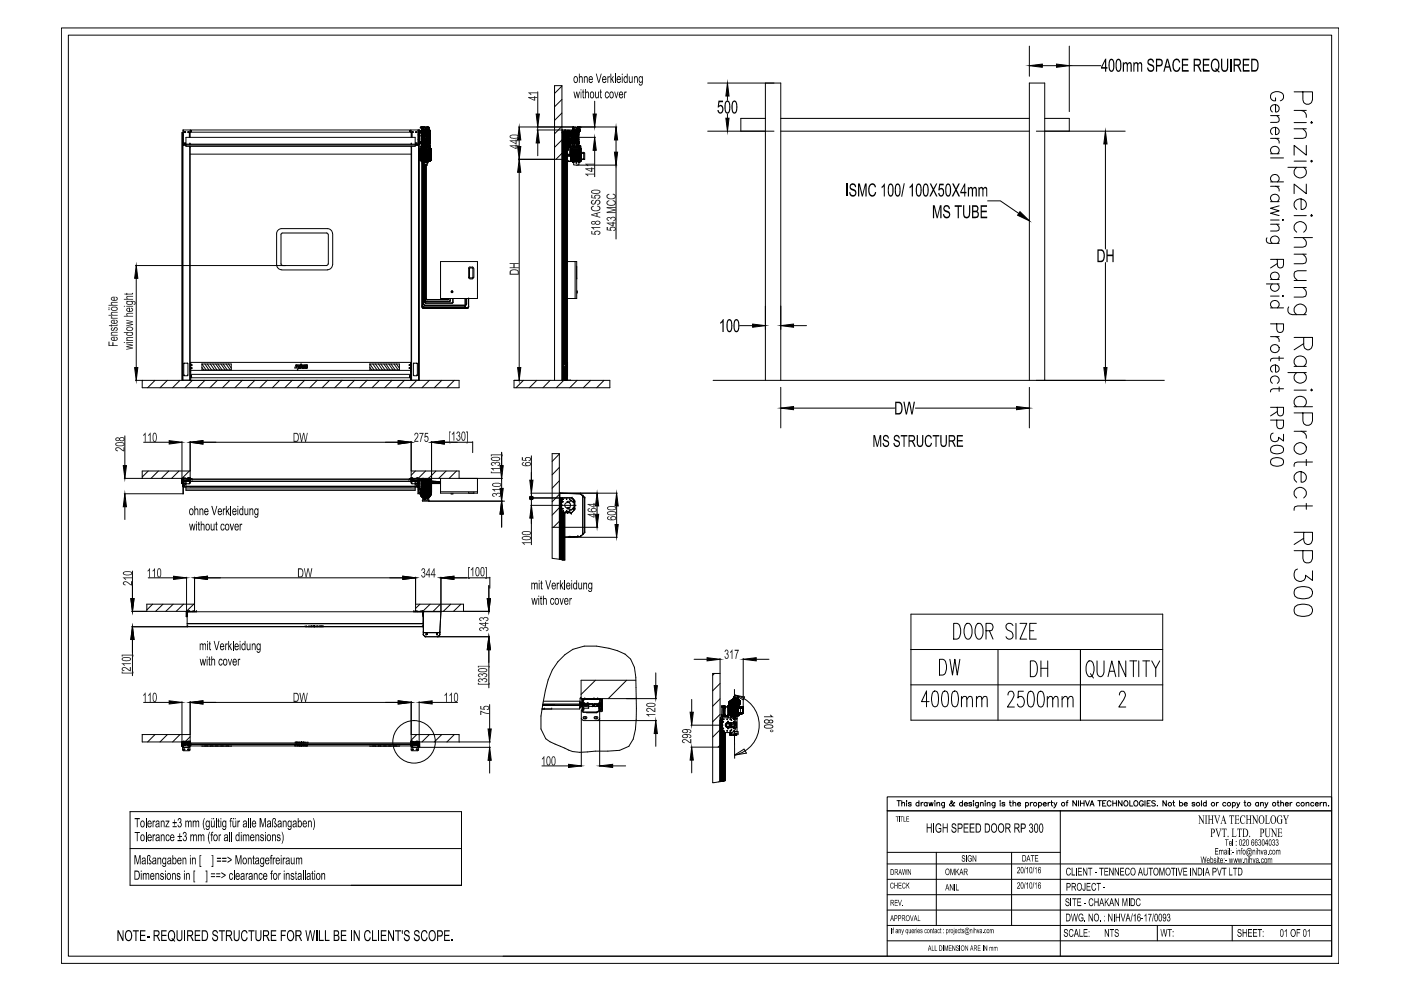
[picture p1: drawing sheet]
<svg xmlns="http://www.w3.org/2000/svg" width="297mm" height="210mm" viewBox="0 0 297 210" stroke-linecap="round" stroke-linejoin="round" font-family="sans-serif">
<!-- layer: DIMENSIONS -->
<path d="M40.3 148.8v6.9M43 148.9h41.4M87.2 148.8v6.9" fill="none" stroke="#000" stroke-width=".21"/>
<!-- layer: 0 -->
<path d="M40.3 148.9l2.7-.3v.7zM84.4 148.6l2.8 .3-2.8 .4z" fill="#000" stroke="#000" stroke-width=".21"/>
<!-- layer: DIMENSIONS -->
<g fill="#1d1d1d">
<path d="M63.5 146.9h.2l.2 1.6 .4-1.6h.2l.3 1.6 .3-1.6h.1l-.3 1.9h-.2l-.3-1.7-.4 1.7h-.1z"/>
<path d="M62.2 146.9h.8l.3 .3v1.1l-.3 .5h-.8zM62.4 147.1v1.5h.5l.3-.5-.1-.7-.3-.3z"/>
</g>
<path d="M81.7 148.9h2.7M87.2 148.8v6.9M88.9 148.8v8.7M91.6 148.9h5.4" fill="none" stroke="#000" stroke-width=".21"/>
<!-- layer: 0 -->
<path d="M84.4 148.6l2.8 .3-2.8 .4zM88.9 148.9l2.7-.3v.7z" fill="#000" stroke="#000" stroke-width=".21"/>
<!-- layer: DIMENSIONS -->
<g fill="#1d1d1d">
<path d="M94.6 146.9h.2v1.9h-.2v-1.5l-.4 .3z"/>
<path d="M95.7 146.9h.1v1.9h-.2v-1.5l-.3 .3z"/>
<path d="M96.4 147l.1-.1a.59 .59 0 0 1 .6 .8v.8l-.3 .3a.6 .6 0 0 1-.6-.8zM96.5 147.1l-.1 1.2a.28 .28 0 0 0 .4 .4 .27 .27 0 0 0 .1-.4v-.8a.29 .29 0 0 0 0-.3 .29 .29 0 0 0-.4-.1z"/>
</g>
<path d="M30.5 148.9h5.4M38.6 148.8v8.5M40.3 148.8v6.9M43 148.9h2.8" fill="none" stroke="#000" stroke-width=".21"/>
<!-- layer: 0 -->
<path d="M35.9 148.6l2.7 .3-2.7 .4zM40.3 148.9l2.7-.3v.7z" fill="#000" stroke="#000" stroke-width=".21"/>
<!-- layer: DIMENSIONS -->
<g fill="#1d1d1d">
<path d="M30.7 146.9h.2v1.9h-.2v-1.5l-.3 .3v-.3z"/>
<path d="M31.8 146.9h.1v1.9h-.1v-1.5l-.4 .3z"/>
<path d="M32.5 147l.1-.1a.59 .59 0 0 1 .6 .8v.7l-.3 .4a.6 .6 0 0 1-.5-.8zM32.6 147.2v1.2a.22 .22 0 0 0 .2 .3 .22 .22 0 0 0 .2-.3v-.9a.29 .29 0 0 0-.1-.3 .29 .29 0 0 0-.3 0z"/>
</g>
<path d="M40.3 93.6v6.2M43 93.8h41.4M87.2 93.6v6.2" fill="none" stroke="#000" stroke-width=".21"/>
<!-- layer: 0 -->
<path d="M40.3 93.8l2.7-.4v.7zM84.4 93.4l2.8 .4-2.8 .3z" fill="#000" stroke="#000" stroke-width=".21"/>
<!-- layer: DIMENSIONS -->
<g fill="#1d1d1d">
<path d="M63.5 91.8h.2l.2 1.6 .4-1.6h.2l.3 1.6 .3-1.6h.1l-.3 1.9h-.2l-.3-1.7-.4 1.7h-.1z"/>
<path d="M62.2 91.8h.8l.3 .3v1l-.3 .6h-.8zM62.4 92v1.5h.5l.3-.5-.1-.7-.2-.3z"/>
</g>
<path d="M30.5 93.8h5.4M38.6 93.6v8M40.3 93.6v6.2M43 93.8h2.8" fill="none" stroke="#000" stroke-width=".21"/>
<!-- layer: 0 -->
<path d="M35.9 93.4l2.7 .4-2.7 .3zM40.3 93.8l2.7-.4v.7z" fill="#000" stroke="#000" stroke-width=".21"/>
<!-- layer: DIMENSIONS -->
<g fill="#1d1d1d">
<path d="M30.7 91.7h.2v2h-.2v-1.5l-.3 .3v-.3z"/>
<path d="M31.8 91.7h.1v2h-.1v-1.5l-.4 .3v-.3z"/>
<path d="M32.5 91.9l.4-.2 .3 .5v.8l-.2 .7a.64 .64 0 0 1-.6-.9zM32.7 92l-.2 .3 .1 1.1a.27 .27 0 0 0 .4 0 .27 .27 0 0 0 0-.4v-.6a.29 .29 0 0 0 0-.3 .29 .29 0 0 0-.3-.1z"/>
</g>
<path d="M41.2 122.4v5.6M44 122.5h41.4M88.1 122.4v5.6" fill="none" stroke="#000" stroke-width=".21"/>
<!-- layer: 0 -->
<path d="M41.2 122.5l2.8-.3v.7zM85.4 122.2l2.7 .3-2.7 .4z" fill="#000" stroke="#000" stroke-width=".21"/>
<!-- layer: DIMENSIONS -->
<g fill="#1d1d1d">
<path d="M64.4 120.5h.2l.3 1.7 .3-1.7h.2l.4 1.7 .2-1.7h.2l-.4 1.9h-.1l-.4-1.7-.3 1.7h-.2z"/>
<path d="M63.2 120.5h.7l.4 .4v.9l-.3 .6h-.8zM63.4 120.7v1.5h.4l.3-.3v-.8l-.2-.4z"/>
</g>
<path d="M31.4 122.5h5.4M39.6 122.4v7.5M41.2 122.4v5.6M44 122.5h2.8" fill="none" stroke="#000" stroke-width=".21"/>
<!-- layer: 0 -->
<path d="M36.8 122.2l2.8 .3-2.8 .4zM41.2 122.5l2.8-.3v.7z" fill="#000" stroke="#000" stroke-width=".21"/>
<!-- layer: DIMENSIONS -->
<g fill="#1d1d1d">
<path d="M31.7 120.5h.1v1.9h-.2v-1.5l-.3 .3v-.3z"/>
<path d="M32.7 120.5h.2v1.9h-.2v-1.5l-.3 .3v-.3z"/>
<path d="M33.5 120.6a.58 .58 0 0 1 .6 .2 .58 .58 0 0 1 .1 .6v.6l-.2 .3a.5 .5 0 0 1-.6-.1 .5 .5 0 0 1-.1-.5zM33.6 120.7l-.1 .7v.6a.26 .26 0 0 0 .4 .2 .26 .26 0 0 0 .1-.4v-1z"/>
</g>
<path d="M28 129.6h3M28 132.9h11.6M28.1 121.1v5.8M28.1 135.6v2.7" fill="none" stroke="#000" stroke-width=".21"/>
<!-- layer: 0 -->
<path d="M28.1 132.9l.3 2.7h-.7zM27.7 126.9h.7l-.3 2.7z" fill="#000" stroke="#000" stroke-width=".21"/>
<!-- layer: DIMENSIONS -->
<g fill="#1d1d1d">
<path d="M26.1 123.4l.6-.2 1.1 .7v-.7h.2v.9l-.6-.1-.7-.6a.29 .29 0 0 0-.4 .2 .29 .29 0 0 0 .3 .4v.1l-.4-.1z"/>
<path d="M26 122.4h2v.2h-1.5l.3 .3h-.2z"/>
<path d="M26.1 121.4l.5-.3 1.2 .1a.35 .35 0 0 1 .2 .5 .35 .35 0 0 1-.4 .2h-1.3l-.3-.2zM26.3 121.4a.38 .38 0 0 0 .1 .4 .38 .38 0 0 0 .5 0h.6a.29 .29 0 0 0 .3-.4 .29 .29 0 0 0-.4-.1z"/>
</g>
<path d="M28 129.6h3M28 132.9h11.6M28.1 124.2v2.7M28.1 135.6v7.7" fill="none" stroke="#000" stroke-width=".21"/>
<!-- layer: 0 -->
<path d="M27.7 126.9h.7l-.3 2.7zM28.1 132.9l.3 2.7h-.7z" fill="#000" stroke="#000" stroke-width=".21"/>
<!-- layer: DIMENSIONS -->
<g fill="#1d1d1d">
<path d="M25.8 142.4h.2v.2h2.1v-.2h.2v.4h-2.5z"/>
<path d="M25.8 141.6l.7-.2 1 .7v-.7h.2v.9l-.4-.1-.9-.6a.28 .28 0 0 0-.4 .2 .28 .28 0 0 0 .4 .3l-.1 .2-.3-.1-.2-.2z"/>
<path d="M25.8 140.6h1.9v.2h-1.5l.3 .3h-.2z"/>
<path d="M25.8 138.8h2.5v.4h-.2v-.2h-2.1v.2h-.2z"/>
<path d="M25.9 139.5l.4-.2 1.2 .1a.44 .44 0 0 1 .2 .6 .44 .44 0 0 1-.6 .2l-1.1-.1-.2-.2zM26 139.6l.1 .4h1a.31 .31 0 0 0 .5-.3 .31 .31 0 0 0-.5-.2z"/>
</g>
<path d="M26.5 92.4v6.3M26.3 101.4h3.8M26.3 104.7h12.5M26.5 107.4v2.8" fill="none" stroke="#000" stroke-width=".21"/>
<!-- layer: 0 -->
<path d="M26.5 104.7l.3 2.7h-.7zM26.1 98.7h.7l-.3 2.7z" fill="#000" stroke="#000" stroke-width=".21"/>
<!-- layer: DIMENSIONS -->
<g fill="#1d1d1d">
<path d="M24.5 95l.7-.2 1 .7v-.7h.2v.9l-.4-.1-.8-.6a.31 .31 0 0 0-.4 0 .31 .31 0 0 0-.2 .4 .31 .31 0 0 0 .4 .1v.2l-.4-.1-.2-.2z"/>
<path d="M24.5 94l.7-.3 1 .2a.37 .37 0 0 1 .2 .5 .37 .37 0 0 1-.5 .2l-1.2-.1-.3-.2zM24.7 94l-.1 .2 .2 .2h1.1a.26 .26 0 0 0 .3-.3 .26 .26 0 0 0-.4-.2z"/>
<path d="M24.5 92.9l.2-.1h.5a.19 .19 0 0 0 .2 .1 .19 .19 0 0 0 .1-.2l.7 .1 .2 .2v.3l-.4 .3h-.4l-.3-.3-.1 .2h-.4l-.3-.2zM24.7 93a.26 .26 0 0 0 .1 .4 .26 .26 0 0 0 .3-.1 .26 .26 0 0 0-.1-.4zM25.5 93a.35 .35 0 0 0 .4 .4 .35 .35 0 0 0 .2-.5l-.4-.1z"/>
</g>
<path d="M82.6 122.5h2.8M88.1 122.4v5.6M93.5 122.4v7.2M96.2 122.5h2.8" fill="none" stroke="#000" stroke-width=".21"/>
<!-- layer: 0 -->
<path d="M85.4 122.2l2.7 .3-2.7 .4zM93.5 122.5l2.7-.3v.7z" fill="#000" stroke="#000" stroke-width=".21"/>
<!-- layer: DIMENSIONS -->
<g fill="#1d1d1d">
<path d="M89.5 120.6h.5l.1 .5-.2 .3 .3 .2v.5l-.2 .3h-.5l-.2-.5h.2v.1a.33 .33 0 0 0 .5 .1 .33 .33 0 0 0-.1-.6h-.3l.1-.2a.29 .29 0 0 0 .3-.4 .29 .29 0 0 0-.5-.1v.2h-.2z"/>
<path d="M90.9 120.5h.2v1.3h.1v.2h-.1v.4h-.2v-.4h-.6zM90.9 120.9l-.4 .9h.4z"/>
<path d="M92 120.5h.1v1.3h.2v.2h-.2v.4h-.1v-.4h-.6zM92 120.9l-.5 .9h.5z"/>
</g>
<path d="M93.5 122.4v7.2M96.2 122.5h7.7M103.9 122.4v2.3" fill="none" stroke="#000" stroke-width=".21"/>
<!-- layer: 0 -->
<path d="M93.5 122.5l2.7-.3v.7z" fill="#000" stroke="#000" stroke-width=".21"/>
<!-- layer: DIMENSIONS -->
<g fill="#1d1d1d">
<path d="M99.2 120.2h.4v.2h-.2v2.1h.2v.2h-.4z"/>
<path d="M100.2 120.2h.1v2h-.1v-1.5l-.4 .2v-.2z"/>
<path d="M102.9 120.2h.3v2.5h-.3v-.2h.2v-2.1h-.2z"/>
<path d="M100.9 120.4l.1-.1a.64 .64 0 0 1 .7 .9l-.2 .8-.2 .2-.3-.1-.2-.7zM101.1 120.4l-.2 .7 .1 .7a.26 .26 0 0 0 .4 .2 .26 .26 0 0 0 .1-.4l-.1-1z"/>
<path d="M102 120.4l.1-.1a.66 .66 0 0 1 .7 .9l-.2 .8a.46 .46 0 0 1-.6 .1 .46 .46 0 0 1-.1-.6zM102.2 120.4l-.2 1.3a.29 .29 0 0 0 .4 .3 .29 .29 0 0 0 .1-.5v-.9z"/>
</g>
<path d="M92.9 135h10.9M98.3 129.6h5.5M103.6 124.2v2.7M103.6 137.8v2.7" fill="none" stroke="#000" stroke-width=".21"/>
<!-- layer: 0 -->
<path d="M103.3 126.9h.7l-.4 2.7zM103.6 135l.4 2.8h-.7z" fill="#000" stroke="#000" stroke-width=".21"/>
<!-- layer: DIMENSIONS -->
<g fill="#1d1d1d">
<path d="M101.6 133.2l.3-.2h.4a.19 .19 0 0 0 .2 .2 .19 .19 0 0 0 .2-.2h.6l.3 .2v.4l-.6 .2v-.2h.3l.1-.2-.5-.3a.28 .28 0 0 0-.3 .1 .28 .28 0 0 0 0 .3l-.2-.1a.28 .28 0 0 0-.2-.3 .28 .28 0 0 0-.3 .2 .28 .28 0 0 0 .1 .3l.1 .2-.5-.2z"/>
<path d="M101.7 131l.6-.1a.19 .19 0 0 0 .2 .2 .19 .19 0 0 0 .2-.2l.4-.1 .5 .3v.3l-.2 .2-.4 .1 .1-.2a.26 .26 0 0 0 .3-.2 .26 .26 0 0 0-.3-.3l-.4 .1-.1 .3-.5-.3a.25 .25 0 0 0-.3 .2 .25 .25 0 0 0 .3 .2v.2l-.4-.1-.1-.2z"/>
<path d="M101.6 132.1h1.2v-.2h.3v.2h.5v.1h-.5v.6h-.3l-1.2-.6zM102 132.2l.8 .5v-.5z"/>
</g>
<path d="M92.9 135h10.9M98.3 129.6h5.5M103.6 124.2v2.7M103.6 137.8v8" fill="none" stroke="#000" stroke-width=".21"/>
<!-- layer: 0 -->
<path d="M103.3 126.9h.7l-.4 2.7zM103.6 135l.4 2.8h-.7z" fill="#000" stroke="#000" stroke-width=".21"/>
<!-- layer: DIMENSIONS -->
<g fill="#1d1d1d">
<path d="M101.3 144.8h.2v.2h2.1v-.2h.2v.4h-2.5z"/>
<path d="M101.4 144.1l.3-.3 .5 .2 .4-.2h.4l.3 .3a.47 .47 0 0 1-.5 .6v-.2a.29 .29 0 0 0 .3-.4 .29 .29 0 0 0-.5-.1l-.2 .1v.3l-.2-.1a.29 .29 0 0 0-.4-.3 .29 .29 0 0 0-.1 .5h.2l-.1 .2-.4-.3z"/>
<path d="M101.4 143l.3-.2 .5 .2 .4-.3h.4l.3 .3a.47 .47 0 0 1-.5 .6v-.2h.2l.1-.3-.4-.2a.25 .25 0 0 0-.3 .1 .25 .25 0 0 0 0 .3l-.2-.1a.29 .29 0 0 0-.4-.3 .29 .29 0 0 0-.1 .5h.2l-.1 .2-.4-.2z"/>
<path d="M101.3 141.2h2.5v.3h-.2v-.2h-2.1v.2h-.2z"/>
<path d="M101.5 141.8l1.1-.2 .7 .4v.3l-.5 .2h-.9l-.4-.1a.29 .29 0 0 1-.2-.3 .29 .29 0 0 1 .2-.3zM101.6 141.9l-.1 .3 .2 .1h1.1a.23 .23 0 0 0 .3-.1 .23 .23 0 0 0-.2-.3l-.8-.1z"/>
</g>
<path d="M110 33.8h7.5M110.1 36.5v41.4M109 80.6h1.2" fill="none" stroke="#000" stroke-width=".21"/>
<!-- layer: 0 -->
<path d="M110.1 33.8l.3 2.7h-.7zM109.7 77.9h.7l-.3 2.7z" fill="#000" stroke="#000" stroke-width=".21"/>
<!-- layer: DIMENSIONS -->
<g fill="#1d1d1d">
<path d="M108 55.8h2v.2h-.9v.7h.9v.2h-2v-.2h.9v-.7h-.9z"/>
<path d="M108.1 57.4l.6-.3 1 .1 .3 .3v.8h-2zM108.4 57.4l-.1 .6h1.5v-.4l-.2-.2-.8-.1z"/>
</g>
<path d="M126.8 152.8h12.4M132.8 148.1h6.4M139 142.7v2.7M139 155.5v2.7" fill="none" stroke="#000" stroke-width=".21"/>
<!-- layer: 0 -->
<path d="M138.7 145.4h.7l-.4 2.7zM139 152.8l.4 2.7h-.7z" fill="#000" stroke="#000" stroke-width=".21"/>
<!-- layer: DIMENSIONS -->
<g fill="#1d1d1d">
<path d="M137 151.4h2v.2h-1.6l.3 .2-.2 .1z"/>
<path d="M137 150.3l.4-.2h.4l.9 .6v-.6h.3v.9l-1.2-.7a.3 .3 0 0 0-.6 .1 .3 .3 0 0 0 .4 .4v.2l-.5-.2z"/>
<path d="M137.1 149.2l.5-.2h.8l.5 .3a.53 .53 0 0 1-.2 .5 .53 .53 0 0 1-.5 .1l-1.1-.2-.1-.1zM137.3 149.3a.36 .36 0 0 0 .1 .4 .36 .36 0 0 0 .4 0h.6a.29 .29 0 0 0 .4-.3 .29 .29 0 0 0-.5-.2z"/>
</g>
<path d="M123.2 152.4v10.1M127.1 152.4v10.1M114.9 162.4h5.6M129.9 162.4h2.7" fill="none" stroke="#000" stroke-width=".21"/>
<!-- layer: 0 -->
<path d="M120.5 162.1l2.7 .3-2.7 .3zM127.1 162.4l2.8-.3v.6z" fill="#000" stroke="#000" stroke-width=".21"/>
<!-- layer: DIMENSIONS -->
<g fill="#1d1d1d">
<path d="M115.3 160.3h.1v2h-.2v-1.5l-.3 .3v-.3z"/>
<path d="M116 160.4h.5l.2 .3v1.1l-.1 .4a.5 .5 0 0 1-.6-.1 .5 .5 0 0 1-.2-.6zM116.2 160.5l-.2 .5v.8a.26 .26 0 0 0 .3 .3 .26 .26 0 0 0 .2-.3l.1-.9z"/>
<path d="M117 160.5l.4-.2 .3 .3 .1 1.2-.2 .4a.43 .43 0 0 1-.5 0 .43 .43 0 0 1-.2-.5zM117.3 160.5l-.2 .5v.8a.28 .28 0 0 0 .3 .3 .28 .28 0 0 0 .2-.4v-.8z"/>
</g>
<path d="M118.7 111.8h8.1M118.7 104.6h8.1M126.6 107.3v1.8" fill="none" stroke="#000" stroke-width=".21"/>
<!-- layer: 0 -->
<path d="M126.3 109.1h.6l-.3 2.7zM126.6 104.6l.3 2.7h-.6z" fill="#000" stroke="#000" stroke-width=".21"/>
<!-- layer: DIMENSIONS -->
<g fill="#1d1d1d">
<path d="M124.6 109h1.2v-.2h.2v.2h.5v.1h-.5v.6h-.2l-1.2-.6zM124.9 109.1l.9 .5v-.5z"/>
<path d="M124.6 107.9l.4-.2 .1 .2a.24 .24 0 0 0-.3 .2 .24 .24 0 0 0 .3 .3l.4 .1-.1-.2a.49 .49 0 0 1 .1-.6 .49 .49 0 0 1 .6 0l.4 .2v.3l-.3 .3-.5 .1-1-.1-.1-.3zM125.5 108v.3l.5 .1a.3 .3 0 0 0 .3-.4 .3 .3 0 0 0-.4-.1z"/>
<path d="M124.6 106.8h1.2v-.2h.2v.2h.5v.2h-.5v.6h-.2l-1.2-.6zM124.9 107l.9 .4v-.4z"/>
</g>
<path d="M118.7 113.9h12.2M118.7 104.6h12.2M130.7 107.3v3.9" fill="none" stroke="#000" stroke-width=".21"/>
<!-- layer: 0 -->
<path d="M130.7 104.6l.4 2.7h-.7zM130.4 111.2h.7l-.4 2.7z" fill="#000" stroke="#000" stroke-width=".21"/>
<!-- layer: DIMENSIONS -->
<g fill="#1d1d1d">
<path d="M128.7 109.7l.5-.3v.2a.27 .27 0 0 0-.3 .3 .27 .27 0 0 0 .4 .2l.3 .1-.2-.3v-.2l.4-.3 .7 .2a.49 .49 0 0 1 0 .6 .49 .49 0 0 1-.6 .1l-1-.1-.2-.2zM129.7 109.6v.1a.35 .35 0 0 0 .1 .4 .35 .35 0 0 0 .5 0 .32 .32 0 0 0 .1-.5 .32 .32 0 0 0-.5 0z"/>
<path d="M128.7 108.6l.6-.2h.8l.5 .2a.59 .59 0 0 1-.8 .7l-.9-.2-.2-.1zM129 108.7a.47 .47 0 0 0 .7 .4h.5a.28 .28 0 0 0 .3-.4 .28 .28 0 0 0-.4-.2z"/>
<path d="M128.7 107.5l.5-.2h.9l.5 .3a.59 .59 0 0 1-.8 .6l-1-.2zM129 107.6a.42 .42 0 0 0 .6 .4h.4a.27 .27 0 0 0 .4-.1 .27 .27 0 0 0-.1-.4h-1z"/>
</g>
<path d="M28.7 56.3h31.9M28.9 59v18.9M28.7 80.6h1.4" fill="none" stroke="#000" stroke-width=".21"/>
<!-- layer: 0 -->
<path d="M28.9 56.3l.3 2.7h-.7zM28.5 77.9h.7l-.3 2.7z" fill="#000" stroke="#000" stroke-width=".21"/>
<!-- layer: DIMENSIONS -->
<g fill="#1d1d1d">
<path d="M23 72.4h.2v.8h.6v-.6h.3v.6h.8v.2h-1.9z"/>
<path d="M23.6 70.5l.3-.1h1v.1h-.8a.28 .28 0 0 0-.4 .4 .28 .28 0 0 0 .5 .1h.7v.2h-1.4v-.2h.2l-.2-.1z"/>
<path d="M23.6 69.5l.3-.1v.2a.22 .22 0 0 0-.2 .2 .22 .22 0 0 0 .3 .2 .22 .22 0 0 0 .1-.3l.2-.3h.5l.1 .6-.3 .2-.1-.2a.23 .23 0 0 0 .3-.3 .23 .23 0 0 0-.4 0l-.3 .4h-.3l-.3-.2z"/>
<path d="M23 69h.5v-.2h.2v.2h1v-.2h.2l-.1 .3h-1.1v.2z"/>
<path d="M23.6 67l.2 .1a.27 .27 0 0 0 .1 .3 .27 .27 0 0 0 .3 0h.7v.2h-1.4v-.2h.2l-.2-.1z"/>
<path d="M23 66.8h.7l-.1-.1a.4 .4 0 0 1 0-.5 .4 .4 0 0 1 .5-.1h.8v.2h-.8a.28 .28 0 0 0-.4 .3 .28 .28 0 0 0 .4 .2h.8v.1h-1.9z"/>
<path d="M23 64.6h.7l-.2-.4 .3-.2h1.1v.2h-.8a.27 .27 0 0 0-.4 .2 .27 .27 0 0 0 .4 .2h.8v.2h-1.9z"/>
<path d="M26.8 72.8l1.4 .3v.2l-1.1 .2 1.1 .2v.2l-1.4 .3v-.2l1.1-.2-1.1-.2v-.2l1.1-.2-1.1-.2z"/>
<path d="M26.8 71.6l.2-.1h1.2v.1h-.9a.26 .26 0 0 0-.3 .3 .26 .26 0 0 0 .4 .2h.8v.2h-1.4v-.2h.2l-.2-.2z"/>
<path d="M26.8 67.8l1.4 .4v.1l-1.1 .2 1.1 .2v.2l-1.4 .3v-.2l1.1-.2-1.1-.2v-.2l1.1-.2-1.1-.2z"/>
<path d="M26.3 67h.6v-.1a.37 .37 0 0 1 0-.5 .37 .37 0 0 1 .4-.1h.9v.2h-.9a.27 .27 0 0 0-.3 .4 .27 .27 0 0 0 .4 .1h.8v.1h-1.9z"/>
<path d="M26.3 63.4h.6l-.1-.5 .3-.2h1.1v.2h-.9a.23 .23 0 0 0-.3 .1 .23 .23 0 0 0 .1 .3l1.1 .1v.1h-1.9z"/>
<path d="M26.3 62.3h.5v-.2h.2v.2h1v-.2h.2a.29 .29 0 0 1-.1 .3 .29 .29 0 0 1-.3 0l-1 .2v-.2h-.4z"/>
<path d="M23.6 71.6l.2-.2h.5v.7h.3a.26 .26 0 0 0 .2-.3 .26 .26 0 0 0-.3-.3v-.1l.3 .1 .2 .3-.3 .4-.3 .1-.7-.1-.2-.2zM23.8 71.6v.1a.26 .26 0 0 0 0 .3 .26 .26 0 0 0 .3 .1v-.6z"/>
<path d="M23.6 67.9l.7-.1v.7h.3a.26 .26 0 0 0 .2-.3 .26 .26 0 0 0-.3-.3v-.1l.3 .1 .2 .3-.2 .4-.6 .1-.6-.2zM23.7 68.1a.27 .27 0 0 0 .1 .3 .27 .27 0 0 0 .3 .1v-.6z"/>
<path d="M23.6 65.2l.3-.2h.7l.3 .3 .1 .2-.3 .4h-.8l-.4-.3zM23.7 65.3l.1 .4h.6a.32 .32 0 0 0 .4-.3 .32 .32 0 0 0-.5-.2zM23 65.6h.3v.1h-.3zM23 65.2h.3v.2h-.3z"/>
<path d="M23.6 63.1l.3-.2h.4v.7h.3a.26 .26 0 0 0 .2-.3 .26 .26 0 0 0-.3-.2v-.2l.4 .2 .1 .3-.2 .3-.3 .1-.7-.1a.38 .38 0 0 1-.2-.6zM23.8 63.2a.29 .29 0 0 0 0 .3 .29 .29 0 0 0 .3 .1v-.5z"/>
<path d="M26.3 72.5h.2v.2h-.2zM26.8 72.5h1.4v.2h-1.4z"/>
<path d="M26.3 70.4h1.9l-.2 .2a.35 .35 0 0 1 .2 .4 .35 .35 0 0 1-.5 .2l-.8-.1-.1-.4 .1-.1h-.6zM27 70.7l.1 .3 .6 .1a.3 .3 0 0 0 .3-.4 .3 .3 0 0 0-.4-.2z"/>
<path d="M26.8 69.5l.3-.2h.6l.4 .1 .2 .4-.4 .3-.7 .1-.4-.3zM27.1 69.5a.44 .44 0 0 0 .1 .5 .44 .44 0 0 0 .6 0 .26 .26 0 0 0 .2-.3 .26 .26 0 0 0-.3-.2z"/>
<path d="M26.9 65.4l.7-.2v.8a.29 .29 0 0 0 .4-.2 .29 .29 0 0 0-.3-.4l.1-.2 .2 .1 .3 .4-.3 .3-.4 .2-.8-.3zM27 65.5v.1a.27 .27 0 0 0 0 .3 .27 .27 0 0 0 .3 .1l.1-.6z"/>
<path d="M26.3 64.9h.2v.1h-.2zM26.8 64.9h1.4v.1h-1.4z"/>
<path d="M26.8 63.8h1.5l.4 .3a.39 .39 0 0 1 0 .4 .39 .39 0 0 1-.4 .1l.3-.4-.1-.2h-.5a.39 .39 0 0 1 .1 .5 .39 .39 0 0 1-.5 .1l-.8-.1v-.4l.1-.1h-.1zM27 64.1l-.1 .2 .2 .1 .4 .1a.33 .33 0 0 0 .5-.4 .33 .33 0 0 0-.6-.1z"/>
</g>
<path d="M112.7 96.6v5.2M112.5 105.6h6.1M112.5 104.6h6.1M112.7 108.3v2.7" fill="none" stroke="#000" stroke-width=".21"/>
<!-- layer: 0 -->
<g fill="#000" stroke="#000" stroke-width=".21">
<path d="M112.3 101.8h.7l-.3 2.8z"/>
<path d="M112.4 105.8l.3 .1v-.3zM112.7 105.6l.2 .2-.2 .1zM112.7 105.6l.2 .2 .1-.2z"/>
<path d="M112.4 105.3l.3 .3v-.4zM112.4 105.3l.3 .3h-.4zM112.3 105.6l.1 .2 .3-.2z"/>
<path d="M112.9 105.3l-.2 .3h.3zM112.7 105.2l.2 .1-.2 .3z"/>
</g>
<path d="M112.7 105.9v2.4" fill="none" stroke="#000" stroke-width=".21"/>
<!-- layer: DIMENSIONS -->
<g fill="#1d1d1d">
<path d="M110.6 96.9h.3v.6h.5a.53 .53 0 0 1 .2-.6 .53 .53 0 0 1 .6 0l.4 .3v.3l-.4 .3-.1-.2a.32 .32 0 0 0 .2-.4 .32 .32 0 0 0-.5-.1 .28 .28 0 0 0-.3 .2 .28 .28 0 0 0 .2 .3l-.1 .1-1-.1z"/>
<path d="M110.6 98.2l.3-.2 .2 .1a.3 .3 0 0 0-.2 .4 .3 .3 0 0 0 .4 .2h.3l-.3-.2 .1-.3 .3-.2h.6l.3 .3-.2 .5h-1.2l-.5-.2zM111.6 98.2v.1a.39 .39 0 0 0 .2 .4 .39 .39 0 0 0 .4-.1 .35 .35 0 0 0 0-.5 .35 .35 0 0 0-.5 .1z"/>
</g>
<path d="M110 33.8h7.5M110 26.9h11.5M110.1 29.7v1.4" fill="none" stroke="#000" stroke-width=".21"/>
<!-- layer: 0 -->
<path d="M109.7 31.1h.7l-.3 2.7zM110.1 26.9l.3 2.8h-.7z" fill="#000" stroke="#000" stroke-width=".21"/>
<!-- layer: DIMENSIONS -->
<g fill="#1d1d1d">
<path d="M108 30.8h1.3v-.2h.2v.2h.5v.2h-.5v.6h-.2l-1.3-.7zM108.4 31l.9 .4v-.4z"/>
<path d="M108 29.8h1.3v-.2h.2v.2h.5v.1h-.5v.6h-.2l-1.3-.6zM108.4 29.9l.9 .5v-.5z"/>
<path d="M108.1 28.7l.5-.2h.9l.4 .2a.51 .51 0 0 1-.1 .6 .51 .51 0 0 1-.6 .1l-1-.1zM108.3 28.8a.36 .36 0 0 0 .1 .4 .36 .36 0 0 0 .5 .1l.5-.1a.3 .3 0 0 0 .4-.3 .3 .3 0 0 0-.4-.2z"/>
</g>
<path d="M114 19.5v4.7M113.8 27.6h5.5M113.8 26.9h7.7M114 30.3v2.7" fill="none" stroke="#000" stroke-width=".21"/>
<!-- layer: 0 -->
<path d="M114 27.6l.4 2.7h-.7zM113.7 24.2h.7l-.4 2.7z" fill="#000" stroke="#000" stroke-width=".21"/>
<!-- layer: DIMENSIONS -->
<g fill="#1d1d1d">
<path d="M112 19.6h1.9v.2h-1.5l.3 .3h-.2z"/>
<path d="M112 20.6h1.3v-.2h.2v.2h.4v.1h-.4v.6h-.2l-1.3-.6zM112.4 20.7l.9 .5v-.5z"/>
</g>
<path d="M119.6 29.1h6.7M122.9 26.9h3.4M126.1 21.5v2.7M126.1 31.9v5.6" fill="none" stroke="#000" stroke-width=".21"/>
<!-- layer: 0 -->
<path d="M125.7 24.2h.7l-.3 2.7zM126.1 29.1l.3 2.8h-.7z" fill="#000" stroke="#000" stroke-width=".21"/>
<!-- layer: DIMENSIONS -->
<g fill="#1d1d1d">
<path d="M124.1 36.8h1.9v.2h-1.5l.3 .3h-.2z"/>
<path d="M124.1 34.7h1.9v.2h-1.5l.3 .3h-.2z"/>
<path d="M124.1 35.7h1.2v-.2h.3v.2h.4v.2h-.4v.5h-.3l-1.2-.5zM124.5 35.9l.8 .4v-.4z"/>
</g>
<path d="M122.2 35h8.6M122.9 26.9h7.9M130.6 29.7v2.6M130.6 35v15.7" fill="none" stroke="#000" stroke-width=".21"/>
<!-- layer: 0 -->
<path d="M130.6 26.9l.4 2.8h-.7zM130.3 32.3h.7l-.4 2.7z" fill="#000" stroke="#000" stroke-width=".21"/>
<!-- layer: DIMENSIONS -->
<g fill="#1d1d1d">
<path d="M125.4 49h.2v.5l.5 .1-.1-.3 .1-.3 .4-.1 .6 .1 .2 .3v.3l-.5 .2-.1-.2a.3 .3 0 0 0 .4-.3 .3 .3 0 0 0-.5-.2h-.3a.24 .24 0 0 0-.1 .3 .24 .24 0 0 0 .2 .2l-.1 .2-.9-.1z"/>
<path d="M125.3 48.1h2v.2h-1.6l.3 .3h-.2z"/>
<path d="M125.4 43.9l.5-.3v.2l-.4 .3 .3 .5h.7l.5-.2 .1-.4-.5-.2v-.2l.6 .3 .1 .4-.4 .4-1 .1-.6-.4z"/>
<path d="M125.4 42.6l.5-.2-.1 .2a.32 .32 0 0 0-.3 .4 .32 .32 0 0 0 .4 .2 .32 .32 0 0 0 .2-.4l.4-.4h.6l.2 .2v.4l-.2 .3-.5 .1 .2-.2a.37 .37 0 0 0 .3-.4 .37 .37 0 0 0-.5-.3 .37 .37 0 0 0-.2 .5l-.3 .3h-.5l-.3-.3z"/>
<path d="M125.4 41.3h.2v.6l.5 .1a.56 .56 0 0 1 .2-.7 .56 .56 0 0 1 .7 .1l.3 .1v.3l-.2 .3-.3 .1v-.2a.29 .29 0 0 0 .2-.5 .29 .29 0 0 0-.4-.1h-.1a.29 .29 0 0 0-.3 .2 .29 .29 0 0 0 .2 .4l-.1 .1-.9-.1z"/>
<path d="M128.6 48.1h.3v.6h.5l-.1-.3 .1-.2 .8-.1 .4 .2v.4l-.5 .3v-.2a.3 .3 0 0 0 .2-.4 .3 .3 0 0 0-.4-.1 .27 .27 0 0 0-.4 .1 .27 .27 0 0 0 .2 .4l-.1 .1-1-.1z"/>
<path d="M128.7 46.1l.6-.1 .2 .2 .4-.3 .5 .1 .2 .2v.4l-.5 .3v-.2a.3 .3 0 0 0 .2-.5 .3 .3 0 0 0-.4-.1l-.3 .2v.2l-.4-.3a.26 .26 0 0 0-.4 .2 .26 .26 0 0 0 .3 .3v.1l-.4-.1-.1-.3z"/>
<path d="M128.6 43.9h2v.2h-1.7l1.7 .4v.1l-1.7 .4h1.7v.2h-2v-.3l1.7-.4-1.7-.4z"/>
<path d="M128.7 42.7l.3-.2 .2 .1-.4 .3 .1 .4 1.1 .1 .4-.3-.1-.3-.4-.2v-.2l.2 .1 .5 .3v.4l-.4 .4h-1.1l-.5-.3z"/>
<path d="M128.6 41.4l.5-.3 .1 .2-.4 .1v.4l.5 .3h.6l.5-.3v-.3l-.5-.3 .2-.1 .4 .3 .1 .4-.5 .4h-.9l-.5-.2z"/>
<path d="M125.4 47l.2-.1h.4l.2 .1 .4-.2 .5 .1a.51 .51 0 0 1-.1 .8 .51 .51 0 0 1-.7-.2l-.7 .1-.3-.2zM125.6 47.2a.27 .27 0 0 0 .5 0 .27 .27 0 0 0-.5 0zM126.4 47l-.1 .4 .4 .1a.32 .32 0 0 0 .3-.5 .32 .32 0 0 0-.5 0z"/>
<path d="M125.3 45.5l2-.6v.2l-.6 .2v.5l.6 .2v.2l-2-.6zM125.5 45.6l1 .2v-.5z"/>
<path d="M125.3 40.5l.4-.2 1-.1 .5 .2 .1 .3-.4 .4h-1l-.5-.2zM125.6 40.5l-.1 .1 .1 .3h1.1a.29 .29 0 0 0 .4-.3 .29 .29 0 0 0-.5-.2z"/>
<path d="M128.6 47.2h1.3v-.2h.2v.2h.5v.2h-.5v.6h-.2l-1.3-.7zM129 47.4l.9 .4v-.4z"/>
</g>
<path d="M81.7 93.8h2.7M87.2 93.6v6.2M91.5 93.6v10.8M94.2 93.8h2.8" fill="none" stroke="#000" stroke-width=".21"/>
<!-- layer: 0 -->
<path d="M84.4 93.4l2.8 .4-2.8 .3zM91.5 93.8l2.7-.4v.7z" fill="#000" stroke="#000" stroke-width=".21"/>
<!-- layer: DIMENSIONS -->
<g fill="#1d1d1d">
<path d="M87.9 91.9l.5-.2 .3 .4-.1 .6-.6 .8h.7v.2h-.9l.7-1.4a.28 .28 0 0 0-.2-.4 .28 .28 0 0 0-.3 .4h-.1z"/>
<path d="M88.9 91.8h.9l-.5 1.9h-.2v-.5l.4-1.2h-.6z"/>
<path d="M90.1 91.8h.7v.2h-.5l-.1 .5 .4-.1 .2 .3 .1 .5-.3 .4a.41 .41 0 0 1-.5 0 .41 .41 0 0 1-.1-.4h.1l.1 .2a.38 .38 0 0 0 .5-.1 .38 .38 0 0 0-.1-.5l-.3-.2-.3 .2z"/>
</g>
<path d="M91.5 93.6v10.8M94.2 93.8h6M100.2 93.6v2.4" fill="none" stroke="#000" stroke-width=".21"/>
<!-- layer: 0 -->
<path d="M91.5 93.8l2.7-.4v.7z" fill="#000" stroke="#000" stroke-width=".21"/>
<!-- layer: DIMENSIONS -->
<g fill="#1d1d1d">
<path d="M95.2 91.5h.4v.2h-.3v2.1h.3v.2h-.4z"/>
<path d="M96.2 91.5h.1v1.9h-.1v-1.5l-.4 .3v-.3z"/>
<path d="M96.9 91.6h.1a.46 .46 0 0 1 .5 .2 .46 .46 0 0 1-.1 .6l.2 .3-.1 .7h-.5l-.3-.4 .2-.1a.32 .32 0 0 0 .5 .2 .32 .32 0 0 0-.1-.5l-.2-.1v-.2a.29 .29 0 0 0 .3-.3 .29 .29 0 0 0-.4-.2l-.1 .2h-.2z"/>
<path d="M98.8 91.5h.4v2.5h-.4v-.2h.2v-2.1h-.2z"/>
<path d="M98 91.6l.4-.1 .3 .4v1l-.3 .5a.53 .53 0 0 1-.5-.2 .53 .53 0 0 1-.1-.5zM98.1 91.7l-.1 .5 .1 .9a.22 .22 0 0 0 .2 .2 .22 .22 0 0 0 .2-.3v-.9a.28 .28 0 0 0-.1-.3 .28 .28 0 0 0-.3-.1z"/>
</g>
<path d="M106.4 96v2.7M90.9 106.3h15.6M97.4 101.4h9.1M106.4 109v2.8" fill="none" stroke="#000" stroke-width=".21"/>
<!-- layer: 0 -->
<path d="M106 98.7h.7l-.3 2.7zM106.4 106.3l.3 2.7h-.7z" fill="#000" stroke="#000" stroke-width=".21"/>
<!-- layer: DIMENSIONS -->
<g fill="#1d1d1d">
<path d="M104.4 104.7l.3-.2 .5 .2 .3-.2h.5a.44 .44 0 0 1 .3 .5 .44 .44 0 0 1-.5 .4l-.1-.2a.31 .31 0 0 0 .3-.4 .31 .31 0 0 0-.5-.1l-.2 .3h-.2v-.2l-.2-.1a.27 .27 0 0 0-.4 .2 .27 .27 0 0 0 .4 .3l-.1 .2-.4-.2z"/>
<path d="M104.3 103.7h2v.1h-1.6l.3 .3-.2 .1z"/>
<path d="M104.3 102.7l.4-.3h1.1l.5 .3v.2l-.4 .3-.9 .1-.5-.2zM104.6 102.6a.36 .36 0 0 0 .1 .4 .36 .36 0 0 0 .4 .1l.6-.1a.29 .29 0 0 0 .4-.3 .29 .29 0 0 0-.5-.2z"/>
</g>
<path d="M106.4 95.9v7.6M90.9 106.3h16.1M106.4 109v2.8" fill="none" stroke="#000" stroke-width=".21"/>
<!-- layer: 0 -->
<path d="M106.4 106.3l.3 2.7h-.7zM106 103.5h.7l-.3 2.8z" fill="#000" stroke="#000" stroke-width=".21"/>
<!-- layer: DIMENSIONS -->
<g fill="#1d1d1d">
<path d="M104.1 100h.2v.2h2.1v-.2h.2v.3h-2.5z"/>
<path d="M104.1 99.2h1.9v.2h-1.5l.3 .3h-.2z"/>
<path d="M104.1 98.2l.4-.2 .5 .2 .2-.3h.5l.2 .2a.43 .43 0 0 1 .1 .5 .43 .43 0 0 1-.5 .2v-.2a.33 .33 0 0 0 .3-.4 .33 .33 0 0 0-.6-.1l-.1 .4h-.2l-.1-.3h-.1a.25 .25 0 0 0-.4 .1 .25 .25 0 0 0 .3 .3v.2l-.3-.1-.2-.2z"/>
<path d="M104.1 96.4h2.5v.3h-.2v-.2h-2.1v.2h-.2z"/>
<path d="M104.2 97.1l.4-.2h1l.5 .3v.2l-.5 .3h-1.1l-.4-.2zM104.4 97.1a.32 .32 0 0 0 0 .4 .32 .32 0 0 0 .4 0h.8a.24 .24 0 0 0 .3-.2 .24 .24 0 0 0-.3-.2z"/>
</g>
<path d="M88.6 158.5h15.4M97.4 157.3h6.6M103.8 149.4v5.2M103.8 161.2v2.7" fill="none" stroke="#000" stroke-width=".21"/>
<!-- layer: 0 -->
<path d="M103.8 158.5l.4 2.7h-.7zM103.5 154.6h.7l-.4 2.7z" fill="#000" stroke="#000" stroke-width=".21"/>
<!-- layer: DIMENSIONS -->
<g fill="#1d1d1d">
<path d="M101.8 150.7l1.2 .4 .7 .1v.2l-.9-.1-.8-.4v.7h-.2z"/>
<path d="M101.8 149.7h.2v.5l.6 .1-.1-.4 .1-.2h.9l.2 .2 .1 .3-.4 .3h-.2v-.1a.31 .31 0 0 0 .3-.5 .31 .31 0 0 0-.5-.1l-.3 .2 .1 .5-1-.1z"/>
</g>
<path d="M112.5 105.6h6.1M112.5 107.1h9.6M112.7 100.1v2.7M112.7 109.9v5.6" fill="none" stroke="#000" stroke-width=".21"/>
<!-- layer: 0 -->
<g fill="#000" stroke="#000" stroke-width=".21">
<path d="M112.7 107.1l.3 2.8h-.7z"/>
<path d="M112.3 105.6l.1 .2 .3-.2zM112.4 105.8l.3-.2v.3z"/>
<path d="M112.7 105.6v.3l.2-.1zM112.7 105.6h.3l-.1 .2zM112.7 105.6h.3l-.1-.3z"/>
<path d="M112.7 105.2v.4l.2-.3zM112.4 105.3l.3-.1v.4zM112.4 105.3l-.1 .3h.4z"/>
</g>
<path d="M112.7 102.8v2.4" fill="none" stroke="#000" stroke-width=".21"/>
<!-- layer: DIMENSIONS -->
<g fill="#1d1d1d">
<path d="M110.6 115h2v.1h-1.5l.3 .4h-.3z"/>
<path d="M110.7 113.9l.4-.2h1l.4 .1 .1 .4-.4 .3h-1.1l-.5-.2zM110.9 113.9l-.1 .3 .3 .1h1.1a.26 .26 0 0 0 .1-.4 .26 .26 0 0 0-.4-.1z"/>
<path d="M110.6 112.9l.5-.3h1l.4 .1 .1 .4-.2 .3-1 .1-.6-.2zM110.9 112.9a.33 .33 0 0 0 .1 .4 .33 .33 0 0 0 .4 0l.8-.1a.22 .22 0 0 0 .2-.2 .22 .22 0 0 0-.3-.2z"/>
</g>
<path d="M146.5 158.4h4.5M146.5 153.8h6.8M146.7 148.3v2.7M146.7 161.2v2.7" fill="none" stroke="#000" stroke-width=".21"/>
<!-- layer: 0 -->
<path d="M146.7 158.4l.3 2.8h-.7zM146.3 151h.7l-.3 2.8z" fill="#000" stroke="#000" stroke-width=".21"/>
<!-- layer: DIMENSIONS -->
<g fill="#1d1d1d">
<path d="M144.6 156.9l.3-.2h.4l1 .7v-.7h.3v.9l-1.4-.7a.28 .28 0 0 0-.4 .2 .28 .28 0 0 0 .4 .3v.2l-.4-.1-.2-.3z"/>
<path d="M144.6 155.9l.7-.3 1 .1a.39 .39 0 0 1 .3 .5 .39 .39 0 0 1-.5 .3v-.2a.25 .25 0 0 0 .3-.2 .25 .25 0 0 0-.3-.2l-.4-.1a.45 .45 0 0 1 0 .6 .45 .45 0 0 1-.6 .1l-.4-.2zM144.8 155.9v.3l.4 .1a.31 .31 0 0 0 .5-.3 .31 .31 0 0 0-.5-.2z"/>
<path d="M144.8 154.7l.5-.1 1 .1a.4 .4 0 0 1 .3 .5 .4 .4 0 0 1-.5 .2v-.1a.29 .29 0 0 0 .3-.4 .29 .29 0 0 0-.5-.1l-.3-.1a.45 .45 0 0 1 .1 .7 .45 .45 0 0 1-.6 0h-.3a.35 .35 0 0 1-.2-.3 .35 .35 0 0 1 .2-.4zM144.8 154.9l.1 .3 .6 .1a.32 .32 0 0 0 .1-.5 .32 .32 0 0 0-.5 0z"/>
</g>
<path d="M147.2 139.8h2.7M152.7 139.6v3.1M157.6 139.6v10.9M160.3 139.8h2.7" fill="none" stroke="#000" stroke-width=".21"/>
<!-- layer: 0 -->
<path d="M149.9 139.4l2.8 .4-2.8 .3zM157.6 139.8l2.7-.4v.7z" fill="#000" stroke="#000" stroke-width=".21"/>
<!-- layer: DIMENSIONS -->
<g fill="#1d1d1d">
<path d="M153.7 137.9l.4-.2 .3 .3v.3l-.2 .3 .3 .3-.1 .6-.2 .2h-.4l-.2-.5 .2-.1a.33 .33 0 0 0 .4 .4 .33 .33 0 0 0 .1-.6l-.2-.2-.2 .1 .4-.5a.26 .26 0 0 0-.2-.4 .26 .26 0 0 0-.3 .4l-.2-.1z"/>
<path d="M155.2 137.8l.1-.1v2h-.2v-1.5l-.3 .2z"/>
<path d="M155.8 137.8h.8l-.4 1.1-.1 .8h-.2l.1-.5 .4-1.2h-.6z"/>
</g>
<!-- layer: 0 -->
<g fill="none" stroke="#000" stroke-width=".21">
<path d="M13 5.9h270.9v198.4h-270.9zM14.5 7.5h267.8v195.2h-267.8zM119.1 18.2l-1.5 1.6M150 17.6h15.5v63M162.3 17.6v63M218.2 9.8v6.4M221 13.9h3M226.7 9.8v13.9M226.7 13.9h6.7M38.7 28.1v52.5M38.7 30.8h.7M38.8 28.1h-.2v52.5"/>
<path d="M38.8 30.8v-3.2h49.9v3.2M38.8 29.6h.1M38.8 28.6h.1M38.8 30.7h49.9M38.9 27.6v3.2M38.9 30.7v.1M39.1 30.3v.2M39.1 27.9l-.1 .2h.3v-.2M39.1 30.3l-.1 .2h.3v-.2M39.1 27.9h.2M39.1 30.4h.2M39.2 27.9v.2"/>
<path d="M39.2 30.7v.1M39.3 30.3v.2M39.3 30.4v.1M39.3 30.7v.1M39.4 30.7v.1M39.4 29.1h48.6v1.9h-48.6zM39.4 30.6h48.6M39.8 27.9l.1 .2zM39.9 27.9h.2M39.9 28.1h.2M40 27.9v.2zM40.2 28.1l-.1 1"/>
<path d="M40.2 28.1v1M40.2 28.1h.1M40.2 30.6h.1M40.2 31v49.6M40.2 31.2h.1M40.3 28.1h.1M40.3 30.6h.1M40.3 27.6v.4h46.9v-.4M40.3 28.1v1M40.3 31v49.6M40.3 32.7h46.9M40.4 27.6h-.1"/>
<path d="M40.4 27.8l.2-.1-.1 .2M40.5 27.7v.2M40.5 27.7l.1 .1-.1 .1M40.5 28l-.2 .1M86.8 27.8l.1-.1v.2M86.9 27.7v.2M86.9 27.9h.1M86.9 27.7h.1M87 28l.2 .1M87.1 27.6h.1M87.1 28.1h.1M87.2 30.6h.1"/>
<path d="M87.2 28.1h.1M87.2 31.2h.1M87.2 28.1v1M87.2 31v49.6M87.3 31v49.6M87.3 28.1h.1M87.3 28.1v1M87.3 27.9l.1 .2zM87.3 28.2v.9M87.4 27.9h.2M87.5 27.9v.2M87.5 27.9l.1 .2h-.2"/>
<path d="M88 30.8h.7M88.1 30.7v.1M88.2 30.4h.1M88.2 30.4l-.1 .1M88.2 30.7v.1M88.2 27.9v.2M88.2 27.9h.1M88.3 30.7v.1M88.3 27.9l.1 .2h-.2M88.3 30.3l.1 .2h-.2M88.4 30.3v.2M88.6 30.7v.1"/>
<path d="M88.6 29.6h.1M88.6 28.6h.1M88.6 27.6v3.2M88.7 27.7h.1M88.7 30.5h.1M88.7 30.2h.2M88.7 30.5h.2M88.7 27.7h.2M88.7 28.1v2.1M88.7 30.5v50.1M88.8 28.1v2.1M88.8 30.5v50.1"/>
<path d="M88.9 30.5h.1M88.9 27.7h.1M88.9 27.9h.1M88.9 28.1h-.2M88.9 27.8h.1M88.9 28h.2M88.9 30.3h.2M88.9 30.6l.1-3-.1 53M88.9 30.4h.4M88.9 30.4h.1M88.9 30.3h.1M88.9 30h.1"/>
<path d="M88.9 28.2h.1M88.9 27.9h.4M89 30.3h.1M89 30.5h.1M89 30.2h.1M89 28h.1M89 27.8h.1M89 30.3v.2M89 27.8v.2M89 27.7l.5 .2M89 27.8h.3M89 30.4h2.2"/>
<path d="M89 31.7h2.5v-.2h-2.5v2.5h2.5v-.2h-2.5M89.1 30.4h.1M89.1 30.3h.1M89.1 28h.1M89.1 27.8h.1M89.1 27.9h.2M89.1 30.3h.2M89.1 27.8v.2M89.1 30.3v.1M89.1 31.5v2.5M89.2 31.7v2.1M89.3 34h.1"/>
<path d="M89.3 31.4v.1M89.3 31.7v2.1M89.3 27.1h.1M89.3 27v.3h.2v-.3M89.3 27h1.6v.1M89.3 34.1h1.9M89.3 27.1h1.6M89.3 31.2h.1M89.3 31h.1M89.3 28.9h.1M89.3 29.7h.1M89.3 27v.1"/>
<path d="M89.3 27.8l.1 .1M89.3 28.1h.1M89.3 28.3h.1M89.3 29.9h.1M89.3 30.2h.1M89.3 31.1h.1M89.3 29.4h.1M89.3 29.6h.1M89.3 28.7h.1M89.3 28.4h.1M89.3 31h1.9v.2M89.3 29.3h.6"/>
<path d="M89.3 28.7h.6M89.3 31.3h.2M89.3 28.8h1.9M89.3 29.6h.6M89.3 31.2h1.9M89.3 29.7h.3M89.3 27.8v3.4M89.3 31.4v2.6M89.3 31.1h1.9M89.3 29.7l.4 .1M89.3 31.2v.3M89.3 28.6h.3"/>
<path d="M89.3 28.2h.2M89.4 27.9v.1M89.4 28.3h.1M89.4 29.6h.1M89.4 29.9h.1M89.4 28.9h.1M89.4 31h.1M89.4 28.8h.1M89.4 28.7h.1M89.4 29.7h.1M89.4 29.3h.1M89.4 28.5h.1"/>
<path d="M89.4 29.4h.1M89.4 30.4h.1M89.4 31.1h.1M89.4 27.2v.1M89.4 27.3h.1M89.4 28.2h.1M89.4 28.7v.1M89.4 31.2h.1M89.4 31.3h.1M89.4 30.1h.1M89.4 30.3h.1M89.4 29.8h.1"/>
<path d="M89.4 29.5h.1M89.4 29.1h.1M89.4 29h.1M89.4 28.4h.1M89.4 27.9h.1M89.4 30.2v.1M89.4 28.3v.1M89.4 28.8v.1M89.4 28.6h.1M89.4 28h.1M89.4 30.2h.1M89.4 27.8h.1"/>
<path d="M89.4 30h.1M89.4 29.2h.1M89.4 33v.1M89.4 28.2v.1M89.4 28v.2M89.4 28l.1 .2M89.4 30.1v.1M89.4 29.9v.2M89.4 27.8h1.8M89.4 27.9h1.2v2.5h-1.2M89.4 27v.3M89.4 27.9v2.5"/>
<path d="M89.4 31.1l.1 .2M89.4 31.5h-.2v2.5M89.4 31.7v2.1M89.4 29.8l-.1 .1M89.4 29.8h.3M89.4 30.4h-.1M89.4 28.4h.4M89.4 30.9h1.8M89.4 31.2h1.7M89.4 27.8h1.7M89.4 27.2h.1M89.4 29.3h.2"/>
<path d="M89.4 29.7l.2 .1M89.4 29.7h.2M89.4 29.9l.2 .1M89.4 31.3v1.7M89.4 27.7h.1M89.4 29.8v.1M89.4 27.5v.3M89.4 30.5h.1M89.4 33h.1M89.4 27.5h.1M89.4 28l.1 .1zM89.4 33l1.7 .1"/>
<path d="M89.4 28.1h.1M89.4 29.9v-.2v.2M89.4 28.3v.2v-.1M89.4 28.6l.1 .1M89.4 27.9v2.4M89.4 30.4v.1M89.4 27.7l1.5 .1M89.4 33h1.7M89.4 31.1l.1 1.9M89.4 30.5v.6M89.4 27.7l.1 .1M89.5 30.1h.1"/>
<path d="M89.5 27.9h.1M89.5 33h.1M89.5 28.9h.1M89.5 30h.1M89.5 30.4h.1M89.5 31.3h.1M89.5 28.7h.1M89.5 29.1h.1M89.5 28.6h.1M89.5 29.6h.1M89.5 29.2h.1M89.5 28.2h.1"/>
<path d="M89.5 29.3h.1M89.5 27.8v37.4l.3 .2M89.5 28.1h.1M89.5 31l-.1 .2M89.5 32.7v.2M89.5 32.8v.2M89.5 27.9h.3M89.5 30.1l-.1 .1M89.5 30.4l-.5 .2M89.5 27v.5h1.5v-.4h-1.5M89.5 30.2h-.1M89.5 34.5l.1 30.4 .2 .2h8.7l.1-.3h-8.6l-.3-.3 .1-30"/>
<path d="M89.5 28.3h.1M89.5 29h.1M89.5 29.9h.1M89.5 30.3h.1M89.5 30.2l-.1 .1M89.5 28.4h.1M89.5 29.5h.7M89.5 28.8h.1M89.5 29.5h.1M89.5 31.3l.1 1.8M89.5 28.2v.1M89.5 29.9v.2"/>
<path d="M89.5 27.9l.1 2.5M89.5 29.9h.2M89.5 30.1h.2M89.5 28.2h.2M89.5 28.2h.3M89.5 28.3h.2M89.5 29h.2M89.5 29.3h.2M89.5 29.2h.2M89.5 29h.5M89.5 28.4h1.3M89.5 30.1h1.1"/>
<path d="M89.5 28h.2M89.5 28.2h1.2M89.5 30.3h.2M89.5 30.1h.5M89.5 30.5v.5M89.5 31h.1M89.5 27.1h.1M89.5 27.7v37.5l.3 .2M89.5 27.8h.1M89.5 30.5h.1M89.5 30.7h.5M89.5 31.1v1.9"/>
<path d="M89.5 33.7l.1 .1M89.5 29.5h.2M89.6 28.7h.1M89.6 29h.1M89.6 28.8h.1M89.6 28.9h.1M89.6 27l-.2 .1M89.6 31h.1M89.6 27.1h.1M89.6 31.1h.1M89.6 33.6l.1 .1 1 .1M89.6 29.2h.2"/>
<path d="M89.6 29h.2M89.6 30.8v.2M89.6 31.7v2.1M89.6 30.8h.1M89.6 30.9l.1 .1 .2-.1M89.6 29.9l.1 .1M89.6 28.3h.1M89.6 28.5h.1M89.6 27.8h.1M89.6 30h.1M89.6 28.6h.1M89.6 28.4h.1"/>
<path d="M89.6 29.8h.1M89.6 29.3h.1M89.6 29.4h.1M89.6 29.7h.1M89.6 30.9h.1M89.6 33.6l.1 .1M89.6 30.8l.1-.1 .2 .1M89.6 27.8v.1M89.6 28.4v.2M89.6 28.7v.3M89.6 30.8v.3M89.6 31.5v2.7"/>
<path d="M89.6 28.3h-.2M89.6 28.5h-.2M89.6 28.9l-.2 .1M89.6 28.9l.1 .1M89.7 29.5h.1M89.7 27.9h.1M89.7 29h.1M89.7 31h.1M89.7 28.3h-.1M89.7 30.4h.1M89.7 28.4l-.1 .1M89.7 28.4h.1"/>
<path d="M89.7 28.5h.1M89.7 28.3h.1M89.7 29.4h.1M89.7 28.2l-.1 .1M89.7 31.1h.1M89.7 28.8h.1M89.7 29.3h.1M89.7 28.1h.1M89.7 28.8l-.1 .1M89.7 29.8h.1M89.7 30.1h.1M89.7 28.7h.1"/>
<path d="M89.7 27.1h.1M89.7 29.8v.1M89.7 28.2h.1M89.7 28.9h.1M89.7 30.3h.1M89.7 27.9v2.5M89.7 28.1v.1M89.7 29.7h.1M89.7 30h.1M89.7 28h.1M89.7 29.9h-.2M89.7 30.3v.2"/>
<path d="M89.7 28.1h-.1M89.7 30.2h.1M89.7 28.2l.2 .1M89.7 29.6l.1 .2M89.7 28.5l-.1 .1M89.7 27v.1M89.7 27.8v2.6M89.7 31.7v2.1M89.7 34v.2M89.7 34h-.1M89.7 34l.1 .2M89.7 29.9v.1"/>
<path d="M89.7 28.3l-.2 .1M89.7 30.2l-.2 .1M89.7 32.5l-.1 .1M89.7 29.9h.1M89.7 30.1v.1M89.7 30.4v.7M89.7 31v.1M89.7 30.5h.1M89.7 30v.1M89.7 28.2h.3M89.7 30.4h.3M89.7 30h.2"/>
<path d="M89.7 28.4v.1M89.7 28.4h1.2M89.7 31v.3h1.1v-.3M89.7 31.5v2.9M89.7 30.2h1.1M89.7 28.5h-.4M89.7 34.4h.2M89.7 28h1.1M89.7 30.1h1.4M89.7 32.6h1.1M89.7 29.9h.4M89.7 29.8l.1 .1"/>
<path d="M89.8 30.3h.1M89.8 29.1h.1M89.8 29.2h.1M89.8 31.1h-.1M89.8 29.9l-.2 .1M89.8 28.5l-.2 .1M89.8 30.3h1M89.8 30.3h-.1M89.8 28.2h.1M89.8 31h.1M89.8 34.6v29.9l.2 .2h8.6l.1-1.4v1.4l.2-.2v-1.2M89.8 29.8v.1"/>
<path d="M89.8 29.8h.1M89.8 30.1h.1M89.8 29.9h.1M89.8 28.4h.1M89.8 28.5h.1M89.8 29h.1M89.8 27.9h.1M89.8 27.9l.1 .4M89.8 31.1h.1M89.8 28h1M89.8 27.9v2.4M89.8 32.5h.4"/>
<path d="M89.8 33.8h.4M89.8 34.5h.1M89.8 33h.1M89.8 33.8h.1M89.8 32.5h.1M89.8 29.8l.1 .2M89.8 34.6h.1M89.8 29.2h.3M89.8 31.1v.1M89.8 34.6h.2M89.9 30.3l-.1 .8M89.9 30.8l-.2-.1-.1 .1"/>
<path d="M89.9 28.3h.1M89.9 30v.1M89.9 33.8h.1M89.9 33h.1M89.9 28.3l-.1 .1M89.9 30.1l-.1 .2M89.9 31.7h.1M89.9 30.3h.1M89.9 31h.1M89.9 30h.1M89.9 29.1h.1M89.9 30.1h-.2"/>
<path d="M89.9 30.1h.2M89.9 29.9h.8M89.9 29.7h.7M89.9 27.1v-.2l-.1 .2M89.9 31h-.1M89.9 26.9v.1M89.9 31.7v2.1M89.9 30.3h.9M89.9 28.2h.7M89.9 30.9h.1M89.9 31.1h.1M89.9 27.8h.1"/>
<path d="M89.9 34.4l-.1 .1M89.9 27.8v.2M89.9 28.8v.6h.7M89.9 30.4h.1M89.9 30.8v.2M89.9 30.8l.1 .3M90 34.4l-.1 29.6 .3 .3h5.7l.2-.2v-.8M90 30.2l-.2 .1M90 28.1h.1M90 34.4h.1M90 30.1l.1 .1M90 30.1h.1"/>
<path d="M90 35h.6zM90 35v29l.2 .2h5.7l.1-.9M90 27.8h.1M90 33h.1M90 27.1h.1M90 31h.1M90 33.3l-.1 .9M90 27.8v.1M90 31.7v2.5M90.1 33h.1M90.1 30.4h.1M90.1 28.6a.53 .53 0 0 1 .5 .3 .53 .53 0 0 1-.1 .6l-.2 .3a.84 .84 0 0 1-.2-1.2z"/>
<path d="M90.1 28v.3M90.1 29.9v.3M90.1 31.1h.1M90.1 31h.1M90.1 30.4v.1M90.1 30.5h.1M90.1 30.8l.3-.1 .1 .4v-.5l-.5 .1v.4M90.1 28.2h.2M90.1 30.8v.3M90.1 30.4v.6M90.1 30.9l.1 .1 .2-.1M90.1 30.8l.2-.1 .1 .3"/>
<path d="M90.1 27.9h.1M90.1 35v28.8l.3 .2h4.9l.2-.7M90.1 34.3h.1M90.1 27.9h-.2v2.5M90.1 30.9h.1M90.1 30.2h.1M90.1 30.3v.1M90.1 35h.1M90.1 34.3l-.1 .1M90.1 34l.1-2.5h.2v2.5M90.1 27l.1 .2 .1-.1M90.1 29.9v1.4"/>
<path d="M90.1 34.2l.1 .3-.1-.2M90.1 28.4h.1M90.2 31h.1M90.2 28.7l-.7 .1M90.2 28.2h.1M90.2 29.3l-.8 .1M90.2 30.5h.1M90.2 30.2h.1M90.2 30.2l-.1 .1M90.2 27.9h.1M90.2 28.4h.2M90.2 30.4h.1"/>
<path d="M90.2 32.5h.1M90.2 33.8h.1M90.2 28h.1M90.2 30.9l-.1 .1M90.2 27.9l-.1 2M90.2 28.9h-.9M90.2 34.3h.2M90.2 28.2h-.5M90.2 30.4v.1M90.2 35v28.8l.2 .1h4.9l.1-.6M90.2 34h.1M90.2 31v.1"/>
<path d="M90.2 30.5l.1 .6M90.2 27.1h.1M90.2 31.4v.1M90.2 31.7v2.1M90.2 34v.2M90.3 31h.1M90.3 30.7v.1M90.3 27.8h.1M90.3 33.8h.1M90.3 33.8h.2M90.3 31v.1M90.3 30.8h.1"/>
<path d="M90.3 28.2h.1M90.3 30h.1M90.3 30h-.2M90.3 27.1h.1M90.3 27.8v.4M90.3 30v1.1M90.3 27.9h-.6M90.3 27.9h.5M90.3 35v28.3l.3 .3h4.4l.1-.2-.1 .1M90.3 34h.1M90.3 30.5l.1 .8M90.3 30.5v.6"/>
<path d="M90.3 31.4v.1M90.3 31.7v2.1M90.3 34v.2M90.3 30.5h.1M90.3 30.4v.1M90.4 28h.1M90.4 27.9h.1M90.4 31h.1M90.4 28.1h.1M90.4 30.5h.1M90.4 30.4h.1M90.4 28.1h.2"/>
<path d="M90.4 28.3v.1M90.4 29.8v.1h.4M90.4 30.7h-.3v-.1l.1 .4M90.4 27.9v2.5M90.4 28.4h.1M90.4 27.9h-.1M90.4 30.4h.7M90.4 28.1l.3 .1M90.4 30.9h.1M90.4 34.3h.1M90.4 33h.1M90.4 35v28.3l.1 .2h4.5"/>
<path d="M90.4 30.3h.1M90.4 35h.1M90.4 34.2l.4 .2M90.4 34.2l-.7 .2M90.4 34.3l.2 .1M90.4 27v.1M90.4 34.2v.3v-.2M90.4 30.4v.1M90.4 31.1h.1M90.4 29.9l.1 .2 .2-.2M90.4 29.9l.1-.1 .2 .1M90.4 28.1h-1.1v.2h1.9"/>
<path d="M90.4 28v.3M90.4 29.9v1.1M90.5 30.4h.1M90.5 33h.1M90.5 30h.1M90.5 27.1h.1M90.5 28.1h.1M90.5 28.4l.1 .1M90.5 30l.1 .1M90.5 31h.1M90.5 28.6h.1M90.5 28.1l.2 .1"/>
<path d="M90.5 28.6h.3M90.5 27.1v.1M90.5 28.3v.3M90.5 29.9v.3M90.5 31.7v2.1M90.5 27.2h.1M90.5 30.6v.5M90.6 34.4h.1M90.6 31h.1M90.6 34.4l.1 .1M90.6 29.3h.6M90.6 28.9h.6"/>
<path d="M90.6 30.6h.5M90.6 34.6h.1M90.6 34.4h.2M90.6 28.3h.1M90.6 34.4v.6M90.6 30.9l.1 .1 .2-.1M90.6 30.8l.2-.1 .1 .3M90.6 28.2v.2M90.6 30.1h.1M90.6 33h.1M90.6 30.3h.1M90.6 30.9h.1"/>
<path d="M90.6 28.5h.2M90.6 30.8v-.1l.3 .1M90.6 27.9v.1l-.7-.1M90.6 28.2v.1M90.6 30.8v.3M90.6 30.8v.2M90.6 30.1h.4M90.6 28.4v1.3M90.6 30.4h.1M90.6 31.7v2.1M90.6 30.3l.1 .1M90.6 28.1h.1"/>
<path d="M90.6 28.4h.1M90.6 29.8h.1M90.6 29.2h.2M90.6 29.1h.2M90.6 28.5l.1 .2M90.6 30h.3M90.6 28.1l.1 .1M90.6 28.7h.6M90.6 29.6h.6M90.6 26.9v.2v-.2l.1 .1M90.7 31h.1M90.7 29.5h.1"/>
<path d="M90.7 28.5h.1M90.7 33.8h-.2M90.7 34.5h.1M90.7 33h.1M90.7 29.8h.1M90.7 28.7h.1M90.7 29.5l-.2 .5M90.7 28.4h.1M90.7 33.8h.1M90.7 28.2h.1M90.7 28.2h.2l-.2 .3M90.7 28.1v.1"/>
<path d="M90.7 30.1v.1M90.7 34.6h.1M90.7 28.1h.1M90.7 29.5h.5M90.7 27.9h.1M90.7 31.1v.1M90.7 31h-.1M90.7 30h.1M90.7 32.5h.1M90.7 30.2h.1M90.7 31.1h.1M90.7 29.9h.1"/>
<path d="M90.7 29.1h.1M90.7 28.7h.5M90.7 29.8l.1 .1M90.7 30.1h.1M90.7 28.6h.1M90.7 28.2h.2M90.7 30.4h.1M90.7 32.5h-1l-.1 .1M90.7 29.9v1.2M90.7 31.7v2.1M90.7 28.2h.4M90.8 28h.1"/>
<path d="M90.8 30.2h.1M90.8 31h.1M90.8 30.1h-.1M90.8 30.1h.1M90.8 31.1h.1M90.8 30.3h.1M90.8 28.5l.1 .1zM90.8 30.4h.1M90.8 29.1h.1M90.8 29.9l.1 .1M90.8 28.3v.1M90.8 34h.1"/>
<path d="M90.8 28.2h-.2h.2M90.8 30.4l-.1 .1M90.8 28.4h.1M90.8 28.6h.1M90.8 28.3h.1M90.8 28.2h.1M90.8 27.8l.1 .1M90.8 30.1l-.4 .1M90.8 30.2v.1M90.8 27.1h.1M90.8 27.8h.1M90.8 29.9h.1"/>
<path d="M90.8 27.9h.1M90.8 30.5h.1M90.8 28.3v.2M90.8 29.9l-1.5 .1v.1h1.6M90.8 30.1l-.2 .2M90.8 30.1v.4M90.8 31.5v2.9M90.8 30.5l.1 .5M90.9 28.2h.1M90.9 30.9h.1M90.9 30.1h.1M90.9 28.4l-.2 .1"/>
<path d="M90.9 28.4h.1M90.9 30.1l-.1 .1M90.9 31h.1M90.9 31.1h.1M90.9 30.4h.1M90.9 27.8h.1M90.9 28.2v.2h.3h-.2M90.9 27.9h.1M90.9 33.6l-1.2 .1M90.9 33.6l-.2 .1M90.9 28.2l-.1 .1M90.9 28.4h.2"/>
<path d="M90.9 28h.1M90.9 27.8v2.6M90.9 31v.1M90.9 31.7v2.1M90.9 34v.2M90.9 30.3h.1M90.9 34l-.2 .2M90.9 31h-.1M90.9 29.8h.3M90.9 34h.1M90.9 30.2h.2l-.1 .1zM90.9 29.4h.1"/>
<path d="M90.9 29h.1M90.9 28.6h.1M90.9 29.7h.1M90.9 28.3h.1M90.9 30.8h.1M90.9 29.5h.1M90.9 27.1h.1M90.9 29.8h.1M90.9 29.9h.1M90.9 30h.1M90.9 30.4v.6M90.9 28.7h.1"/>
<path d="M90.9 30.5h.1M90.9 33h.1M90.9 32.5h-1.4M90.9 33.7l-.1 .1M90.9 29.6l-.1 .1v.2M90.9 30.1l-.4 .3M90.9 29h.2M90.9 29.9h.3M90.9 29.7h.3M90.9 30.2h.1M90.9 30.8h.2M90.9 28.8h.1"/>
<path d="M90.9 27.8v2.5M90.9 30.7v.4M90.9 31.5v2.7M90.9 29.4h.3M90.9 28.6h.3M90.9 30.8v.3M90.9 30.2v.1M90.9 30.8l-.5 .2M90.9 30.6v.1M90.9 30.1l.2 .1M90.9 28.3v.1M90.9 30.1v.1"/>
<path d="M90.9 30.1h.2l-.1 .1M90.9 28.9h.1M90.9 28.3h.3M90.9 28.9h.3M90.9 29.3h.3M90.9 28.5h.1M90.9 29.3h.1M90.9 30.7h.1M90.9 28.9h.2M90.9 29.5h.2M90.9 29.8h.2M90.9 28.1h.2v1.8"/>
<path d="M90.9 30.1h.2M90.9 28v.4M90.9 29.8v.5M91 30.4h.1M91 27.9h.1M91 30.1l.1 .3M91 30.1l.1 .2M91 30.1l.1 .1M91 31h.1M91 31l.1 .1M91 27.8h.1M91 33l-.1 .1"/>
<path d="M91 29.4h.2M91 28.8h.2M91 29.8h.2M91 30.3h-.1M91 33h.1M91 27.8v.1M91 30.5v.7M91 31.3v2.5M91 31.1l-.1 1.9M91 30.3h.1M91 31.3h.1M91 30.4v.1"/>
<path d="M91 29.2h.1M91 30.1h.1M91 29.6h.1M91 28.7h.1M91 28.2h.1M91 29v.1M91 30.8h.1M91 30.5h.1M91 31.3h.2M91 30.2v.1M91 28.6h.2M91 29.6h.2"/>
<path d="M91 28.4v1.9M91.1 27.5h.1M91.1 30.1v.2l-.2 .1M91.1 28.4h.1M91.1 29.8h.1M91.1 30.1h.1M91.1 29.3h.1M91.1 33h.1M91.1 30.4h-.1M91.1 29h.1M91.1 33.8h.1M91.1 31.3h.1"/>
<path d="M91.1 29.6h.1M91.1 29.7h.1M91.1 31.7h.1M91.1 31.1h.1M91.1 29.9h.1M91.1 30.4h.1M91.1 29.4h.1M91.1 29.1h.1M91.1 28.2h.1M91.1 28.3h.1M91.1 30h.1M91.1 28.6h.1"/>
<path d="M91.1 27.5v.3M91.1 28.4v.1M91.1 27.9h.1M91.1 28.9h.1M91.1 28.5h.1M91.1 28.7h.1M91.1 30.6h.1M91.1 27.8h.1M91.1 27.4l-1.7 .1M91.1 28.4h-.2h.3M91.1 32.7v.2M91.1 32.8v.2"/>
<path d="M91.1 27.8v.1M91.1 30.3v3.5M91.1 30.4l-.1 .1M91.1 31.8v1.2M91.1 27.7h.1M91.1 30.3h.1M91.1 31h.1M91.1 30.5h.1M91.1 31.2h.1M91.1 33v.1M91.1 29.5h.1M91.1 29.2h.1"/>
<path d="M91.1 30.2v.2M91.1 31.8h.1M91.1 30.2h.1M91.1 29.7v.2h-.2M91.1 29.8v.1M91.1 28.3v.2M91.1 28.4v1.4M91.1 29.9v3.9M91.1 30.3l.1 .1M91.1 28.6l.1 .1M91.2 27.9h.1M91.2 29.3h.1"/>
<path d="M91.2 29.6h.1M91.2 29.8h.1M91.2 28.5h.1M91.2 27.9h-.5l-.1 .2M91.2 30.3h.1M91.2 30.2h.1M91.2 31.3h.1M91.2 31.1h.1M91.2 28.8h.1M91.2 28.3h.1M91.2 30.4h.1M91.2 28.5h-.3"/>
<path d="M91.2 31.2h.1M91.2 28.2h.1M91.2 29.7h.1M91.2 29.9h.1M91.2 30.9h.1M91.2 29.3h-.1M91.2 28.6h.1M91.2 28.4h.1M91.2 28.7h.1M91.2 28.9h.1M91.2 29.4h.1M91.2 29.5h.1"/>
<path d="M91.2 27.8h.1M91.2 31h.1M91.2 29.6h-.1M91.2 27.8v3.4M91.2 31.3h-.1M91.2 31.5h.1M91.2 31.7v2.1M91.2 28.8l-.3 .1M91.2 27.9h-.8M91.2 34h.1M91.2 28.7v.9M91.2 31.5v2.5"/>
<path d="M91.2 31.2l.1 .3M91.3 34h.1M91.3 31.4v2.7l-2-.1M91.3 31.7v2.1M91.4 31.7v2.1M91.5 31.5v2.5M117.6 33.8h1.5M119.1 28.1h.5v50.5M119.1 24l-1.5 1.5M119.1 21.1l-1.5 1.5M119.1 26.8l-1.5 1.6M119.1 29.7l-1.5 1.5"/>
<path d="M119.1 32.5l-1.2 1.3M119.2 30l.1 .2 .3 .2M119.3 27.6v.5M119.3 28.2v1.8M119.3 28.9h.1M119.3 28h.1M119.3 28h.4M119.3 27.6v.4M119.3 28.1v52.5M119.4 29.5l.3-.1 .3 .6M119.4 28.9h.1M119.4 28.8h.2"/>
<path d="M119.4 29.4h.1M119.4 28.1v48.8M119.5 31h.1M119.5 31.2h.1M119.5 31h1.5M119.5 31.2h1.4M119.5 28.5h.1M119.5 28h.1M119.5 29.2h.1M119.5 29h.1M119.5 31.2l.1-.3-.1 .3M119.5 31.1l.1 1.9"/>
<path d="M119.5 29.8h.1M119.5 29v.1M119.5 31.2l.1 1.8M119.5 33l.1 .1M119.5 29v.2M119.6 30.9h-.1M119.6 29.2h.1M119.6 31h.1M119.6 33h.1M119.6 29h.1M119.6 29.8h.1M119.6 28.5h.1"/>
<path d="M119.6 29.1h.1M119.6 33h1.2M119.6 31.2h.9M119.6 27.9h.2M119.6 28h.1M119.6 28.1v48.7M119.6 30.2l.1 .1M119.6 29l.1 .1M119.6 28.3v.1M119.6 29v.2M119.6 34.8h.1M119.6 29l.1 .1-.1 .2"/>
<path d="M119.6 29.3h.1M119.6 30.4h1.2M119.6 33.1h1.2M119.6 29.3v.1M119.6 27.9h.1M119.6 28.8v.1M119.6 29h-.1M119.6 33.7v.1M119.6 32.9v.1M119.6 34.5v.1M119.6 29.4h.1M119.6 30.9h.1"/>
<path d="M119.6 31.1h.1M119.6 28.8h.1M119.6 30.4h.1M119.6 27.9h-.2l-.2 .3M119.6 30.9v.1M119.6 28.8l.1 .1M119.7 29v.2M119.7 30.4h-.1M119.7 32.6l-.1 .1M119.7 29.2h.1M119.7 28.8h.1M119.7 28.7h.1"/>
<path d="M119.7 31h.1M119.7 29.4h.1M119.7 31.1h.1M119.7 29.5v.1M119.7 29.5h.1M119.7 29h.1M119.7 28h.1M119.7 30.5h.1M119.7 29.1h.1M119.7 30.8h.1v46M119.7 28.6v.2M119.7 29.1v47.9"/>
<path d="M119.7 29.4h-.1M119.7 30.5l-.1 .4M119.7 36.5v.1M119.7 32.9h.1M119.7 29.2a1.09 1.09 0 0 0 .7 1 1.09 1.09 0 0 0 1.2-.3M119.7 33.7v.1M119.7 32.9v.1M119.7 34.5v.1M119.7 28.6v.1M119.7 28.9h.1M119.7 29v.3M119.7 27.6v.4h-.5"/>
<path d="M119.7 34.8h.1M119.7 32.6h.1M119.7 28.8l.1 .1M119.8 28.8h.1M119.8 28.8h-.1M119.8 29.5h.1M119.8 30.8h.1M119.8 30.8l.2-.2 .2 .7h.3M119.8 29.8h.1M119.8 30.8v46M119.8 27.8v.1M119.8 28.9h.1"/>
<path d="M119.8 29.3l-.1 .1M119.8 30.5h.1M119.8 29.8v.3l.4 .1M119.8 27.8h2.9M119.8 30.5v.5M119.8 29.3h.1M119.9 29.4l-.1 .1M119.9 29.4h.1M119.9 28.9h-.1M119.9 28.8h.1M119.9 29.5h.1M119.9 33h.1"/>
<path d="M119.9 29.3h.1M119.9 27.8l-.1 .1M119.9 28.4h-.1M119.9 27.8h.1M119.9 27.9h.1M119.9 28.2h.1M119.9 30.1h.1M119.9 27.8v.1M119.9 28.8v.1M119.9 29.3v.2M119.9 29.4v.1M119.9 28.9l.2 .1"/>
<path d="M119.9 28.8l.2 .1M119.9 28.9v.4M119.9 28.4h-.1h.1M119.9 29.8h.1M119.9 30.4h.1M119.9 31.2h.1M119.9 28.3h.1M119.9 30.4v.1M119.9 30.3h.1M119.9 28.5h.1M119.9 30h.1M119.9 28.4h.1"/>
<path d="M119.9 28.9h.1M119.9 28.1h.1M119.9 30.3h.3M119.9 29.8v.1M119.9 30.1v.3M119.9 31.2v45.7M119.9 29.4l.2 .4M119.9 29.8l.1 .1M119.9 29.8l.1 .3M119.9 31.1h.1M119.9 29.9h.1M119.9 30.5h.1"/>
<path d="M119.9 32.7v.2M119.9 31.3h.3M119.9 31.1v45.8M119.9 30.5l.1 .6M120 28.2l-.3 .6M120 28.2h.1M120 30.1h.1M120 31.1h.1M120 28.6h.1M120 29.8l.1 .1zM120 29.3h.1M120 29h.1"/>
<path d="M120 31.3h.1M120 30l.4 .3M120 33.7h.1l-.1 .1M120 28.3l-.1 .1M120 28.3h.1M120 29.9h.1M120 28.4h.1M120 30.1l.3 .1M120 30h.1M120 28.3h.2M120 30.4h.1M120 28.3v.3h.2"/>
<path d="M120 30.9h.1M120 28.8l.1 .1M120 28.2l.1 .1M120 28.3l.1 .1M120 28.9v.4M120.1 29.4l.1 .3M120.1 29.3h.1M120.1 28.3h.1M120.1 30h.1M120.1 29h.1M120.1 28.9h.1M120.1 30.9h.1"/>
<path d="M120.1 31.3h.1M120.1 29.4h.1M120.1 29.8h.1M120.1 28.1h.1M120.1 28.4h.1M120.1 29.9l.1 .2zM120.1 30.7h1.6M120.1 29.4h-.1M120.1 29.8l-.1 .1M120.1 30h-.1M120.1 31.2v2.5M120.1 33.8v10.8"/>
<path d="M120.1 29.4h-.2M120.1 29.3l-.2 .1M120.1 28.3l.1 .1M120.1 29.9h.1M120.1 28.3h-.1M120.1 28.1v.1M120.1 29.1h.1M120.1 30.4h.1M120.1 31.1h.1M120.1 28.4l-.2 .4M120.1 28.4l.1 .2M120.2 29.9h-.1"/>
<path d="M120.2 28.4h.1M120.2 31.2h.1M120.2 29.8h.1M120.2 29.9l-.1 .1M120.2 29.9h.1M120.2 31.1h.1M120.2 28.3h.1M120.2 31.3h.1M120.2 30.5h.1M120.2 28.6h.1M120.2 32.8v.2M120.2 30.7l.3 .1v.2"/>
<path d="M120.2 30.5l-.1 .7M120.2 28.1h.1M120.2 28.3v.3M120.2 30.4v.1M120.2 31.2v.1M120.2 28.4l.1 .1M120.2 28.3v.1M120.2 29v.2M120.2 29.8l.3 .3M120.2 29.3l.1 .3M120.2 28.9h.1M120.2 29h.1"/>
<path d="M120.2 29.3h.1M120.2 33h.1M120.2 27.8h.1M120.2 30.7h.1M120.2 30.6h.3M120.2 27.8v.1M120.2 28.2v.4M120.2 32.7v.3M120.2 30.6h.1M120.2 29.7h.1M120.2 30.3h.1M120.2 28.2h.1"/>
<path d="M120.2 30.4h.1M120.2 27.9h.1M120.2 30.5l.1 .1M120.2 30.5l.1 .7M120.2 29.7l-.1 .1M120.2 30.1v.7M120.2 28.6l-.2 .3M120.3 28.6h.1M120.3 27.8h.1M120.3 31.1h.1M120.3 31.3h.1M120.3 29.7h.1"/>
<path d="M120.3 30.3h.1M120.3 27.8v.1M120.3 29.7l.7 .2M120.3 30.4h.1M120.3 27.9h.1M120.3 28.5h.1M120.3 30.6h.1M120.3 30.2h.1M120.3 28.5h-.1M120.3 30.8v49.8M120.3 29.7l-.1 .2M120.3 28.6l-.1 .3"/>
<path d="M120.4 28.7h.1M120.4 29.6h.1M120.4 31.3h.1M120.4 30.4h-.1M120.4 30.6v.2M120.4 29.6l.2 .2M120.4 28.6h.1M120.4 30.8h.1M120.4 30.4h.1M120.4 29.1a.49 .49 0 0 1 .5-.5 .49 .49 0 0 1 .5 .5M120.4 31.8h.1M120.4 27.9h.9"/>
<path d="M120.4 27.9l.1 .1M120.4 30.3h.1M120.4 27.9l-.4 .3M120.4 27.9h.1M120.5 31.8h.1M120.5 31h.1M120.5 27.9h.1M120.5 31.1h.1M120.5 30.3h.1M120.5 28h.1M120.5 30.5h.1M120.5 31.2h.1"/>
<path d="M120.5 32.7v.2M120.5 27.9h.8M120.5 30.3h.8M120.5 30.5v.5M120.5 30.3v.1M120.5 31.2v.1M120.5 30.1h.1M120.5 30.4v.5M120.5 30.8h.1M120.5 31.3h.1M120.5 33h.1M120.5 30.4h.1"/>
<path d="M120.5 30.5l-.1 1.3M120.5 30.2l.4 .1M120.5 30.7h.1M120.5 30.8v.2M120.5 30.6v.1M120.5 30.1v.2M120.5 31.1v.2M120.5 32.7v.3M120.5 30.2l-.1 .1M120.5 30.2h.1M120.5 28.1h.1M120.5 30.1v.1"/>
<path d="M120.5 28l-.1-.2a1.34 1.34 0 0 0-.9 1.3 1.34 1.34 0 0 0 .9 1.3M120.5 30.2v.1M120.5 27.9v.2M120.5 30.7v.1M120.5 28.1h.2M120.5 28.2h.1M120.5 30.1v.4M120.5 30.4v.1M120.5 28.2l-.3 .2M120.6 30.2h.1M120.6 28.1h.1M120.6 28.2h.1"/>
<path d="M120.6 30.1h.1M120.6 30.1l-.1 .1M120.6 27.8h.1M120.6 30.5h.1M120.6 34.2h.1M120.6 34.2h.9M120.6 27.8v.1M120.6 28.1v.1M120.6 30.5v.5M120.6 28.1v.2M120.6 27.9l.1 .2M120.6 28.3h.1"/>
<path d="M120.6 28h.1M120.6 30.2v.1M120.6 28v.1M120.6 28.3l-.3 .2M120.6 30.1v.1M120.6 27.8v.2M120.6 28.4h.1M120.6 29.9h.1M120.6 30.3h.1M120.6 28.3v.1M120.6 29.9v.1M120.6 29.9v.2"/>
<path d="M120.6 28.1l.1 .2M120.6 28.4l-.2 .2M120.7 28.5h.1M120.7 27.9h.1M120.7 27.8h.1M120.7 30.1h.1M120.7 28.1h-.1M120.7 30.4h.1M120.7 28.1h.1M120.7 30.2h.1M120.7 28.2h.1M120.7 28.4h.1"/>
<path d="M120.7 29.8h.1M120.7 28.3h.1M120.7 29.9h.1M120.7 27.8v.1M120.7 28.4v.1M120.7 30.1l-.1 .2M120.7 30.2l-.1 .1M120.7 29.9l-.1 .2M120.7 28.3h-.1M120.7 31.1h.1M120.7 31h.1M120.7 30.7h.1"/>
<path d="M120.7 30.9h.1M120.7 31.1h-1M120.7 30.9h.3M120.7 30.7h.3M120.7 28.2v.1M120.7 29.9v.1M120.7 30.7v.3M120.7 33h.1M120.8 33h.1M120.8 31h.1M120.8 30.7h.1M120.8 33v.1"/>
<path d="M120.8 30.1h.1M120.8 31.1h.1M120.8 30.4h.1M120.8 30.5h.1M120.8 30.6h.1M120.8 30.1l-.3 .1M120.8 30.7l.1 .4h-1.4M120.8 30.1v1.1l-.2-.1M120.8 31.1v1.9M120.8 30.4h1.4M120.9 28.5a.59 .59 0 0 0-.6 .7 .59 .59 0 0 0 .8 .5M120.9 31.2h.1"/>
<path d="M120.9 30.2h.1M120.9 30.4h.1M120.9 30.2v.1M120.9 28.6h1.8M120.9 31.2l-.1 1.8M120.9 31h.1M120.9 30.9h.1M120.9 30.3h.1M120.9 30.8h.1M120.9 30.6h.1M120.9 30.7v.5M121 30.9h.1"/>
<path d="M121 31h.1M121 30.8h.1M121 30.6v.4M121 30.7v.1M121 28.4h-.3M121 29.8h-.3M121 29.8h.1M121 28.4h.1M121 31.5h.1M121 30.9v.1M121 30.8v.1M121 28.3h-.3"/>
<path d="M121 28.3h.1M121 34h.1M121 29.9h.1M121 28.2v.1M121 29.9l.1 .3M121 31.5v2.5M121 29.9l.1 .2M121.1 28.1h-.5M121.1 30.1h-.4l-.1 .1M121.1 28.4l.2 .2M121.1 28.1h.1M121.1 29.8h.1"/>
<path d="M121.1 28.2h.1M121.1 27.9h.1M121.1 30.1h.1M121.1 30.1v.1M121.1 30.4h.1M121.1 30.2h.1M121.1 28.4h.1M121.1 28.5h.1M121.1 28.4v.1M121.1 27.8v.2M121.1 29.9h-.1M121.1 28.3l.3 .2"/>
<path d="M121.1 29.7h.1M121.1 28v.1M121.1 28h.1M121.1 29.9h.1M121.1 34h.1M121.1 28.3h.1M121.1 30.3h.1M121.1 30.3v.1M121.1 28.3v.1M121.1 30.2v.1M121.1 31.7v2.1M121.1 29.6v.1"/>
<path d="M121.1 28.1l-.1 .2M121.1 29.9l.1 .2M121.1 29.9l.1 .1M121.2 28.2l.3 .2M121.2 30.1h.1M121.2 30.1v.1M121.2 28.2h.1M121.2 28.1h.1M121.2 30.2h.1M121.2 34l2 .1M121.2 28.3h-.1M121.2 27.9l-.1 .1"/>
<path d="M121.2 28.1l-.1 .2M121.2 28.1v.1M121.2 31.7v2.1M121.2 27.9h.1M121.2 28h.1M121.2 30.3h.1M121.2 30.2l.1 .1M121.2 28v.1M121.2 30.4h.1M121.2 33.8h.1M121.2 31.7h.1M121.2 30.2l.1 .2"/>
<path d="M121.2 27.9v.2M121.2 30.1v.3M121.2 34.1v.1M121.2 30.3v.1M121.3 31.2h.1M121.3 31.2h1.8M121.3 31.1v.1M121.3 31.7v2.1M121.3 34.2h.1M121.3 31.2l-.1 .3M121.3 27.9h.1M121.3 27.9l.4 .3"/>
<path d="M121.3 27.8l-.1 .2M121.3 30.4h.1M121.3 31.1h.1M121.3 33.8h.1M121.3 31.7h.1M121.3 28h.1M121.3 31.1h1.8M121.3 27.9v.1M121.3 27.8l.5 .4 .3 .5M121.3 29.6l-.2 .2M121.3 27.7h.1M121.3 28.6h.1"/>
<path d="M121.3 29.6h.1M121.3 31.1h.6M121.3 30.4l.1 .1M121.3 27.5h.1M121.4 28.6l.1 .3M121.4 28.7h.1M121.4 29.6h.1M121.4 27.9h.1M121.4 27.5l-.1 .3h1.8l-.1-.3M121.4 27.5h.1M121.4 30.5h.1M121.4 30.4h.1"/>
<path d="M121.4 30.5l-.1 .6M121.4 27.4h1.6M121.4 31.7v2.1M121.4 29.7l-.3 .2M121.4 28.5h.1M121.4 29.7h.1M121.4 27.1h1.6M121.4 29.8h.1M121.4 29.8h.2M121.5 34.2l.7 .1 .7-.1M121.5 29.7h-.1M121.5 28.6l.2 .7"/>
<path d="M121.5 28.6h.1M121.5 29.7h.1M121.5 34.5h.1M121.5 28.4l-.1 .1M121.5 34l.1 .2M121.5 29.7l.1 .1M121.5 29.3h.1M121.5 28.9h.1M121.5 34.2h.1M121.5 28.4h.1M121.5 27l.1 .1h-.1M121.5 31.5v2.9"/>
<path d="M121.5 29.3l-.1 .3M121.5 29.8l-.3 .3M121.5 30.1l.1 .1M121.5 31h.1M121.6 29.9h.1M121.6 28.3v.1M121.6 29.3h.1M121.6 29h.1M121.6 28.9h.1M121.6 29.8h.1M121.6 31.1h.1M121.6 31h.1"/>
<path d="M121.6 28.4h.1M121.6 27.1h.1M121.6 28l-.1 .1M121.6 29l-.1 .2M121.6 29.8v.1M121.6 26.9v.3h-.2M121.6 28.5l-.1 .1M121.6 31v.1M121.6 31.7v2.1M121.6 29.9v.1M121.6 28.4l.2 .4M121.6 28.3h.1"/>
<path d="M121.6 30.2h.1M121.6 29.1h.1M121.6 28.3a1.11 1.11 0 0 0-1.2-.3 1.11 1.11 0 0 0-.7 1M121.6 28.2h.1M121.6 29.1a.74 .74 0 0 0-.7-.7 .74 .74 0 0 0-.8 .7M121.6 29.1a.74 .74 0 0 1-.7 .7 .74 .74 0 0 1-.8-.7M121.6 30.1h.1M121.6 34.2v-.2l.1 .2M121.6 31.2h1.2M121.6 28v.1M121.6 28.4l-.2 .1M121.6 29.9v.2"/>
<path d="M121.6 34.9h1.1M121.6 30.1l-.3 .2M121.6 34.4h-.2l.1-.1 .1 .1M121.6 28.2l.2 .1M121.6 28.1v.2M121.6 28.1h.1M121.6 29.4h.1M121.6 30h.1M121.6 34.5h.1M121.6 29.8h.2M121.6 28.4h.2M121.6 30.5h.1"/>
<path d="M121.6 28.4l-.1 .2M121.6 26.9v.1M121.6 28.1v.1M121.6 34.3v.1M121.6 34.5v.4M121.6 30.4h.1M121.6 30l.1 .1M121.6 29.4l-.1 .3M121.6 28.2l.2-.1v.2M121.7 28.2h-.1M121.7 27.6h.1M121.7 29.3h-.1"/>
<path d="M121.7 28.4h-.1M121.7 31h-.1M121.7 28.1l.1 .2M121.7 28.4h.1M121.7 29h.1M121.7 30.1h.1M121.7 29.3h.1M121.7 31.1h.1M121.7 28.2h.1M121.7 30.4h.1M121.7 31h.1M121.7 28.1h.1"/>
<path d="M121.7 29.4h.1M121.7 28.9h.1M121.7 29.8h.1M121.7 31l-.1 .1M121.7 30.3h.6M121.7 27.6h-2.5v53M121.7 31.7v2.1M121.7 34.4v.1M121.7 29.3l.2 .1M121.7 29.9h.1M121.7 30.1v.1M121.7 30.3h.1"/>
<path d="M121.7 30h.1M121.7 28.3h.1M121.7 31v.1M121.7 28.8v.1M121.7 28.1v.1M121.7 28.4a1.16 1.16 0 0 1 0 1.5M121.8 29.9h.1M121.8 30.6h-.1M121.8 28.2h.1M121.8 28.4h.1M121.8 30.1h.1M121.8 27.9h.1"/>
<path d="M121.8 30h.1M121.8 30.1l.3 .3M121.8 29.8h.1M121.8 28.3h.1M121.8 27v.2v-.2M121.8 31.5v.2M121.8 33.8v.2M121.8 30.4l-.1 .7M121.8 29.9v.2l-.2-.1M121.8 28.3l.3 .4M121.8 29.9l-.2 .1M121.8 30.3l-.1 .1"/>
<path d="M121.8 28.1l.2-.2-.2 .2M121.8 28.1h.1M121.8 28.2v.1M121.8 30l.1 .1M121.8 28.3l.2 .2M121.8 28.1v.1M121.8 27.8h.1M121.8 27.6l.6 .7M121.8 30.1h.8M121.8 28.8h.1M121.8 27.8h1.2M121.8 31.7v2.1"/>
<path d="M121.8 29.9v.1M121.8 29.9l-.1 .2M121.8 28.9v.4M121.8 28.6a1.12 1.12 0 0 0-1.7-.4 1.12 1.12 0 0 0 0 1.8 1.12 1.12 0 0 0 1.7-.3M121.8 29.4h.1M121.8 28.3l-.1 .1M121.8 28.9h.1M121.8 29.7h.1M121.8 28.5h.1M121.8 30.1l.1 .1h.8M121.8 30.2h.1M121.8 29.3h.1"/>
<path d="M121.8 28.6l.2 .5M121.8 28.5l.2 .6M121.8 28.4h.8M121.8 28h.8M121.8 30.3l.9 .1M121.8 29.7h.9M121.8 28.2h.8M121.8 30.3h.9M121.8 28.2h.9v2.1M121.8 29.7v.6M121.8 28.3v.1M121.8 28.8l-.1 .1"/>
<path d="M121.9 29.4v.1M121.9 28.8h.1M121.9 28.9h.1M121.9 29.3l.1 .1M121.9 29.3h.1M121.9 29.5h.1M121.9 30h.1M121.9 30.1h-.1M121.9 30.1h.1M121.9 29.4h.1M121.9 34h.1M121.9 30.1l.2 .2"/>
<path d="M121.9 28.3l.1 .1M121.9 28.3h.1M121.9 31.1h.1M121.9 28.2h.1M121.9 29.4l-.3 .4M121.9 34l-.1 .2M121.9 34v.2M121.9 28.8v.1M121.9 29.3v.2M121.9 28.9l-.2 .1M121.9 28.1h.1M121.9 28.1l-.1 .1"/>
<path d="M121.9 30.3h.1M121.9 30.2h.1M121.9 30.2v.1M121.9 31.7v2.1M121.9 29.5h.2M122 28.8l.1 .1M122 29.4h-.1M122 28.8l-.1 .1M122 29.5h.1M122 28.9h.1M122 28.4h.1M122 28.9h-.1"/>
<path d="M122 29.8l-.1 .2M122 29.4h.1M122 28.8h.1M122 27.1h.1M122 28.5h.1M122 28.5l.1 .2M122 30.3h.1M122 30.2h.1M122 28.1h.1M122 30.1l.1 .3M122 31.7v2.1M122 29.1l-.2 .7"/>
<path d="M122 29.8l.1 .2v-.2M122 30.2h.3M122 28.7v.1M122 30.2l.1 .2M122 29.5l-.2 .5M122.1 28.4v.1M122.1 28.7h.1M122.1 28.4h.1M122.1 29.5l-.3 .5M122.1 29.5h.1M122.1 28.5h.1M122.1 29.8h.1"/>
<path d="M122.1 30.4h-.4M122.1 30.4h.1M122.1 28.8h.1M122.1 30.3h.1M122.1 27.9h.1M122.1 28.5v1.1M122.1 28.7v.8M122.1 31.7v2.1M122.1 29.3l-.1 .1M122.1 28.7l-.2 .1M122.1 31.1h.1M122.1 28.9h.1"/>
<path d="M122.1 28.6h.1M122.1 30.1h.1M122.1 27.9l-.2 .2M122.1 27.9l-.2 .3M122.1 29.7v.1M122.1 30h.1M122.1 30.4v.1M122.1 29.6h.1M122.1 29.3h.1M122.1 28.1h.1M122.1 30.7h.2v.6M122.1 28.1v.1"/>
<path d="M122.1 30v.1M122.1 29.8l.1 .2M122.1 28.4l.1 .2M122.1 29.6l-.3 .4-.5 .4h-.9M122.1 31.2h.1M122.1 28.2h.1M122.1 28.2l-.1 .2M122.1 30.3v.1M122.1 30.5h.1M122.1 34.4v.2h.2v-.2M122.1 28.3v.1M122.1 30.5v.8"/>
<path d="M122.1 34.5h.2M122.2 28.4h.1M122.2 29.8h.1M122.2 28.6h.1M122.2 30h.1M122.2 30.1h.1M122.2 28.7h.1M122.2 28.8h.1M122.2 29h.1M122.2 28.9h.1M122.2 29.9h.1M122.2 27.9h.1"/>
<path d="M122.2 29.6h.1M122.2 29.7h.1M122.2 28.3h.1M122.2 28.5h.1M122.2 29.5h.1M122.2 29.3h.1M122.2 30.1v.1M122.2 31l.1 .1M122.2 27.9h.5M122.2 30h.5M122.2 28.5h.5M122.2 29.2h.1"/>
<path d="M122.2 27.9v2.5M122.2 31.7v2.1M122.2 28.3l-.1 .1M122.2 29.7l-.1 .1M122.2 29.6l.2 .1M122.2 30.2h.1M122.2 28.2h.1M122.2 30.4h.1M122.2 30.5h.1M122.2 29.1h.1M122.2 30.5l.1 .6M122.2 30.3h.1"/>
<path d="M122.2 29v.1M122.2 29.6h-1.1M122.2 30.2l.5 .1M122.2 29.5h.5M122.2 28.3h.5M122.2 28.7h.5M122.2 29.2h.5M122.2 29.1h.5M122.2 28.3v.1M122.2 28.5v1.3M122.2 30.1v.3M122.2 30.1h-1.4"/>
<path d="M122.2 30.4h.5M122.2 29.8h.5M122.2 29.6h.5M122.2 28.4h.5M122.2 30.1h.5M122.2 29.7v.2M122.2 28.3v.2M122.3 29.7l-.1 .1M122.3 30.4l-1.4 .1M122.3 31.2h.1M122.3 30.2l.2 .1M122.3 28.2h.1"/>
<path d="M122.3 28.2l.2 .1M122.3 30.1v.3M122.3 29l.2 .1M122.3 29.1v.1M122.3 30.8h.1M122.3 31.1h.1M122.3 30.1h.1M122.3 30.4h.1M122.3 29h.1M122.3 29.2h.1M122.3 27v.2M122.3 31.7v2.1"/>
<path d="M122.4 28.4l-.2 .1M122.4 30l-.1 .1M122.4 30.1l-.6 .5M122.4 29l.1 .1M122.4 29h.1M122.4 29.1v.1M122.4 29.1h.1M122.4 29v.1M122.4 29.3h.1M122.4 29.1l.2 .1h-.2M122.4 27v.2l-.2-.1M122.4 28.3v.1"/>
<path d="M122.4 29.8v.2M122.4 29.2h.1M122.4 29.2v.1M122.4 29.2l.1 .1M122.4 27.1h.1M122.4 27l.2 .1M122.4 29h.2M122.4 34.2l.2-.2-.1 .2M122.4 31.7v2.1M122.5 29.2h.1M122.5 29.2h-.1M122.5 29h.1"/>
<path d="M122.5 29.1h.1M122.5 30.3h.1M122.5 27.1h.1M122.5 30.3h.2M122.5 27.1l.1 .1M122.5 29.1l-.1 .1M122.5 29v.2M122.5 29v.1M122.5 29.2v.1M122.5 29.1v.1M122.5 28.4h.1M122.5 28.2v.2"/>
<path d="M122.5 31.1h.1M122.5 30.2h.2M122.5 31.1h.6M122.5 29l-.1 .1M122.5 27.1l.1 .2M122.5 27.8l.1 2.6M122.5 29.1l.1 .1M122.6 29l-.1 .1M122.6 28.4h.1M122.6 29.8h.1M122.6 29.1h.1M122.6 27.3h.1"/>
<path d="M122.6 27.9h-.8v.7M122.6 31.7v2.1M122.6 30.3l.1 .1M122.6 28.1h.1M122.6 30.4h.1M122.6 27.8h.1M122.6 27.1h.1M122.6 27v.3M122.6 27.7v.1M122.6 28.1v.1M122.6 30.3v.1M122.6 31h.1"/>
<path d="M122.7 27.9h.1M122.7 28.4h.1M122.7 29.8h.1M122.7 29.2h.1M122.7 28.6h.1M122.7 30h.1M122.7 28.2h.1M122.7 30.4h.1M122.7 30.7h.1M122.7 30.8h.1M122.7 29.6h.1M122.7 29.1h.1"/>
<path d="M122.7 28.7h.1M122.7 29.5h.1M122.7 29.7h.1M122.7 28.3h.1M122.7 28.5h.1M122.7 31.1h.1M122.7 31h.1M122.7 30.3h.1M122.7 29.7l-.5 .1M122.7 28h.1M122.7 27.8v.1M122.7 30.4v.7"/>
<path d="M122.7 31.5v.2M122.7 33.8v.2M122.7 30l-.5 .1M122.7 29.8l-.5 .1M122.7 28.6l-.5 .1M122.7 28.4l-.5 .1M122.7 27.2v.1M122.7 27.3h.1M122.7 27.2h.1M122.7 30.3h-.5M122.7 31.5h.1M122.7 28.6v1.1"/>
<path d="M122.7 31v.1M122.7 31.7v2.1M122.7 34.4v.1M122.7 34.4h.2l-.2-.1v.2M122.7 30.2h.1M122.7 34h.1M122.7 30.5h.1M122.7 27.8h.1M122.7 27.8v3.5h-1.1v-.3M122.7 31.4v.1M122.7 34.3v.6M122.7 28.2l-.5 .1"/>
<path d="M122.8 27.3h.1M122.8 31h.1M122.8 34.5h.1M122.8 34l-.1 .2M122.8 27v.1M122.8 34h-.1M122.8 27.1v.2M122.8 34v.2M122.8 34h.1M122.8 31.1h.1M122.8 26.9v.4h-.2M122.8 31v.1"/>
<path d="M122.8 31.7v2.1M122.9 27.1h.1M122.9 27l-.1 .1M122.9 34l.1 .2M122.9 31.5v2.7M122.9 34.5h.1M122.9 26.9v.1M122.9 31.7v2.1M122.9 34.2l.1 .2M123 31.7v2.1M123 27.5h.1M123 27.8h.1"/>
<path d="M123 27.1h.1M123 27v.5h-1.6v-.5h1.8l-1.8 .1M123 27.7h.1M123 27v.1M123.1 31.1h.1M123.1 31.1v.1M123.1 31.7v2.1M123.1 31.2h.1M123.1 33.8h.1M123.1 31.7h.1M123.1 31.2l.1 .3M123.2 31.5v2.7h-2.6"/>
<path d="M123.2 33.7v.3h-2.2v-.2h2.2M123.2 33.7h.1M123.2 32.6h.1M123.2 31.5h-2.2v.2h2.2M123.2 31.5v1.1M123.3 33.8h.1M123.3 33.8h.5M123.3 33.8h.4M123.4 32.5h.1M123.7 32.5h.1M123.7 32.4h-.3M123.7 33.8h.1"/>
<path d="M123.8 33.8h.1M123.8 32.5h-.5v1.3M123.9 32.4h.1M123.9 32.4h-.1v1.4h.2v-1.3M150 27.8h14.1M154.2 20.4v.9M154.2 24.2v.9M162.3 25.1h-5.2v2.7M165.5 27.8h52.7M165.5 25.1h52.7M219.7 27.8h18.9M221.5 25.1h5.2v2.7"/>
<path d="M234.4 30.5v22.3M59.6 55.9l.3 .4M59.7 57.2h9.7M59.9 56.3h9.4M69.3 49.4l.3 .3M69.3 49.4h-9.6l-.1 .3v6.3M69.6 55.9l-.3 .4M69.6 49.7v6.3M70.5 49.6a1.08 1.08 0 0 0-1.1-1.1h-9.7a1.08 1.08 0 0 0-1.1 1.1v6.5a1.08 1.08 0 0 0 1.1 1.1M70.5 56.1a1.08 1.08 0 0 1-1.1 1.1M70.5 49.6v6.5M93.4 55.5h7.8v7.8h-7.8z"/>
<path d="M99.3 58.8l.3 .3M99.4 56.9v1.9M99.6 56.6l-.3 .3M99.7 59.1h.4M99.7 56.6h.4M100.1 56.6l.3 .3M100.2 56.9h-.7v1.9h.7M100.3 56.9v1.9M100.4 58.8l-.3 .3M100.5 56.9v1.9M119.6 45.7l.1 .1M119.6 51.6h.1"/>
<path d="M119.6 51.3h.1M119.6 41.7h.1M119.6 41.4h.1M119.6 44.6v.1M119.6 43.8v.1M119.6 45.4v.1M119.6 51.7h.1M119.6 51.2h.1M119.6 41.3h.1M119.7 60h-.1M119.7 43.6h-.1M119.7 57.2h.1"/>
<path d="M119.7 56.3h.1M119.7 45.4h.1M119.7 46.3h.1M119.7 45.3h.1M119.7 58.7h.1M119.7 56.8h.1M119.7 55.4h.1M119.7 54.5h.1M119.7 53.6v.3M119.7 52.6v.1M119.7 51.8h.1M119.7 48v.1"/>
<path d="M119.7 49h.1M119.7 50.8h.1M119.7 49.9v.1M119.7 48.9v.1M119.7 47.1v.1M119.7 46.2v.1M119.7 45.8h.1M119.7 43.9h.1M119.7 40.2v.1M119.7 44.6v.1M119.7 43.8v.1M119.7 45.5h.1"/>
<path d="M119.7 45.4v.1M119.7 51.7h.1M119.7 51.2h.1M119.7 41.7h.1M119.7 41.3h.1M119.7 60h.1M119.7 45.8v.5M119.7 47.2h.1M119.7 46.8v.4M119.7 47.8v.3M119.7 48.7v.4M119.7 49.7v.3"/>
<path d="M119.7 50.6v.4M119.7 52.5v.4M119.7 54.4v.4M119.7 55.4v.4M119.7 56.3v.6M119.7 55.4v.1M119.7 56.3v.1M119.7 43.6h.1M119.8 41.7h.1M119.8 41.3h.1M119.8 51.6h.1M119.8 51.3h.1"/>
<path d="M119.8 51.6l-.1 .4M120 44.7l.1-.1-.1 .1M120.1 44.7v16.3M120.3 55.5h2v7.8h-2M121.9 55.5v7.8M122.3 59.1h.1M122.3 56.6h.1M209.4 42.6h2.7l3.9 2.7M234.4 55.7v22.2M39 77v2.6M39 77l.8 .1M39 79.7h.8"/>
<path d="M39 79.6h.1M39.8 79.6h-.1M39.8 77.1v2.5M40.3 78.8h.1M40.3 78.3h.1M40.3 77.2h.1M40.3 77h.1M40.3 76.9h.1M40.4 77.2h.1M40.4 79.8h.2v.3h46.3v-.3h.2M40.4 79.4h46.7M40.4 78.5h46.7"/>
<path d="M40.4 78.2v.1M40.5 79.9h.1M40.5 79.9l.1 .2M40.5 79.8h.1M40.5 79.9v.1M40.5 79.8v.2M40.5 80h.1M40.6 79.8l-.1 .1M40.6 79.8h.1M40.6 79.8v.3M40.6 78.1l.1-.1-.1 .1M40.6 77.4h.1l-.1 .1"/>
<path d="M42.8 77.9l.4 .5M42.8 77.2l.9 1.2M42.8 77.2h6.2v1.2h-6.2zM43.4 77.2l.9 1.2M44 77.2l.8 1.2M44.6 77.2l.9 1.2M45.1 77.2l.9 1.2M45.7 77.2l.9 1.2M46.2 77.2l.9 1.2M46.8 77.2l.9 1.2M47.3 77.2l.9 1.2M47.9 77.2l.9 1.2"/>
<path d="M48.4 77.2l.6 .9M62.7 77.4h.3l.3 .7-.2 .4-.1-.6-.5 .1zM62.9 77.5h.1M62.9 77.5v.3zM63.4 78h.1M63.4 77.9v.1M63.4 77.9h.1M63.4 77.9l.1 .1M63.5 78h.1M63.5 78h.2M63.5 77.9h.1M63.5 77.9l-.1 .1"/>
<path d="M63.6 77.9h.1M63.6 78h.1M63.6 77.9v.1M63.6 77.5l.1 .2M63.6 77.6h.1M63.6 77.5h.1M63.7 78h.1M63.7 77.5h.1M63.7 77.9l-.2 .1M63.7 77.9l-.1 .1M63.7 77.9h.1M63.7 77.6h.1"/>
<path d="M63.7 77.7h.1M63.7 77.5v.1M63.7 77.6v.1M63.8 78h.1M63.8 77.9h.1M63.8 77.6h.1M63.8 77.4h.1M63.8 77.8h.1M63.8 77.9v.1M63.9 77.6h.1M63.9 77.4h.1M63.9 77.5h.1"/>
<path d="M63.9 78h.1M63.9 77.4h-.4v.4M63.9 77.4v.4l.1-.4h.2l.1 .4M63.9 77.9l-.2 .1M63.9 77.9h.1M63.9 77.7h.1M63.9 77.9l-.1 .1M63.9 77.9v.1M63.9 77.9h-.6v.1h.1M64.1 78h.1M64.1 77.9h.1M64.1 77.5v.1z"/>
<path d="M64.1 77.9h.2M64.2 77.9h.1M64.2 78h.1M64.2 77.9v.1M64.2 78h-.1M64.2 77.9h-.1M64.3 78h.1M64.3 77.9v.1M64.4 78h.1M64.4 77.9h.1M64.4 77.9h-.1M64.4 77.9h.5v.1"/>
<path d="M64.5 77.9h.1M64.5 78h.1M64.5 77.9v.1M64.5 78h-.1M64.6 78h.1M64.6 77.9h.1M64.6 77.9v.1M64.7 77.9l-.1 .1M64.7 77.9h.1M64.7 77.9l.1 .1M64.7 77.9v.1l.2-.1v.1M64.7 77.4v.4h-.1l-.1-.3v.3h-1.3v-.4h.1v.3h.2"/>
<path d="M64.8 77.4l.1 .4h.2l.1-.4-.2 .2M64.9 78h.1M64.9 77.9l-.1 .1-.1-.1M65 78h.1M65 77.6h.1M65 77.6v-.2h-.4v.2l-.1-.2h-.1v.4M65 77.9v.1M65 77.9h.1M65.1 78h.1M65.1 77.9h.1M65.1 77.9h-.1M65.1 77.9v.1"/>
<path d="M65.2 77.9l-.3 .1M65.2 77.9h-.2M78.4 77.2h6.3v1.2h-6.3zM78.4 77.9l.4 .5M78.4 77.2l.9 1.2M79.1 77.2l.8 1.2M79.6 77.2l.9 1.2M80.2 77.2l.9 1.2M80.7 77.2l.9 1.2M81.4 77.2l.9 1.2M81.8 77.2l.9 1.2M82.4 77.2l.9 1.2"/>
<path d="M82.9 77.2l.9 1.2M83.5 77.2l.9 1.2M84 77.2l.7 .9M86.8 78.1l.1-.1-.1 .1M86.8 77.4h.1l-.1 .1M86.9 79.8h.1M87 79.8v.1M87 79.9h.1M87 79.9l-.1 .2M87 79.9v.1M87.1 78.8h.1M87.1 78.3h.1"/>
<path d="M87.1 77.2h.1M87.1 77h.1M87.1 76.9h.1M87.1 78.2v.1M87.1 77.2v1.6M87.7 79.7h.7M88.4 77l.1 2.6M88.4 77l-.8 .1 .1 2.5M88.4 79.6h.1M89.5 64.9l.3 .4M89.6 65l.2 .2M89.8 65.4h.1"/>
<path d="M89.8 65.3h.1M89.8 65.2h.1M95 63.5h.1M98.9 63.3v1.2l-.2 .3-.1 .4h-8.8l-.3-.4M99.3 65.1l-.1 .3h-9.4M99.3 65.1h.1M99.3 65.1l-.2 .2h-9.3M99.4 63.4v1.8l-.2 .2h-9.4M99.4 63.4h.1M99.4 63.4l-.1 1.6-.1 .2h-9.4M99.4 65l-.1 .1M119.3 78.5h.1"/>
<path d="M119.4 78.4h.1M119.4 78h.1M119.4 77.9h.1M119.4 77.8h.1M119.4 77.7h.1M119.4 77.6h.1M119.4 77.3h.1M119.4 78.5h.1M119.4 78.5h.2M119.4 78.5v.9M119.4 77.1v1.4M119.4 79.3v.1"/>
<path d="M119.4 78.7h.1M119.4 78.1h.1M119.4 78.2h.1M119.4 78.6h.1M119.4 78.6h.2M119.4 79.4l.1 .2M119.4 77.2h.1M119.4 78.3h.1M119.4 79.3h.1M119.4 79.8h.1M119.4 77.2h.5M119.4 79.4h.1"/>
<path d="M119.4 79.2h.1M119.4 79.9v.5l.1-.1M119.4 78.8h.2M119.4 78.3h.5M119.4 77v1.5M119.4 78.6v.6M119.4 79.4v.1M119.4 78.2l.1 .1M119.4 79.8l.1 .8M119.4 79h.1M119.4 79.7l.2 .1M119.5 78.8l-.1 .1"/>
<path d="M119.5 78.5h.1M119.5 79.8h.1M119.5 79.7v.1M119.5 77.2h-.1M119.5 78.5l-.1 .2M119.5 79.5l-.1 .1M119.5 79.9l-.1 .1M119.5 79.1l-.1 .1M119.5 78.4v.1M119.5 76.8h.1M119.5 76.8l-.2 .3M119.6 79.9v.1"/>
<path d="M119.6 79.8v.2M119.6 80h.1M119.6 77.2h.1M119.6 78.5h.1M119.6 76.8h.1M119.6 77.1v-.2l-.2 .2h.5M119.6 79.9h.3l-.1 .2M119.6 80h.2v.6M119.6 78.9v1M119.6 78.8l-.1 .1M119.6 78.6h.1M119.6 79.8h.1"/>
<path d="M119.6 75.1h-.1M119.6 62.1h.1M119.6 79.7v.1M119.6 71.4h.1M119.6 71.2h.1M119.6 61.5h.1M119.6 61.3h.1M119.6 79.9h.1M119.6 79.8v.3M119.6 77h.2M119.6 76.9h.2M119.6 79.9v.7"/>
<path d="M119.6 79h.2M119.6 76.4h.1M119.6 75.5h.1M119.6 75.4h.1M119.6 75.1h.1M119.6 76.9v.1M119.6 78.6l-.2 .6M119.6 78.7l-.2 .6M119.6 78.2v.1M119.6 76.7h.1M119.6 76.2v.1M119.6 61v.1"/>
<path d="M119.6 60.2v.1M119.6 61.8v.1M119.6 76.6h.1M119.6 75.2v.1M119.6 76.9h.1M119.6 71.5h.1M119.6 71.1h.1M119.6 71h.1M119.6 79.7h.1M119.6 61.6h.1M119.6 61.2h.1M119.6 61.1h.1"/>
<path d="M119.6 77h.1M119.6 79.2h.1M119.6 79.5h.1M119.6 79.6h.1M119.6 77.1h.1M119.6 78.2v-.4h.1v.5M119.6 78.6v1.2M119.6 78.2h.1M119.6 79.7l.1 .1M119.6 79.5v.1M119.7 79.8l-.3-.2 .1 1M119.7 78.4l-.1 .1"/>
<path d="M119.7 78.4v.1M119.7 79.8h.1M119.7 78.5h.1M119.7 78.4h.1M119.7 70.4h.1M119.7 79.2h.1M119.7 76.9h.1M119.7 77h.1M119.7 79.9h.1M119.7 80h.1M119.7 78.2v.3M119.7 78.6l-.1 1"/>
<path d="M119.7 73.4v.1M119.7 69.8h.1M119.7 66.1h.1M119.7 62.4h.1M119.7 76.6v.1M119.7 75.2v.1M119.7 61v.1M119.7 60.2v.1M119.7 61.8v.1M119.7 76.2v.1M119.7 75.1h.1M119.7 76.8l.3 .3v2.3"/>
<path d="M119.7 76.9l.2 .2M119.7 78.6h-.1M119.7 76.8h.1M119.7 75.5h.1M119.7 75.4h.1M119.7 71.5h.1M119.7 71h.1M119.7 61.6h.1M119.7 61.1h.1M119.7 77.2l-.1 .1M119.7 76.4h.1M119.7 71.1h.1"/>
<path d="M119.7 62.2h.1M119.7 61.2h.1M119.7 79.8v.2M119.7 79.9v.1M119.8 75.5h.1M119.8 76.8h-.1M119.8 79.8h.1M119.8 78.6h.1M119.8 77h.1M119.8 76.9h.1M119.8 78.5h.1M119.8 80h.1"/>
<path d="M119.8 79.9h.1M119.8 61.6h.1M119.8 61.2h.1M119.8 71.5h.1M119.8 71.1h.1M119.8 76.9v.2M119.8 78.3l-.1 .2M119.8 78.8v1M119.8 79.9v.1M119.8 78.6l.1 .7M119.8 78.6l.1 .6M119.8 79.6l-.2 .1"/>
<path d="M119.8 79.8v.1M119.8 78.4l-.3 .1M119.8 78.5h.2M119.8 78.3v.2M119.8 78.9v.9M119.8 78.8h.1M119.9 78.5h.1M119.9 78.5l-.1 .2M119.9 79h-.1M119.9 78.6v.3M119.9 77v.1M119.9 78.9v.2"/>
<path d="M119.9 79.2v.3M119.9 79.7v.9M119.9 77.1h.1M119.9 77.8h.1M119.9 77.3h.1M119.9 78.3h.1M119.9 78.1h.1M119.9 78.2h.1M119.9 78.3l.1 .2M119.9 78.3v.2M119.9 79.3h.1M119.9 79.4h.1"/>
<path d="M119.9 78.6h.1M119.9 79.2h.1M119.9 79.4l-.2 .4M119.9 77v1.2M119.9 78.6v.6M119.9 79.3v.1M119.9 79.7v.6M119.9 78.2v.1M119.9 79.7l-.2 .2M120 78.5h.1M120 79.4l-.2 .4M120 78.6l-.1 .1"/>
<path d="M120 78.8l-.1 .1M120 79l-.1 .1M120 79.2l-.1 .1M120 79.4l-.1 .1M120 61.1l.1-.1-.1 .1M120 78.4h.1M120 78h.1M120 77.9h.1M120 77.8h.1M120 77.4h.1M120 77.2h.1M120 77.5h.1"/>
<path d="M120 77.6h.1M120.1 61.2v19.4M120.3 79.7h.1M120.3 77h.1M122.3 61.7h.1v.4h-.1M156.8 69h2.8M168.2 69h2.8M30.2 80.6h67.1v1.6h-67.1zM30.2 80.6v.1M31.4 99.9l-1.2 1.2M32.9 80.6l-1.6 1.6M33.6 99.9l-1.6 1.5"/>
<path d="M35.5 80.6l-1.6 1.6M35.8 99.9l-1.6 1.5M37.9 99.9l-1.5 1.5M38.2 80.6l-1.6 1.6M40.1 99.9l-1.5 1.5M40.3 80.6h.1M40.4 80.6v-3.8h46.7v3.8M40.5 80.1h.1M40.6 80.1h.1M40.8 80.6l-1.6 1.6M43.4 80.6l-1.5 1.6M46.1 80.6l-1.6 1.6"/>
<path d="M48.7 80.6l-1.5 1.6M51.4 80.6l-1.6 1.6M54 80.6l-1.5 1.6M56.7 80.6l-1.6 1.6M59.3 80.6l-1.5 1.6M61.9 80.6l-1.5 1.6M64.6 80.6l-1.6 1.6M67.2 80.6l-1.5 1.6M69.9 80.6l-1.6 1.6M72.5 80.6l-1.5 1.6M75.2 80.6l-1.6 1.6M77.8 80.6l-1.5 1.6"/>
<path d="M80.4 80.6l-1.5 1.6M83.1 80.6l-1.6 1.6M85.7 80.6l-1.5 1.6M86.9 80.1h.1M87 80h.1M87 80l-.1 .1M87.2 80.6h.1M88.1 99.9l-.9 .9M88.4 80.6l-1.6 1.6M90.2 99.9l-1.5 1.6 .1 .8M91 80.6l-1.5 1.6M92.4 99.9l-1.5 1.5"/>
<path d="M93.7 80.6l-1.6 1.6M94.6 99.9l-1.6 1.5M96.3 80.6l-1.5 1.6M96.8 99.9l-1.6 1.5M109 80.6h20.3v1.6h-20.3zM111 80.6l-1.6 1.6M113.8 80.6l-1.6 1.6M116.6 80.6l-1.5 1.6M117.1 96.2h1.5v22.4l-1.5-.2zM117.6 80.6v-62.4h1.5v62.4M118.6 96.3l-1.5 1.5M118.6 99.1l-1.5 1.6"/>
<path d="M119.3 80.6h.1M119.4 80.4v.2M119.5 80.1h.1M119.5 80.3h.1M119.5 80.5h.1M119.5 80.6l-1.5 1.6M119.5 80.6h.1M119.6 80.2h.1M119.6 80.6h.1M119.6 80v.6M119.6 80.1h.1M119.6 80.4h.2"/>
<path d="M119.6 80.2h.2M119.6 80l.2 .1M119.6 80v.1M119.7 80l.1 .6M119.7 80.2v.2M119.8 80.1h.1M119.8 80.1h-.2M119.9 80.4h.1M119.9 80.3v.1M119.9 80.3l.1 .1M119.9 80.4v.2M120 80.4h-.1"/>
<path d="M120 80.4h.1M120.1 80.6h.1M121 80.6h.1M122.4 80.6l-1.6 1.6M125.2 80.6l-1.5 1.6M128.1 80.6l-1.6 1.6M151.2 80.6h95.7M165.5 82.1v8.6M168.2 86.5h21.5M194.1 86.5h21.4M218.2 80.6v-63h3.3v63M218.2 82.1v8.6"/>
<path d="M38.6 101.5v.9M38.6 102.2h.1M38.6 102h.1M38.6 101.7h.1M38.6 101.5h.1M38.6 102.4h.1M38.6 101.8v.1M38.6 101.9v.4M38.6 101.9h.2M38.6 102h.2M38.6 102.1h.1M38.6 101.4v.1"/>
<path d="M38.7 101.9h.1M38.7 102.4h.1M38.7 102h.1M38.7 102.1h.1M38.7 102.3h.1M38.7 101.5l-.1 .4M38.7 101.4h-.1M38.7 103.1l.1 .1M38.7 102.4v.7M38.7 102v.1M38.7 102.3v.1M38.7 102.2h.1"/>
<path d="M38.7 101.8h.1M38.7 102.2v.1M38.7 101.8v.1M38.7 102.4l.1 .1M38.8 101.5l-.1 .8M38.8 101.6h.1M38.8 101.5h.1M38.9 103.3h.5M38.9 102.5l1.2 .1M38.9 103.3h.1M38.9 102.6h.1M38.9 101.5h.1"/>
<path d="M38.9 102.5h.1M38.9 102.4l.5 .2M38.9 102.3l.5 .2M38.9 101.9h1M38.9 102.1h.3M38.9 102l.1-.1-.1 .1M38.9 102.1h.1M38.9 101.6v3.1l-.1-3M38.9 103v.2M38.9 101.5l-.2 .2M39 103h.1M39 101.6h49.5"/>
<path d="M39 103.1v-.1l.1 .1M39 102.1h.1M39 101.9v.1M39 101.9v.2M39 101.9h.9M39.1 102.1h.1M39.1 103l.1 .1-.2 .1M39.2 102.1h.1M39.2 101.9v.2M39.2 101.5h.1M39.2 101.9h.1M39.2 102h49"/>
<path d="M39.2 102h1.1M39.3 102.1h.1M39.3 101.9v.2M39.3 101.9h.1M39.4 102.5h.1M39.4 102.1h.1M39.4 102.6h-.4l.4 .1M39.4 102v2h48.6v-2M39.4 103.2h48.6M39.4 103.7h48.6M39.4 103.3h48.6M39.4 103.1h48.6"/>
<path d="M39.5 102h.1M39.5 101.9v.1M39.6 101.9h.1M39.6 101.8h-.1M39.6 101.8h.2M39.7 101.9h.1M39.8 101.8h.1M39.8 101.8v.1M39.8 101.5h.1M39.9 101.9h.1M39.9 102h.1M39.9 101.9v.1"/>
<path d="M40 101.5h.1M40 102h.1M40 101.9h.1M40 101.9h.3M40.1 101.9h.1M40.1 101.5v.1M40.1 101.8h.1M40.1 101.6v.3h.2M40.2 101.9h.1M40.2 102.5l-.1 .1M40.2 102.1h.1M40.2 101.6v.3"/>
<path d="M40.2 102.1v.4M40.2 101.8h-.2v.2M40.2 102.1h47M40.2 101.6h.1M40.2 101.5h.1M40.2 102.2h.1M40.2 102.4h.1M40.2 101.8h.1M40.2 101.7h.1M40.2 102.3h.1M40.3 101.9h.1M40.3 101.5h.1"/>
<path d="M40.3 101.6h.1M40.3 102.1h.1M40.3 102.3h.1M40.3 101.4v-1.5h-10.1v1.5l10.5 .1v.1M40.3 101.6v.9M40.3 103.2h.1M87.2 101.6h.1M87.2 102.1h.1M87.2 101.9h.1M87.2 101.5h.1M87.2 102.3h.1M87.2 101.4v-1.5h10.1v1.5"/>
<path d="M87.2 101.6v.9M87.2 103.2h.1M87.2 101.9h1M87.2 102h1M87.2 101.8h.1M87.3 102.1h.1M87.3 102.2h.1M87.3 102.4h.1M87.3 101.5h.1M87.3 101.6h.1M87.3 102.5l.1 .1M87.3 101.8h.1"/>
<path d="M87.3 101.9h.1M87.3 101.7h.1M87.3 101.6l-.1 .3M87.3 102.1v.4M87.3 101.6v.3M87.3 101.8h.2v.2M87.3 101.5v.1M87.3 101.4h.1M87.3 101.6v.3h-.1M87.4 101.9h.1M87.4 102h.1M87.4 101.9h.8v.2"/>
<path d="M87.5 101.5h.1M87.5 102h.1M87.5 101.9v.1M87.6 101.9h.1M87.6 101.8h.1M87.6 101.8v.1M87.6 101.8h.3M87.9 101.8h.1M87.9 101.9h.1M88 102h.1M88 101.9v.1M88 102.5h.1"/>
<path d="M88 102.6h.5l-.5 .1M88 102.1h.2M88.1 102.1h.1M88.2 102.1h.1M88.2 101.9v.2M88.2 101.9h.1M88.3 102.1h.1M88.3 101.5h.1M88.3 101.9h.1M88.3 101.9v.2M88.3 103.1l.1-.1v.1M88.3 103v.1l.2 .1"/>
<path d="M88.4 102.1h.1M88.4 103h.1M88.4 101.9v.1M88.4 101.9v.2M88.5 102l.1-.1-.1 .1M88.5 103v.2M88.5 102.1h.1M88.5 101.6l.1 3.1 .1-3M88.5 101.5l.2 .2M88.5 102.5l-1.1 .1M88.6 102.1h.1M88.6 101.5h.1"/>
<path d="M88.6 103.3h-.6M88.6 102.6h.1M88.6 103.3h.1M88.6 101.9h-.3v.2M88.6 102.1h-.3M88.6 102.3l-.5 .3M88.6 102.5h.1M88.7 102.3h.1M88.7 102.2h.1M88.7 101.9h.1M88.7 101.8h.1M88.7 101.6h.1"/>
<path d="M88.7 102.4h.1M88.7 103.5h.1M88.7 102.1h.1M88.7 103.5h.2M88.7 103.8h.2M88.7 102h.1M88.7 102.3l.1 .1M88.7 103.1h.1M88.7 102.4v.7M88.7 103.2h.1M88.8 101.4h.1M88.8 102.4h.1"/>
<path d="M88.8 101.9h.1M88.8 102.1h.1M88.8 102h.1M88.8 102v.1M88.8 101.5h.1M88.8 101.4l.1 2.5 .1-2.2M88.8 101.8v.1M88.8 102.3h.1M88.8 101.5v.4M88.8 101.9v.4M88.8 101.9h-.1M88.9 102.4h-.1"/>
<path d="M88.9 103.5h.1M88.9 102.2h.1M88.9 102h.1M88.9 101.7h.1M89 103.8h.1M89 103.5h.1M89 102.4h-.3M89 103.7h.1M89 103.7v.1M89 103.5l.3 .1M89 103.7h.3M89 101.6l-.1 .1"/>
<path d="M89 101.6h.5v2.9M89 101.6h.1M89 103.6v.1M89 103.5v.2M89 104.4h.3M89 104.6h.3M89 104.6h.1M89 104.4h.1M89.1 104.7v.1M89.1 104.2v.1M89.1 103.8h.1M89.1 103.6h.1"/>
<path d="M89.1 103.6v.2M89.1 104.8h.2M89.1 104.2h.2M89.1 104.3h.2M89.1 103.8h-.1M89.1 104.7h.2M89.1 105h.1M89.2 104h-.1M89.2 105h2.2M89.2 104.1v.8M89.2 103.9h.5M89.2 104.9h.1"/>
<path d="M89.2 104.1h.1M89.2 103.9h.1M89.3 104.9h-.1M89.3 105.2h.1M89.3 104.5h-.3h.3M89.3 105h.1M89.3 104.6v.3M89.3 103.1h.1M89.3 104.9h.1M89.3 104.1h-.2h.2v.8M89.3 104.9h-.2h.2M89.3 105v.1"/>
<path d="M89.3 105.2h.2M89.3 101.8h.1M89.3 104.8h.1M89.3 104.6h.1M89.3 104.4h.1M89.3 102.2h.1M89.3 104.5h.1M89.3 101.7h.1M89.3 102h.1M89.3 103.1l1.8 .1M89.3 101.7l.1 .1M89.3 103.1l.1 .1"/>
<path d="M89.3 103.4h.1M89.3 102.9h.1M89.3 102.7h.1M89.3 103.6h.1M89.3 103.8h.1M89.3 105l-.1 .1M89.3 101.7v3.3M89.3 103.9h.1M89.3 102.8h.2M89.3 103h.6M89.3 104.9l.2 .2M89.3 102.2h.9"/>
<path d="M89.3 102.5h.2M89.3 103.2h1.9M89.3 102.4h.4M89.3 103.4h.6M89.3 102.7h.6M89.3 102.8h.1M89.3 104.5h.6M89.3 104.7h.1M89.3 102.2h1.9M89.3 101.8h1.9M89.3 103.3h1.9M89.3 104.9l.1 .2"/>
<path d="M89.3 104.6a.91 .91 0 0 0 .9 .8 .91 .91 0 0 0 1-.8M89.3 105l.1 .1M89.4 105.2l.2 .3M89.4 102.9h.1M89.4 104.4h.1M89.4 102.6h.1M89.4 102.7h.1M89.4 101.9h.1M89.4 103.5h.1M89.4 102.8h.1M89.4 102.5h.1M89.4 102.3h.1"/>
<path d="M89.4 104.3h.1M89.4 104.1h.1M89.4 103.9h.1M89.4 103.6h.1M89.4 102.4h.1M89.4 102h.1M89.4 104.5h.1M89.4 103.4h.1M89.4 102.2h.1M89.4 103.8h.1M89.4 104h.1M89.4 103.7h.1"/>
<path d="M89.4 102.1h.1M89.4 101.8h.1M89.4 103h.1M89.4 103.3h.1M89.4 103.1h.1M89.4 102.3v.1M89.4 104.8l.4 .1M89.4 105h.1M89.4 104.2h.1M89.4 104.8h.1M89.4 101.8v.1M89.4 101.9v.1"/>
<path d="M89.4 101.8v3.2M89.4 103.1l.1 .1M89.4 102.4h.3M89.4 104.4h.4M89.4 101.9h1.7M89.4 102.1h.3M89.4 103h.5M89.4 103.8h.3M89.4 104h.2M89.4 102.7v.1M89.4 105.3l.1-.1-.1 .1M89.4 102.6v.1"/>
<path d="M89.4 105.1a1.04 1.04 0 0 0 1.7 0M89.4 104.3v.1M89.4 105.3h.1M89.4 103l.1 .1M89.4 101.9v3.1M89.4 105.1l.1 .1M89.4 104.2h.5M89.4 103.4v.1M89.4 103.7h.2M89.4 104.9l-.1 .1M89.4 102.1l.1 .1M89.4 105.1l.3 .2"/>
<path d="M89.4 102.5v.2M89.4 105.2h.1M89.5 102.1h.1M89.5 105.4h.1M89.5 103.8h-.1M89.5 105h.1M89.5 102.5h.1M89.5 103h.1M89.5 104.5h.1M89.5 101.9h.1M89.5 103.4h.1M89.5 103v.1"/>
<path d="M89.5 102.8h.1M89.5 102.2h.1M89.5 102.8h-.1M89.5 104.2h.1M89.5 104.9h.1M89.5 103.2h.1M89.5 102.7h.1M89.5 105.4h.3l-.1 .2M89.5 101.9v3.1M89.5 103.5l-.1 .1M89.5 105.4h.2M89.5 103.6v.1"/>
<path d="M89.5 102.6l-.1 .1M89.5 105l-.1 .1M89.5 101.9h-.1M89.5 105.2l.2 .2M89.5 104.2l-.1 .1M89.5 101.6l.1 .5M89.5 101.6v.2M89.5 101.8h.1M89.5 104.2l-.1 .5 .3 .4M89.5 104.1h.1M89.5 103.9h.1M89.5 104.4h.1"/>
<path d="M89.5 103.5h.1M89.5 105.1h.1M89.5 102h.1M89.5 104h.1M89.5 102.9h.1M89.5 101.9l-.1 .1M89.5 104.1h.2M89.5 104h.2M89.5 104.2h.3M89.5 101.9h.2M89.5 101.8h.2M89.5 102.2h.2"/>
<path d="M89.5 103.9h.2M89.5 104.9v.1M89.5 104.1h.5M89.5 103.9h.3M89.5 103.5h.2M89.5 102.8h.2M89.5 105.1l-.2 .1M89.5 103.5a1.21 1.21 0 0 1 1.7 .3 1.21 1.21 0 0 1-.3 1.7h-1.3a1.21 1.21 0 0 1-.1-2zM89.5 104.1a.83 .83 0 0 0 .4 1.1 .83 .83 0 0 0 1.1-.3M89.5 105.2h.1M89.5 101.9v.1M89.5 103.1h.1"/>
<path d="M89.5 103.6h.2M89.5 106.2h1.4M89.5 106.2v-.2h1.4v.2M89.5 103.7h.1M89.6 104.1a.78 .78 0 0 1 1-.3 .78 .78 0 0 1 .3 1.1M89.6 102.4h.1M89.6 105.2h.1M89.6 103.2h.1M89.6 104.5h.1M89.6 103.3h.1M89.6 104.9h.1M89.6 101.9h.2"/>
<path d="M89.6 101.8h.2M89.6 102.4v2.1M89.6 105a.83 .83 0 0 1 .1-1.1 .83 .83 0 0 1 1.1 0 .83 .83 0 0 1 .1 1.1M89.6 102.5h.1M89.6 102.9h.1M89.6 102.6h.1M89.6 103h.1M89.6 105h.1M89.6 103.4h.1M89.6 103.4l.1 .1M89.6 104h.1M89.6 103.8h.1"/>
<path d="M89.6 104.8h.1M89.6 104.4h.1M89.6 104.1l.1 .1M89.6 103.1h.1M89.6 103.2h.3M89.6 102.3v.1M89.6 103.9v.1M89.6 104.4v.6M89.6 106v-.4h1.3v.4M89.6 102.3h.1M89.6 102.3l-.2 .1M89.6 102.5l-.2 .1"/>
<path d="M89.6 104.9h.2M89.6 103.3h.2M89.6 104l.1 .1M89.6 104.1h-.1M89.6 105.1h.1M89.6 104.8v.1M89.7 102.2h.1M89.6 104.8l.1 .1M89.7 104.5v.1M89.7 103.5h.1M89.7 102.1h.1M89.7 105v.1"/>
<path d="M89.7 104.8h.1M89.7 103.9h.1M89.7 105h.1M89.7 101.9h.1M89.7 102.4h.1M89.7 102.6h-.1M89.7 104.4h.1M89.7 103h.1M89.7 102.9h.1M89.7 102.3l-.1 .1M89.7 102.5h-.1M89.7 104.9h.1"/>
<path d="M89.7 104h.1M89.7 103.8h.1M89.7 102.6h.1M89.7 102.8h.1M89.7 102.5h.1M89.7 104.1h.1M89.7 104.5h.1M89.7 103.4h.1M89.7 102.3h.1M89.7 102h.1M89.7 102.1v.1M89.7 101.7h.1"/>
<path d="M89.7 101.6h.1M89.7 102.3h-.1M89.7 105.1h.1M89.7 101.6v2.5M89.7 101.9h1.5M89.7 103.3l-.3 .1M89.7 104.2l-.2 .1M89.7 102.6h.5M89.7 101.6h1.1M89.7 101.6l-.8 .1M89.7 104.1v.1M89.7 105l-.1 .1"/>
<path d="M89.7 101.8h.1M89.7 105.3l-.1 .1M89.7 102.4v.1M89.7 104.2h.1M89.7 104.6l.4 .4M89.7 101.9h.3M89.7 102.2h.3M89.7 102.6h.3M89.7 104.2h.2M89.7 101.8v.2M89.7 102.2v2.8M89.7 101.7h.4v.3"/>
<path d="M89.7 102h1.1M89.7 103.7h.5M89.7 102.7h.5M89.7 101.7h.4M89.7 104.9l.1 .1M89.7 103.8l.1 .1M89.7 103.8l-.1 .1M89.7 104.6a.53 .53 0 0 0 .6 .4 .53 .53 0 0 0 .5-.4l-.4 .4M89.8 104.2h.1M89.7 104.9l.2 .1M89.7 102.2v.1M89.8 103.6l-.5 .6v.8"/>
<path d="M89.8 105h.1M89.8 104.9h.1M89.8 103.3h.1M89.8 103.6h.1M89.8 105.1h.1M89.8 104h.1M89.8 104.1l-.4 .1M89.8 102.2h.3M89.8 102.4h-.1M89.8 105l-.1 .1M89.8 104.4h.1M89.8 102.3h.1"/>
<path d="M89.8 102.2h.1M89.8 104.5h.1M89.8 104.5l.4 .4M89.8 104.5l.1 .3M89.8 104.5l.4 .4 .4-.1M89.8 104.5v.2M89.8 104.5a.45 .45 0 0 0 .4 .4 .45 .45 0 0 0 .5-.4M89.8 102v2.4M89.8 102.3h.3M89.8 104l-.1 .1M89.8 104.5v.4M89.8 104.5v.1"/>
<path d="M89.8 104.3h.1M89.8 104.7l.4 .2M89.8 104.3v.1M89.8 104.3h.2M89.8 102.2v.1M89.8 104.8v.2M89.8 105l.2 .4M89.9 103.5l-.1 .1M89.9 103.5l-.5 .3M89.9 104.5h.1M89.9 104.2h.1M89.9 104h-.2"/>
<path d="M89.9 102.3h.1M89.9 102.2h.1M89.9 103.9h.1M89.9 103.5h.1M89.9 104.9h.1M89.9 105h.1M89.9 104.2l-.1 .2M89.9 104.2l-.1 .1M89.9 102v2.2M89.9 104.2h-.2M89.9 103h.1M89.9 104.5a.36 .36 0 0 0 .3 .4 .36 .36 0 0 0 .4-.4"/>
<path d="M89.9 102.6h.2M89.9 102.2h.2M89.9 104.8v.2M89.9 102.4h3.5M89.9 104.8h.1M89.9 104.6l.1 .1M89.9 103.9a.89 .89 0 0 0 .2 1.3M89.9 105.1l.2 .1M89.9 102.4l-.1 .1M89.9 105.4h.1M89.9 103.3h.1M89.9 104.9l.2 .1 .5-.1"/>
<path d="M89.9 103.1h.1M90 104.6h.1M89.9 102.2v.1M89.9 104.8h-.1M89.9 102.9h.7v.7M89.9 103.5h.7M89.9 103.3h-.1M89.9 103.7h.2M90 104h.1M90 104.1h.1M90 103.8l-.2-.9 .3 .4v.5M90 103.9l-.2 .6"/>
<path d="M90 103.6h.1M90 105.4h.1M90 103.6l-1 .1M90 103.7l-.6 .4M90 104.1l.1 .1M90 103.6l-.2 .4M90 103.5l.8 .1M90 103.5h-.1M90 104.2h.1M90 102.3h.1M90 102.2h.1M90 103.5h.1"/>
<path d="M90 103.2h.1M90 103.1h.1M90 102.2v.1M90 103.3v.2M90 104l.1 .2M90 104.2l-.1 .2M90 103.9l-.2 .1M90.1 102.2h.1M90.1 102.3h.1M90.1 102.4h-.4M90.1 103.8l-.3 .7M90.1 103.1h.1"/>
<path d="M90.1 103.2h.1M90.1 104.8l-.1 .2M90.1 102.2v.1M90.1 103.5h-.1M90.1 103.8l-.2 .1M90.1 103.8h-.2M90.1 102.8h.1M90.1 105h.1M90.1 104.2h.1M90.1 103.3h.1M90.1 103.4h.1M90.1 103.2h.3"/>
<path d="M90.1 103.8h.1M90.1 105v.1M90.1 105.2h.1M90.1 103.8h.3M90.1 105.2h.3M90.1 104.1h.1M90.1 103.7l-.1 .2M90.1 104.8h.3M90.1 104.8h.1M90.1 103.3l-.8 .5M90.1 102.5h-.1v.8M90.1 104.9h.3"/>
<path d="M90.1 102.5h.1M90.1 101.9h.1M90.1 103h.1M90.1 103.9a.76 .76 0 0 0 0 1.1M90.1 104v.1M90.1 102.6h.1M90.2 104.5h.1M90.1 104.9v.1M90.1 103h.3M90.1 101.7h.7M90.2 104.1l-.3 .1M90.2 104l-.5 .4"/>
<path d="M90.2 101.8l-.4 .1M90.2 104.9h.1M90.2 103.3h.1M90.2 102.2h.1M90.2 102.8h.1M90.2 105h.1M90.2 103.7h.1M90.2 101.8l-.1 .1M90.2 104.1h-.2M90.2 104.1l-.4 .3M90.2 104h.1M90.2 101.8h.1"/>
<path d="M90.2 104l-.4 .1-.1 .3M90.2 104.1h.1M90.2 101.7l-.1 .1M90.2 101.6l-.1 .4M90.2 102.2v1.9M90.2 101.6l-.5 .2M90.2 103.8h.1M90.2 103.9v.1M90.2 103.3v.1M90.2 104.4v.1M90.2 104.6h.1M90.2 104.4l.1 .2-.2-.1"/>
<path d="M90.3 103.8h.1M90.3 103.3h.1M90.3 103.7h.1M90.3 102.2h.1M90.3 102.4h-.4v1.5M90.3 103.9l.5 .5M90.3 101.6v.6M90.3 103.2v.5M90.3 103.3v.1M90.3 102.5l-.1 1.4M90.3 102.5h.1M90.3 102.5v1.5l.4 .1 .1 .3"/>
<path d="M90.3 105h.1M90.3 101.8l.1 .1M90.3 101.9h.1M90.3 104.5h.1M90.3 104.4v.1M90.3 104.6h.1M90.3 104.9l.2 .1M90.4 102.6h.1M90.4 102.8h.1M90.4 103.9h.1M90.4 105h.1M90.4 103.6h.8z"/>
<path d="M90.4 104.1h.1M90.4 103.6h.1M90.4 103.3h.1M90.4 102.7h.1M90.4 104.1l.3 .3M90.4 104.9h.1M90.4 102.5l.2-.1-.3 .1M90.4 101.6v2.6l.1-.2M90.4 102.5h.2M90.4 103.9h.3h-.2M90.4 104.9v.1M90.4 105.2h.1"/>
<path d="M90.4 102.8h.7M90.4 104.8h.1M90.4 104.2h-.3M90.4 103.9v1.1M90.4 102.3h.1M90.4 102.2h.1M90.4 103h.1M90.4 102h.4M90.4 103.1h.1M90.4 103.4l.8 .4M90.4 103.4h.1M90.4 103.3h-.2"/>
<path d="M90.4 103.5l.4 .1M90.4 102.6h.2M90.4 101.7v.3M90.4 102.2v.1M90.4 103.8h.1M90.4 105v.1M90.4 102.3h.5M90.4 102.2l.1 .1M90.5 104.2l.1 .2M90.5 102.3h.1M90.5 102.2h.1M90.5 104.1h.1"/>
<path d="M90.5 103.1h.1M90.5 102.4l.1 .1M90.5 104.1l.2 .3M90.5 104.1l.1 .1M90.5 103.2h.1M90.5 102.4l-.4 .1M90.5 102.4h.1M90.5 102.2v.1M90.5 102.9v.3M90.5 103.3v.2M90.5 104.9h.1M90.5 102.9l.7 .1"/>
<path d="M90.5 102.4h2.9M90.5 103.1v.1M90.5 104.9a.46 .46 0 0 0 0-.7 .46 .46 0 0 0-.7 .2 .46 .46 0 0 0 .5 .6M90.5 104.2h.1M90.5 105h.1M90.5 102.7h.4M90.5 102.5h.1M90.5 103.4v.1M90.5 102.5h2.9M90.5 105.1l-.1 .1M90.6 102.3h.1M90.6 102.2h.1"/>
<path d="M90.6 102.8l-.1 .1M90.6 103.6h.1M90.6 105.4h.1M90.6 104.8h.1M90.6 102.2v.1M90.6 102.2h.2M90.6 103.4h.6M90.6 104.3h.2M90.6 104.8h.3M90.6 104.1l-.1 .1M90.6 103.6v.4M90.6 103.9l-.2-.1 .1 .1"/>
<path d="M90.6 105.1l-.2 .1M90.6 102.2l-.1 .1M90.6 103.9a1.08 1.08 0 0 1 0 1.2M90.6 104.8a.44 .44 0 0 1-.7 0M90.6 104.6l-.1 .1M90.6 103.3h.1M90.6 104.9h.1M90.6 104.2l.1 .2M90.6 104.2h.1M90.6 105.2h.1M90.6 103h.1M90.6 102.3l-.1 .1"/>
<path d="M90.6 103.1h.1M90.6 104.5a.36 .36 0 0 0-.4-.4 .36 .36 0 0 0-.3 .4M90.6 102.5h.2M90.6 103.2h.3M90.6 104.8v.1M90.6 105.1v.1M90.6 103h.6M90.6 102.6h-.2M90.6 104.5h.6M90.6 105.1h.1M90.6 105h.2M90.6 104.5h.1"/>
<path d="M90.6 105h.1M90.6 104.7l-.2 .2M90.6 104.3l.1 .1M90.6 104.3h.1M90.6 104.1h.3M90.6 102.4v1.6M90.6 104.2v.1M90.6 104.9v.1M90.6 103.6h.6M90.6 104h-1.4M90.6 105v.4M90.7 104l.1 .1"/>
<path d="M90.7 105l-.2 .1a.48 .48 0 0 1-.8 0M90.7 104.5h.1M90.7 104.4h.1M90.7 102.3h.1M90.7 102.2h.1M90.7 104.3h.1M90.7 103.3h.1M90.7 104.9h.1M90.7 105h.1M90.7 104.5l-.3 .4h-.3l-.3-.2M90.7 104.5l-.1 .3M90.7 104.5l-.3 .4"/>
<path d="M90.7 102.3v.1M90.7 102.2v.1M90.7 104.8v.2M90.7 104.4h.5M90.7 104.4h.4M90.7 104.3l.5 .1M90.7 102.2l.1 .1M90.7 102.2l.1 .2-.2 .2M90.7 102.2v.2M90.7 104.9h-.1M90.7 102.3h.2M90.7 103.4v.2"/>
<path d="M90.7 104.4v.1M90.7 104.8v.3M90.7 104.9l.2 .1M90.7 103.9l.1 .1M90.7 104.5l.1 .4M90.8 104.9h.1M90.8 105.1h.1M90.8 103.6l.2 .2M90.8 103.6h.1M90.8 104.9l-.1 .1M90.8 103.9v.1M90.8 105v.1"/>
<path d="M90.8 103.9h.1M90.8 105h.1M90.8 103.2h.1M90.8 103.3h.1M90.8 104.4h.1M90.8 102.2h.1M90.8 102.3l-.2 .3M90.8 104.5v.2M90.8 103.5v.1M90.8 104.4v.6M90.8 103.9l.1 .1M90.8 104h.6"/>
<path d="M90.8 104.1l.4 .1M90.8 103.9h-.1M90.8 105.1l-.6 .4M90.8 104h.1M90.8 104.5l-.1 .1M90.8 102.5h.1M90.8 103.8v.2M90.8 104.5h.1M90.8 102h.1M90.8 105.3l.1 .1M90.8 102.3h.1M90.8 101.9h.1"/>
<path d="M90.8 101.7h.1M90.8 101.6h.1M90.8 104.2v.1M90.8 104.6h.1M90.8 104.5v.5M90.8 104v.1M90.8 104.4h.3M90.8 104.6h.3M90.8 101.7h-.4M90.8 104.9l.1 .1M90.8 104.5v.4M90.8 104.8v.1"/>
<path d="M90.9 104.8h.1M90.8 103.6l.4 .5M90.9 105h.1M90.9 102.2h.1M90.9 101.6l.2 .1v2.5l-.2-.1M90.9 104.3h.1M90.9 103.9h.1M90.9 103.3h.1M90.9 104.5h.1M90.9 102h.1M90.9 102.5h.1M90.9 104.1l-.2 .1"/>
<path d="M90.9 104.1h.1M90.9 103.2h.1M90.9 104.4h.1M90.9 104.1l-.2 .2M90.9 102.1h.1M90.9 104.9h.1M90.9 103.1h.1M90.9 103h.1M90.9 105.1h.1M90.9 103.6h-.1M90.9 101.6v3M90.9 103.9h.2"/>
<path d="M90.9 104.6h.2M90.9 103.3h-.1M90.9 103.2l-.1 1.3M90.9 104.5v.5M90.9 104h.1M90.9 102.7h.1M90.9 102.8h.1M90.9 103.6h.1M90.9 103.1v.1M90.9 102.6h.2M90.9 102.3v.1M90.9 102.4h.1"/>
<path d="M90.9 102.6h.1M90.9 103.4h.1M90.9 103.7h.1M90.9 102.3h.1M90.9 104.9v.1M90.9 101.6v3.3M90.9 105l-.2 .1M90.9 103.3l.3 .1M90.9 103.5h.1M90.9 102l2.5 .2M90.9 103.7h.2M90.9 102.9h.1"/>
<path d="M90.9 103.8h.1M90.9 102.9l.2 .1M90.9 103h.3M90.9 103.4h.2M90.9 102h.2M90.9 102.2h.2M90.9 101.6v.5M90.9 102.6v.2M90.9 103.6v.2M90.9 104.3v.3M90.9 103.7h.3M90.9 103.8h.2"/>
<path d="M90.9 103.4l.3 .1M90.9 103.3l.2 .1M91 102.8v.1M91 105h.1M91 103.4h.1M91 101.9l.1 .1M91 101.9h.1M91 103.2h.1M91 101.7h.1M91 103.1h.1M91 102h.2M91 102.2h.2"/>
<path d="M91 104.4v.2M91 101.8h.1M91 105.2l-.2 .2h.3M91 104.9l.1 .1M91 104.5h.1M91 101.9l-.1 .2M91 104.9v.1M91 102.8l-.5 .1M91 102.4v1.5M91 102.7h.2M91 103.8h.1M91 105.4h.1"/>
<path d="M91.1 104.5h.1M91.1 102.5l-.2 .1M91.1 105.2h-.1M91.1 102.2v.2M91.1 102.2h.1M91.1 102.5h.1M91.1 103.8h.1M91.1 105h.1M91.1 103.2h.1M91.1 103.4h.1M91.1 102.4h.1M91.1 102.6h.1"/>
<path d="M91.1 103h.1M91.1 103.7h.1M91.1 102.3h.1M91.1 102.7h.1M91.1 104.9h.1M91.1 103l-.1 .1M91.1 103.9h.1M91.1 104.9l-.1 .1M91.1 104h.1M91.1 105.4h.1M91.1 102l-.2 .1M91.1 101.7v.3"/>
<path d="M91.1 102.3v2.7M91.1 105.4h-.3l.1 .2M91.1 105.2h.1M91.1 102.4v.1M91.1 103.6l-.1 .1M91.1 101.9h.1M91.1 103.2v1.3M91.1 102.3v.1M91.1 101.8h.1M91.1 103.1h-.1M91.1 104.8h.1M91.1 104.7h.1"/>
<path d="M91.1 104.6h.1M91.1 102.8h.1M91.1 102h.1M91.1 102.8l.1 .1M91.1 103.1h.1M91.1 102.9l-.1 .1M91.1 102.9h.1M91.1 104.3v.1M91.1 104.4h.1M91.1 103.5v.1M91.1 103.6h.1M91.1 105.3h.1"/>
<path d="M91.1 104.4v.6M91.1 103.9h.2M91.1 105.1h.2M91.1 102l2.3 .2-1.1-.1M91.1 101.9l2.3 .3M91.1 105.1l.1 .1M91.1 103.4l.1 .1M91.1 104.5l.1 .5M91.1 101.7l.1 .1M91.1 101.8h-1.8v.1h.2M91.1 105.2l-.2 .3M91.2 105l-.1 .1"/>
<path d="M91.2 103.8h-.1M91.2 104.4a.91 .91 0 0 0-1-.8 .91 .91 0 0 0-.9 .8M91.2 102.5h.1M91.2 103.4h.1M91.2 103.7h.1M91.2 102h.1M91.2 103h.1M91.2 103.2h.1M91.2 102.4l-.1 .1M91.2 103.5h.1M91.2 105h.1M91.2 102.4h.1"/>
<path d="M91.2 102.2h.1M91.2 102.8h.1M91.2 102.9h.1M91.2 104.4h.1M91.2 102.7h.1M91.2 103.8h.1M91.2 105.3h.1M91.2 103.6h.1M91.2 104.2h.1M91.2 103.3h-.1M91.2 101.8h.1M91.2 104.5h.1"/>
<path d="M91.2 104.8l-.3 .1M91.2 102h-.4M91.2 104.8h.1M91.2 101.9h.1M91.2 103.1l-.1 .1M91.2 101.8v3.2M91.2 102l-.3 .1M91.2 102.2h-.8M91.2 105.3l-.2-.1 .1 .1M91.2 103.6l-.1 .1M91.2 105v.1M91.2 104.6h.1"/>
<path d="M91.2 101.8v1.8M91.2 102.7h-.8M91.2 105.2h.1M91.2 104.9h.1M91.2 104.1h.1M91.2 104.1l.1 .1M91.2 104.9v.1M91.2 104.8h.3M91.2 104.2h.3M91.2 104.9h.2M91.2 104.1h.2M91.3 104.2v.1"/>
<path d="M91.3 104.8l-.1 .1M91.3 104.3v.1M91.3 105l-.1 .1M91.3 104.4h.1M91.3 103.9h.1M91.3 104.4v.1M91.3 104.6v.2M91.3 104.5v.1M91.3 104.5h.1M91.3 104.6h.1M91.3 104.3h.1M91.3 105.2h.1"/>
<path d="M91.3 104.5h.2h-.2M91.3 104.4h.2M91.3 104.3h.2M91.3 104.7h.2M91.3 104.6h.2M91.3 105.2h-.1M91.3 104.1h.1M91.3 104.9h.1M91.3 104.1h-.1M91.3 104.1l.1 .5-.2 .3M91.3 104h.1M91.4 105h-.1"/>
<path d="M91.4 104.1h.1M91.4 104.9h.1M91.4 104.2v.1M91.4 104.7v.1M91.4 104.4h.1M91.4 104.6h.1M93.4 102.4h-3.9M93.4 101.4v3.2h7.8v-3.2l-14.4 .1v.1M93.4 104.3h7.8M95.6 104.6v.1h.4v-.1M99.4 104.6h.1M100.5 104.6h.1"/>
<path d="M117.1 111.8h1.5M118.6 101.9l-1.5 1.6M118.6 104.8l-1.5 1.6M118.6 106.1h.5v12.6M118.6 107.7l-1.5 1.5M118.6 110.5l-1.3 1.3M118.6 106.1v12.5M118.7 104.6h.1M118.7 105.6h.1M118.7 105.5h2.5M118.7 104.6v1.5M118.7 105.9h.1"/>
<path d="M118.7 105.6h2.5M118.7 104.6l4.4 .1M118.7 106h.5M118.8 106h.1M118.8 105.6v13M118.8 106h.4M118.8 105.6v.5M118.9 106h.1M118.9 106.1v12.6M119 105.5l-.1 .1M119 106h.1M119 106.1v12.6"/>
<path d="M119 107l.2 .1-.2 .1M119 106.3v.1M119 112.8l.1 5.9M119.1 109.1h.2M119.1 108.7h.2M119.1 108.2l.1 .2-.1 .1M119.1 109.1l-.1 1.6M119.1 107.1v.1M119.1 108.3v.2M119.1 110.9v.1M119.1 111.7v.1M119.1 112.5v.1"/>
<path d="M119.1 112.4v.2M119.1 112.9h.2M119.1 110.7h.2M119.2 106h.1M119.2 110.7h.1M119.2 105.6v.4M119.2 112.1h.1M119.2 110.6h.1M119.2 110.5h.1M119.2 109.1v9.6M119.3 110.4h.1M119.3 110.3h.1"/>
<path d="M119.3 108.8h.1M119.3 109.2h.3M119.3 108.8v9.9M119.3 110.2h.1M119.3 110.1h.1M119.3 110h.1M119.3 105.5v.1M119.3 106.3v.2M119.3 107.8v.1M119.3 106.3h-.1l.1 .1M119.3 107.9h-.1M119.4 109.9h.1"/>
<path d="M119.4 109.8h.1M119.4 109.6h.1M119.4 106.3v.1M119.4 107.8v.1M119.4 108.3v.1M119.4 109.2v9.5M119.4 108.5l-.2 .2 .2-.2 .2 .4M119.4 109.4h.1M119.4 109.3h.1M119.5 109.2h.1M119.5 108.3v.1M119.5 109.3l-.3 1.4"/>
<path d="M119.5 111.8l.1-.1-.1 .1M119.5 109.1h.1M119.5 108.8h.1M119.5 108.8v.1M119.5 109.2v2.5M119.5 111.8v6.9M119.5 108.8l.1 .1M119.6 108.8h.1M119.6 108.8v.1M119.6 109.2v2.5M119.6 111.8v6.9M119.6 109h.1"/>
<path d="M119.6 108.8h.2v9.9l-1.2-.1M119.6 108.7v10M119.6 108.9h.1M119.7 105.5l-.1 .1M119.7 108.8h.1M119.8 108.8h.1M119.8 108.7h.1M120 108.6h.1M120 105.5v.1M120.1 108.6h.1M120.2 108.7h-.1M120.2 108.5h.1"/>
<path d="M120.3 108.5a.91 .91 0 0 0-.8 .7M120.3 108.5h.1M120.3 108.8h.1M120.3 108.6h.1M120.3 108.6v.2M120.3 107.7h.4M120.3 108.6l.1 .1M120.4 108.7h.1M120.4 108.6h.1M120.4 105.5v.1M120.4 108.5v.1M120.4 108.5l.4 .1"/>
<path d="M120.5 108.7h.1M120.5 113.8v.1M120.6 108.6h.1M120.6 107.9v.1M120.6 106.3l.2 .4M120.6 107.6h.1M120.6 106.3h.1M120.7 106.3h1.1M120.7 106.6a.7 .7 0 0 0-1 .5l.3 .5 .3 .1M120.7 105.5v.1M120.8 106.7a.66 .66 0 0 1 0 .9M120.8 107.6l-.3 .1"/>
<path d="M120.8 113.8v.1M120.8 113.9h.1M120.8 108.7h.1M120.8 107.6l-.2 .4M120.9 108.7l.2 .2M121 106.1v.1M121 106v.2M121.1 108.9h.1M121.1 109h.1M121.1 105.5v.1M121.2 105.5l.6 .7M121.2 105.5h.1"/>
<path d="M121.2 108.7h.1M121.2 108.7h-1.6M121.2 105.6l.6 .6M121.3 105.6v.1M121.3 105.6h.1M121.4 105.7l.4 .4M121.5 105.9h.1M121.5 105.8l.1 .1M121.5 106.3v.2M121.5 107.7v.2M121.6 107.9h.1M121.6 106.3h.1"/>
<path d="M121.6 107.7h.1M121.6 106.5h.1M121.6 107.9h.2M121.6 107.7h.2M121.6 106.5h.2M121.6 106.3h.2M121.6 106.3v.2M121.6 107.7v.2M121.6 107.8v.1M121.6 107.7v.1M121.6 106.4v.1M121.6 106.3v.1"/>
<path d="M121.6 107.8h.2M121.6 106.4h.2M121.7 106v.1M121.7 106.3h.1M121.7 106.5v1.2M121.7 107.9v.1M121.8 106.2h.1M121.8 108h.1M121.8 106v.1M121.8 106.3v1.7M121.8 106v2M121.8 108.1l-.6 .6h-1.5"/>
<path d="M121.8 108h-1.1M121.8 107h.1M121.8 108.1l-.6 .6M121.8 106.2v1.9M121.8 106.1v.1M121.8 107.7v.1M121.8 107.3h.1M121.8 106.4h.1M121.8 107.8v.1M121.8 106.4v.1M121.8 108v.1M121.8 106.6v.1"/>
<path d="M121.8 107.4h.1M122.5 113.8h.1M122.5 113.8l-1.7 .1M123.1 104.7h.1M123.1 104.6v.1M123.1 113.7h.1M123.1 104.7l.9 .9M123.1 113.7l-3.3 .2M123.1 104.7l.4 .5M123.5 105.2h.1M123.5 113.3h.1M123.5 105.2v8.1"/>
<path d="M123.5 113.3l-.4 .4M123.6 113.3h.1M123.6 105.2h.1M123.6 113.2h.1M123.6 105.2v8.1M123.9 105.5l.1 .1M124 112.9h.1M124 105.6h.1M124 112.8l-.1 .1M124 112.9l-.9 .8M124 105.6v7.3M124 112.9l-.4 .3"/>
<path d="M31.1 128.1h10.1v1.5h-10.1zM32.4 128.1l-1.3 1.2M34.6 128.1l-1.6 1.5M36.7 128.1l-1.5 1.5M38.9 128.1l-1.5 1.5M39.5 130.6h.2M39.5 129.7h.1M39.6 130.4h.1M39.6 130.3h.1M39.6 130.2h.1M39.6 129.9h.1M39.6 129.7v.9"/>
<path d="M39.6 130.6h.1M39.6 130.1h.1M39.6 130.5h.1M39.6 130.1v.4M39.7 130.5h.1M39.7 130.6h.1M39.7 130.3h.1M39.7 130.1h.1M39.7 129.7v3.2M39.7 132.9h50M39.7 132.8h50M39.7 132.2h50"/>
<path d="M39.7 132.9h.1M39.8 132.9h.1M39.8 129.7h.1M39.9 129.7h-.1M39.9 129.7h.1M40.2 129.7h.1M40.3 129.7h.1M40.8 129.7h.1M41 129.7h.1M41.1 128.1l-1.6 1.5M41.1 129.6v.1M41.2 129.7h.1"/>
<path d="M41.6 129.7h.1M41.7 129.7h.1M64.7 132.9h.1M65 132.9h.1M65.5 132.9h.1M65.7 132.9h.1M65.9 132.9h.1M66.1 132.9h.1M66.5 132.9h.1M66.6 132.9h.1M66.8 132.9h.1M67.1 132.9h.1"/>
<path d="M67.3 132.9h.1M67.6 132.9h.1M67.7 132.9h.1M67.9 132.9h.1M68 132.9h.1M68.2 132.9h.1M68.3 132.9h.1M68.6 132.9h.1M87.7 129.7h.1M87.8 129.7h.1M88.1 128.1h10.2v1.5h-10.2zM88.2 129.7h.1"/>
<path d="M88.3 129.6v.1M88.4 129.7h.1M88.6 129.7h.1M89 129.7h.1M89 128.1l-.9 .9M89.2 129.7h.1M89.4 129.7h.1M89.5 129.7h.1M89.5 132.9h.1M89.7 132.9h.1M89.7 130.6h.1M89.7 130.5h.1"/>
<path d="M89.7 129.7h.1M89.7 130.3h.1M89.7 130.1h.1M89.7 134.6h.1M89.7 129.7l.1 4.9M89.7 132.8h.1M89.7 132h.1M89.7 131.7h.1M89.7 132.1h.1M89.8 134.6h.1M89.8 134.1h.1M89.8 134.2h3.4"/>
<path d="M89.8 134.1h3.5M89.8 130.6h-.1M89.8 134.6l.3 .4M89.8 129.6v.1M90.1 135h.1M90.1 135h2.8M90.4 134.5v.1M90.4 134.5h.1M90.5 134.5h-.1M90.5 134.5h.1M90.5 134.5l-.1 .1M91.2 128.1l-1.6 1.5"/>
<path d="M92.6 134.5v.1M92.6 134.5h.1M92.7 134.5h-.1M92.7 134.5h.1M92.7 134.5l-.1 .1M92.8 135h.1M92.9 135h.1M93.2 134.6h.1M93.2 134.1h.1M93.2 134.6l-.3 .4M93.2 134.1v.5M93.4 128.1l-1.6 1.5"/>
<path d="M93.5 129.7h.1M93.5 129.7h-53.9v.3M93.5 129.7l-.3 4.4M93.5 129.7l-.3 4.9M95.6 128.1l-1.6 1.5M97.7 128.1l-1.5 1.5M193.1 137.7h2M30.2 155.7h10.1v1.6h-10.1zM30.2 155.7v.1M32.9 155.7l-1.6 1.6M35.5 155.7l-1.6 1.6M38.2 155.7l-1.6 1.6"/>
<path d="M38.6 158h.1M38.6 157.9h.1M38.6 157.8h.1M38.6 157.6h.1M38.6 158.2v.1M38.6 157.4v.8M38.6 157.8h.6M38.6 157.6v.1M38.6 157.4h.1M38.6 157.7h.1M38.6 157.5h.1M38.6 158.2h.1"/>
<path d="M38.6 157.4v.3M38.6 157.8v.4M38.6 157.9h.2l-.2 .1M38.6 158.1h.1M38.6 157.4v.1M38.6 157.9v.1M38.6 157.3v.1M38.7 157.8h.1M38.7 157.9h.1M38.7 158.3h.1M38.7 157.4h-.1M38.7 157.4h1.5"/>
<path d="M38.7 157.3v.1M38.7 158.2v.1M38.7 158.2h.1M38.7 158.1v.1M38.7 159l.2 .1M38.7 157.4v.8M38.7 158.3v.7M38.7 158.2l.2 .2M38.7 158.2h-.1M38.7 158.1h.1M38.7 157.6h.1M38.7 157.7h.1"/>
<path d="M38.7 157.6v.1M38.7 158.3l.2 .1M38.7 157.7v.1M38.8 158.1h.1M38.8 157.7h.1M38.8 157.4h-.1M38.8 157.6v.6M38.8 157.7v.1M38.8 157.9h.1M38.8 157.8v.1M38.8 157.3l.1 .1M38.8 157.7h.8"/>
<path d="M38.8 157.9h.4M38.9 159.2h1.2M38.9 158.4h.1M38.9 157.4h.1M38.9 157.9h.1M38.9 158.8l-.1 .1 .2 .1h.2l-.1-.2M39 158.5h.8M39 157.3l.6 .1M39 158.8h.1M39 158.4h1.1M39 159v-.2l.1 .2M39 157.9h.1"/>
<path d="M39 157.3l.1 .1M39.1 157.9h.1M39.2 157.7h.1M39.2 157.9h.1M39.2 157.8v.1M39.2 157.3v.1M39.2 157.4h.1M39.2 157.7v.2M39.3 157.9h.1M39.3 157.7v.2M39.3 157.8h.1M39.3 157.3v.1"/>
<path d="M39.3 157.8h.4M39.3 157.9h.3M39.3 157.7h.1M39.4 157.9h.1M39.4 157.3v.1M39.5 157.3v.1M39.6 157.7h.2M39.6 157.9h.1M39.6 157.8h.1M39.7 157.3v.1M39.7 157.7h.1M39.8 157.8l47.9 .1z"/>
<path d="M39.8 157.3v.1M39.8 157.4h.1M39.8 157.3h.1M39.9 157.8h.1M39.9 158.8v.2M39.9 157.9h.1M39.9 157.3h.4M39.9 159h.2M39.9 158.8h.2M39.9 159l.1-.2v.2M40 157.4h.1M40 157.3v.1"/>
<path d="M40 157.9h.1M40 157.8h.1M40 157.7h.1M40 157.9h.4M40 158.8v.2M40.1 158.2h.1M40.1 157.4h.1M40.1 157.3v.1M40.1 158.3h.1M40.1 157.3h.1M40.1 157.6h.1M40.2 157.9h.1"/>
<path d="M40.2 157.7h.1M40.2 157.9l-.1 .5M40.2 157.4l-.1 .3h47.2v-.3M40.2 158.2l.1 .8-.2 .1M40.2 158.2h.1M40.2 158.1h.1M40.2 158.3h.1M40.2 158h.1M40.2 157.4h.1M40.2 157.6h.1M40.2 157.3h.1M40.2 157.4v.3"/>
<path d="M40.2 157.3v.4M40.2 158v.3M40.2 157.5h.1M40.3 157.9h.1M40.3 157.7h.1M40.3 157.3h.1M40.3 159h.1M40.3 157.9h-.2v.3M40.3 157.6h.1M40.3 157.9l.1 .2M40.3 156.2l-1.1 1.1M40.4 158.1h.1"/>
<path d="M40.4 157.9h.1M40.4 157.5h46.7v.7h-46.7zM40.4 157.6h-.4v.3h-.2l-.1-.3v.5l.5-.1M42.6 157.8v.1M42.8 158.2h6.2M43.4 158.2h.1M44 158.2h.1M44.6 158.2h.1M45.1 158.2h.1M45.7 158.2h.1M46.2 158.2h.1M46.8 158.2h.1"/>
<path d="M47.3 158.2h.1M47.9 158.2h.1M48.4 158.2h.1M62.5 158.2h.1M62.6 157.5h.1M62.7 158.2h.1M62.8 157.5h.1M63 157.5h.1M63 158.2h.1M63.2 157.5h.1M63.2 158.2h.1M63.3 157.5h.1"/>
<path d="M63.3 158.2h.1M63.4 157.5h.1M63.5 158.2h.1M63.6 157.5h.1M63.8 157.5h.1M63.8 158.2h.1M63.9 158.2h.1M63.9 157.5h.1M64 157.5h.1M64 158.2h.1M64.2 158.2h.1M64.3 157.5h.1"/>
<path d="M64.3 158.2h.1M64.4 158.2h.1M64.4 157.5h.1M64.5 158.2h.1M64.6 157.5h.1M64.6 158.2h.1M64.7 157.5h.1M64.7 158.2h.1M64.8 158.2h.1M65 158.2h.1M65.1 157.5h.1M65.2 158.2h.1"/>
<path d="M65.3 157.5h.1M78.4 158.2h6.3M79.1 158.2h.1M79.6 158.2h.1M80.2 158.2h.1M80.7 158.2h.1M81.4 158.2h.1M81.8 158.2h.1M82.4 158.2h.1M82.9 158.2h.1M83.5 158.2h.1M84 158.2h.1"/>
<path d="M84.9 157.8v.1M87 157.9h.1M87.1 158.1l.2-.2v.3M87.1 157.9h.3M87.1 158.1h.1M87.1 157.6h.1M87.1 159h.1M87.2 157.3h.1M87.2 157.7h.1M87.2 157.9h.1M87.2 155.7h10.1v1.6h-10.1zM87.2 158.3v.7"/>
<path d="M87.2 158.2l-.1 .1M87.2 157.7h-.1M87.2 158.3h.2M87.2 159l.1 .1M87.3 158.1h.1M87.3 158.2h.1M87.3 158l.1 .4M87.3 157.9h.1M87.3 158h.1M87.3 157.4h.1M87.3 157.6h.1M87.3 157.7h.1"/>
<path d="M87.3 157.3h.1M87.3 157.3l-.1 .4M87.3 157.3v.4M87.3 157.5h.1M87.3 159.2h1.3M87.3 157.9v.4M87.3 157.7l.2-.1v.3h.2l.1-.3v.5M87.3 157.3l.1 .1M87.4 158.2h.1M87.4 158.4h1.1M87.4 157.4h.1M87.4 159l.1-.2v.2"/>
<path d="M87.4 158.8v.2M87.4 157.7h.1M87.4 157.7h.3M87.4 158.8h.2M87.5 157.4h.1M87.6 157.8h.1M87.5 157.8h.1M87.5 158.8l.1 .2h-.2M87.6 157.3v.1M87.6 158.5h.9M87.6 157.3h.2M87.7 157.7h.1"/>
<path d="M87.7 157.3l.1 .1M87.8 157.7l-.1 .1M87.8 157.9h.1M87.8 157.8h.1M87.8 157.8h.4M87.8 157.7h.4v.2M87.8 157.8v.3l-.5-.1M87.8 157.9h.4M87.8 157.3l.1 .1M87.9 157.3v.1M88 157.4h.1M88.1 157.9h.1"/>
<path d="M88.1 157.3l.1 .1M88.2 157.9h.1M88.2 157.7h.1M88.2 157.8v.1M88.2 157.3v.1M88.3 157.9h.1M88.3 157.4h.1M88.3 157.9h.5M88.3 157.3v.1M88.3 157.7h.1M88.3 157.8v.1M88.3 159l.1-.2v.2"/>
<path d="M88.3 158.8v.2h.2v-.2M88.4 157.9h.1M88.4 158.8h.1M88.4 157.3l-.1 .1M88.4 155.7l-1.2 1.2M88.4 157.3v.1M88.5 157.9h.1M88.5 157.3h.2M88.5 158.4h.1M88.6 157.9h.1M88.6 157.4h.1M88.6 157.3v.1"/>
<path d="M88.6 157.7h.1M88.6 157.7l.1 .1M88.7 157.7h.1M88.7 157.9h.1M88.7 158.1v.1M88.7 158.1h.1M88.7 157.3v.1M88.7 157.3v.9M88.7 157.8h.1M88.7 157.6h.1M88.7 158.2h.1M88.7 158.3h.1"/>
<path d="M88.7 158.1l.1 .1M88.7 157.6v.6M88.7 158.3l-.1 .1M88.7 158.2l-.1 .2M88.7 157.7l.1 .1M88.7 158.2v.1M88.7 159h.1M88.7 158.3v.7M88.7 159l-.1 .1M88.7 157.3l.2 .1M88.8 157.3v.1M88.8 158.3h.1"/>
<path d="M88.8 157.8h.1M88.8 157.9h.1M88.8 157.4h-1.5M88.8 157.9l.1 .1M88.8 157.9v.1M88.8 158.2h.1M88.8 157.7h.1M88.8 157.8h-.5M88.8 158.1v.1M88.8 157.6h.1M88.8 157.9h-.1M88.8 158.2v.1"/>
<path d="M88.8 157.6l.1 .1M88.8 157.4v.3M88.8 157.8v.4M88.9 158h.1M88.9 157.9h.1M88.9 157.8h.1M88.9 157.6h.1M88.9 157.4l-.1 .9M88.9 157.8l-.6-.1v.2M88.9 158v.1M88.9 157.5h.1M88.9 157.7l-.1 .1"/>
<path d="M88.9 157.9h-.1M91 155.7l-1.5 1.6M93.7 155.7l-1.6 1.6M96.3 155.7l-1.5 1.6M115 149.6h9.5M115.1 149.4h9.4M115.2 148.7h7.7v.7M115.2 149.5l.2 .1M115.4 150.3h.1M117 150.3h.1M117.6 149.4l-2.5 .1M118.3 140.3a8.3 8.3 0 0 1 8.2-3.3l2.6 .5 1.8 .5 1.6 .7 1.2 1 .8 1.8a69 69 0 0 1 .2 13.2l-.4 2-1 1.5-1.9 .9-5.2 .2a10.4 10.4 0 0 1-5.6-.3l-4-1.7-.9-.7-1-2v-2.8a33 33 0 0 1 2.4-9.8z"/>
<path d="M122.8 149.6h.1M122.9 150.2h.1M122.9 149.6v.7h-8M122.9 148.8l.2 .1M122.9 150.1h.1M122.9 149.4h1M122.9 149.2h.5M122.9 148.9h.5M123.1 149.2v.1M123.1 149.7l-.2 .5M123.2 149.8h.1M123.2 149.2h.1"/>
<path d="M123.2 148.1h.1M123.2 148.1h11.7M123.2 149.1v.1M123.3 152.4l.3 .3M123.3 149.2l.1 .1M123.4 150.5l-.1 1.9M123.4 150.6h.1M123.4 149.8h.1M123.4 148.2v1M123.4 149.8v.9l.3 .3M123.4 148.9h.1M123.4 148.5h.1"/>
<path d="M123.4 149.2h.1M123.4 150.5h.1M123.4 150.1h.1M123.4 148.8l.1 .1M123.4 148.6l.1 .1h-.1M123.5 148.5h.1M123.5 148.9h.1M123.5 148.1l.1 .2M123.5 149.7v.1M123.5 149.3h.1M123.5 150.7l.2 .2M123.5 149.2h.1"/>
<path d="M123.5 148.6h.1M123.5 149.1h.1M123.5 148.5l-.1-.1 .1-.1v1M123.5 149.8v.9M123.5 149.1h.5v.3M123.5 150.6h.3M123.5 150.5h.3M123.5 149l-.1 .1h.1M123.5 148.5h.2M123.6 148.3h-.1M123.6 152.7l3.1 .1M123.6 148.6h.1"/>
<path d="M123.6 150.4h.1M123.6 150.4v.1M123.6 149.1h.1M123.6 149.7l-.4 .1h.2M123.6 148.5v.8h-8.5M123.6 149.7v.7M123.6 148.3h3.7M123.7 148.3l.2-.2 .1 .2M123.7 148.1l.1 .2M123.7 150.5h.1M123.8 150.5h.1M123.8 150.5h-.1"/>
<path d="M123.8 148.4l-.1 .1M123.8 151h2.7M123.8 148.5l.1-.2h3.2l.2 1.1M123.8 149.3h.1M123.8 149.3v-.2h.8v.2M123.8 149.3h.8M123.9 152.4l-.1-.3 .2-.1 .2 .1-.1 .3M123.9 151.9l-.3 .3 .3 .2M123.9 152.4h.3M123.9 152h.3M123.9 149.6v.1h-1M124 149.3h.1"/>
<path d="M124 148.2h.1M124 149.6v.2h.5v-.7h.2v1.1M124 148.3h.1M124.2 149.4h.1M124.2 148.1l.1 .2M124.2 151.9l.2 .3-.2 .2M124.2 149.5h.1M124.4 151h2.1M124.4 149.4l.1 .1M124.4 148.1l.1 .1M124.5 149.3h.1M124.6 148.1l.1 .1"/>
<path d="M124.6 149.3h.1M124.7 148.1l-.2 .1M124.8 149.7h.1M124.8 149.3v.9h-.9l-.4-.3M124.8 149.4h.9M124.8 149.2l-.1 .1M124.9 149.2l.8 .1M124.9 149.3h.9v.4M124.9 148.1v.1M125.1 148.1l.1 .1M125.3 148.1l.1 .1M125.4 148.1l-.2 .1"/>
<path d="M125.5 149.8h.1M125.5 148.1l.2 .2M125.6 149.8h.1M125.7 149.8h.1M125.7 149.7h.1M125.7 149.4v.4h-.8M125.8 149.7h.1M125.8 149.4h-.1M125.8 148.1l.1 .2M126 149.7h.1M126 149.4h.9M126 148.2h.1"/>
<path d="M126 148.3h.1M126 149.8h.9M126 148.1l.1 .2M126.1 149.7v.1M126.1 149.7h.1M126.1 149.4v.3M126.1 149.8h.1M126.2 148.1l-.2 .1M126.2 152.4l-.1-.3 .2-.1 .2 .1-.1 .3M126.2 151.9l-.2 .3 .2 .2M126.2 152h.3M126.2 149.8h.1"/>
<path d="M126.3 144.2l-3.1 3M126.3 148.1l.1 .2M126.3 149.8h.1M126.5 149.8h.1M126.5 148.1l.1 .2M126.5 151.9l.2 .1v.3l-.5 .1M126.7 148.3l.2-.2 .2 .2M126.7 150.9h-.2M126.7 148.3h.1M126.7 148.1l.1 .2M126.8 151h-.3M126.8 149.8h.1"/>
<path d="M126.8 148.2h.1M126.8 152.7h-.1M126.9 149.2h.1M126.9 149.3h.1M126.9 149.7h.1M126.9 149.2l-.8 .1M126.9 149.3h-.9v.4M126.9 149.3l.1 .1M127 149.2l.1 1M127 149.2h.3M127 150.3v.1M127 149.3h.1"/>
<path d="M127 150.1h.1M127 149.7h.1M127 149.6h.1M127.1 150.5l-.4 .4M127.1 149.3h.1M127.1 150.5h.1M127.1 150.4h.1M127.1 149.4h.1M127.1 150.3l.3 .2M127.1 149.6h.1M127.1 149.6h.3M127.1 149.4h.3"/>
<path d="M127.1 149.6v.1M127.1 149.1v.1M127.1 150.4v.1M127.1 150.1h.1M127.1 150.6h.1M127.1 149h.1M127.1 149.7h.1M127.1 149.2h.1M127.1 150.1l.1 .3M127.1 149v1.3M127.1 150.7h.3M127.1 150.1v.1"/>
<path d="M127.1 149.7v.1M127.1 149.7h.2M127.1 149.1h.1M127.1 149.3v.1M127.1 150.7l-.3 .3M127.1 150.4l.1 .1M127.1 150.7v1.7M127.1 149.4v.2M127.1 149.7v.7M127.1 152.4l-.3 .3M127.2 150.5l-.1 .1M127.2 150.6h-.1"/>
<path d="M127.2 150.6h.2M127.2 148.1l.3 .3M127.2 149.6h-.1M127.2 148.2h.1M127.2 149.4h.1M127.2 150.6h.1M127.2 149.6h.1M127.2 150.4l.3 .1M127.2 149.7l.2 .1M127.2 150.4l-.1 .1M127.3 149.4h.1M127.3 150.6h.1"/>
<path d="M127.3 149.6h.1M127.3 149.6l.2 .3M127.3 148.3h.1M127.3 149.7l.1 .1M127.3 149.8h.1M127.3 150.6l.1 .1M127.3 150.5h.1M127.3 148.1l.2 .2M127.4 150.5h-.1M127.4 149.6h.1M127.4 149.4h.1M127.4 149.6h-.1"/>
<path d="M127.4 149.1l-.1 .1M127.4 149.2l.1 .2M127.4 149.6l-.3 .1M127.4 149.8l-.1 .5M127.4 150l.1 .1M127.4 150.2l.1 .1M127.4 149.5l.1 .1h-.1M127.4 149l.1 .1M127.4 148.8l.1 .1M127.4 148.3v.8M127.4 149.4v.2M127.4 150.5h.1"/>
<path d="M127.4 150.6v.1M127.5 149.9h.1M127.5 149.5h.1M127.5 148.8h.1M127.5 148.2l-.1 .2M127.5 150.5l-.2 .1M127.5 148.5l-.1 .1 .1 .1M127.5 148.9h-.1M127.5 149.2l-.2 .2M127.5 148.3v2.2M127.5 149.9h-.1M127.5 150.2l-.1 .1"/>
<path d="M132.9 144.2l-3.9 3.9M134.8 144.2h-11.6v3.9M151.1 158.4h1.6M151.5 142.8l-.4 .4M152.7 152.7h.4v13M152.7 144.9l-1.6 1.6M152.7 148.2l-1.6 1.5M152.7 151.5l-1.6 1.5M152.7 154.7l-1.6 1.6M152.7 158l-.5 .4M152.7 152.7v-.5h2.5l.7 .7M152.7 152.5h.1"/>
<path d="M152.7 152.2h.1M152.8 152.2v13.5M152.9 152.2v.5M153 152.7v13M153 151.9h.1M153 151.9l.1 .1M153 151.8h.1M153 151.8v.1M153 152.5l.2 .1M153.1 153.6l.1 .1-.1 .1M153.1 153v.1M153.1 159.4h.1"/>
<path d="M153.1 152.4l-.1 .1M153.1 151.8h.1M153.1 149.9h.1M153.1 155.7h.2M153.1 155.3h.2M153.1 149.9h1.2M153.1 154.9l.1 .1-.1 .1M153.1 149.8l-.1 .1M153.1 152v.2M153.1 153.7v.1M153.1 154.9v.2M153.1 155.7v1.6"/>
<path d="M153.1 159.5v6.2M153.1 152l.1 .2M153.1 152.4l.1 .1M153.1 158.3h.1M153.1 157.5v.1M153.1 159.1h.1M153.1 152.5h.1M153.1 157.3h.1M153.2 152.6h.1M153.2 158.1h.1M153.2 157.7h.1M153.2 156.8h.1"/>
<path d="M153.2 152.5h.1M153.2 159.6h.1M153.2 158.6v.1M153.2 157.3h.1M153.2 157.6v.1M153.2 158.5v.2M153.2 156.8v8.9M153.2 158.3v.4M153.2 157.2v.5M153.2 159.2v.4M153.3 159.5h.1M153.3 155.7l-.1 10"/>
<path d="M153.3 158.8h-.1M153.3 154.4h.1M153.3 155.4h.1M153.3 155.4v10.2M153.3 153h-.2h.2M153.3 153v.1M153.3 154.4v.2M153.4 153h-.1h.1M153.4 150.2h.1M153.4 149.9h.1M153.4 151.6h.1M153.4 151.8h.1"/>
<path d="M153.4 151.7h.1M153.4 149.9v1.7h.3M153.4 150.2l.1 1.4M153.4 149.9v.3M153.4 151.6v.2M153.4 153h.1M153.4 154.5h.1M153.4 154.9v.2M153.4 155.8v9.8M153.4 151.8h-.4h1.4M153.4 151.7h.3M153.4 152.5h.2"/>
<path d="M153.5 151.6h.1M153.5 155.2l-.2 .2M153.5 155.2l.2 .6h-.4M153.5 154.9v.1M153.5 158.4l.1-.1v7.3M153.6 155.5h.1M153.6 155.8v2.5M153.6 151.6h.1M153.6 155.3h.1M153.6 158.5v7.1M153.6 151.6l.1 .1M153.6 155.4h.2v10.1l-2.7 .4v-23.1h1.6v22.9"/>
<path d="M153.6 155.3l.1 10.2M153.6 151.8h.8M153.7 151.6h.1M153.7 149.9v.3M153.7 151.7h.1M153.7 151.8h.1M153.7 149.9h.1M153.7 150.2h.1M153.7 151.6l-.1 .2M153.7 150.2l-.1 1.4M153.7 150.2v1.4M154.1 154.9v.1"/>
<path d="M154.1 152.5v.1M154.1 155h.1M154.1 152.5h.1M154.2 154a.32 .32 0 0 1-.1-.5 .32 .32 0 0 1 .5 0 .32 .32 0 0 1-.2 .5M154.3 149.8v.1M154.3 154.4h.1M154.3 149.9h-1.2l-.1 1.9M154.3 154.1h.2M154.3 149.9v1.9M154.3 151.8h.1M154.3 149.9h.1M154.3 149.9l.1 1.9"/>
<path d="M154.3 154.3h.1M154.4 153.1h-.1M154.4 151.8h.1M154.4 151.8v.4M154.4 153.1h.1M154.4 154.3h.1M154.4 151.8v.4v-.3M154.4 153h-.1M154.5 151h.1M154.5 149.1h.1M154.5 149.2h.1M154.5 151.1h.2"/>
<path d="M154.5 149.1v2.1M154.5 149.3h.1M154.5 151.1h.1M154.5 151.1v.1M154.5 150.2h.1M154.5 150.1h.1M154.5 150h.1M154.5 151.2h.1M154.6 151.2h.1M154.6 151.1v.1M154.6 149.1h.1M154.6 151.1h.1"/>
<path d="M154.6 149.1h.4M154.6 149.1v2.1M154.6 151.2h.4M154.6 153.2l.3 .5-.2 .5M154.6 149h.1M154.6 149v.1M154.6 149.1h-.1M154.6 149v2.2M154.6 151.1l.1 .1M154.6 154.2v.1M154.7 149.1h.1M154.7 151.2h.1"/>
<path d="M154.7 151.3h.1M154.7 149h.1M154.7 151.1h.1M154.7 149l-.1 .1M154.7 148.9v.1M154.7 148.9h2.2M154.7 151.3h.3M154.7 148.9v2.4M154.7 151.3v.2M154.7 151.3h2.2M154.7 151.5h.1M154.7 149.1h-.1"/>
<path d="M154.7 151.1v.1M154.7 151.1l-.1 .1M154.7 154.2h1.1M154.7 151.5h2.2M154.7 151.5l.1 .1M154.7 155.8l.1 .1M154.7 151.6h.1M154.7 153.2l.4 .3M154.7 155.6h.1M154.7 155.8h.1M154.7 155.7h.1M154.7 149v.1"/>
<path d="M154.7 151.7l.1 .1M154.7 149l-.2 .1M154.7 155.8h1.1l-1 .1M154.8 155v.1M154.8 152.5h.1M154.8 154.9v.1M154.8 149h.1M154.8 151.7h.1M154.8 151.2h.1M154.8 149v.1M154.8 155.8l-.1-.3v.3M154.8 151.6h.4"/>
<path d="M154.8 151.7h1.8M154.8 151.6v.2h1.8M154.8 151.1h.1M154.8 149.1h.1M154.8 151.1h.4M154.8 149.1h.2M154.8 151.2h.2M154.8 149.1v2.1M154.8 152.5h.2M154.8 151.8h1.8M154.8 152.4h.1M154.8 151.8h.5"/>
<path d="M154.9 153.3l.1 .2M154.9 151.1h.1M154.9 151.2h.1M154.9 149.5v.1M154.9 150.6v.1M154.9 149.5h.1M154.9 150.6h.1M154.9 149.1h.1M154.9 150.7h.1M154.9 149.6h.1M154.9 151.1l-.1 .1M154.9 149.1v2.1"/>
<path d="M154.9 152.4h.1M154.9 149.7h.1M154.9 150.5h.1M154.9 149.7h.2M154.9 149.1v.4M154.9 149.6v1M154.9 150.7v.5M154.9 151.9v.3M154.9 155.3v.1M154.9 150.8h.2M154.9 155.8h1.6M154.9 155.4h1.6"/>
<path d="M154.9 155.4v.4M155 155.8h.1M155 149.7h.1M155 150.8h.1M155 149.1h.1M155 154.9l-.2 .1M155 148.7v.8M155 150.5v.1M155 148.7h.1M155 149.4v.1M155 149.4h.1M155 148.8h.4"/>
<path d="M155 153.2l-.1 .1M155 148.7v.1M155 153.9l-.1 .3M155 148.8h.1M155 151.5h.1M155 151.4h.1M155 151.3h.1M155 149.3h.1M155 150.9h.1M155 149.1l.1 .1M155 151h.1M155 151.1h.1"/>
<path d="M155 150.5h.1M155 151.2h.1M155 151.4l.1 .1M155 151.5l.2 .1M155 150.5l.1 .1M155 150.6h.1M155 149.4l.1 .1M155 149.5h.1M155 152.7v.1M155 148.7h-.3v.2M155 151.4h.4M155 149h-.4"/>
<path d="M155 154l.5 .1M155 149.7v.9M155 150.8v.7M155 151.8h.1M155 151.4h.2M155.1 149.6h.1M155.1 149.7h.1M155.1 150.8h.1M155.1 150.7h.1M155.1 149.5v.1M155.1 151h.1M155.1 150.7l-.1 .1"/>
<path d="M155.1 155.8h.1M155.1 150.6v.1M155.1 149.1h.1M155.1 149.3h.1M155.1 151.4h.1M155.1 151l.1 .3M155.1 149.4h.1M155.1 150.6h.1M155.1 149.5h.1M155.1 152.7h.1M155.1 154.8h.1M155.1 151.1h-.1"/>
<path d="M155.1 150.9h.1M155.1 151.5h.1M155.1 148.8h-.1M155.1 151l-.1 .1M155.1 151.9h.1M155.1 148.8h.1M155.1 149.2h.1M155.1 151l.3 .1M155.1 149.2h.2M155.1 149.1v.4M155.1 149.6v1M155.1 150.7v.4"/>
<path d="M155.1 151.4v.1M155.1 151.8v.1M155.1 151.9h1.3M155.1 148.8l-.1 .1M155.1 149.1v.1M155.1 148.6l-.1 .1M155.1 148.8v.7M155.1 150.7v.8M155.1 151.8v.4M155.1 154.7h-.1M155.1 154l-.1 .2M155.1 153.6v.3"/>
<path d="M155.2 151.6h.1M155.2 151.4h.1M155.2 149.1h.1M155.2 151.6v.1M155.2 151.8h.1M155.2 151.1h.1M155.2 148.8h.1M155.2 149.1l.1 .1M155.2 151.5h.1M155.2 151.9h.1M155.2 151.3v.2M155.2 151.8v.1"/>
<path d="M155.3 148.5h.1M155.3 151.9h.1M155.3 148.6h.1M155.3 148.8h.1M155.3 151.4h.1M155.3 151.5h.1M155.3 151.4v.1M155.3 151.8v.1M155.3 155.2l-1.7 .1M155.3 151.6h.1M155.3 150.9h.1M155.3 149.4h.1"/>
<path d="M155.3 151.6h1.3M155.3 149.4v1.5M155.3 149v.1M155.3 149.2h.1M155.3 151h.1M155.3 151.2v.1M155.3 151.4l.1 .1M155.3 148.6l.1 .1M155.3 149.1h.1M155.3 149.1h1.5M155.3 151.3h2.3M155.3 151.2h1.3"/>
<path d="M155.3 149l1.5 .1M155.3 151l.1 .1M155.3 151.3l.1 .2M155.4 151.4h.1M155.4 148.8h.1M155.4 151.5h.1M155.4 149.1l-.1 .1M155.4 148.5h.1M155.4 149.1h.1M155.4 151.1h.1M155.4 151.3h.1M155.4 151.5l-.1 .1"/>
<path d="M155.4 151.1v.2M155.4 151.2h.1M155.4 148.7h.1M155.4 151.1h1.2M155.4 148.7h1.3M155.4 149.1h1M155.4 148.7l-.1 .3M155.4 151.1l-.1 .1M155.4 151.1h-.2M155.4 148.6v.1M155.4 152.4h.8M155.5 153.2v.1"/>
<path d="M155.5 149.6h.1M155.5 150.7h.1M155.5 155.8v.1M155.5 154.1l.1 .1M155.5 153.5h.1M155.5 149.5h.1M155.5 149.1h.1M155.5 149.5v.1M155.5 151.2h.1M155.5 151.1h.1M155.5 153.5l-.5 .1v.3l.5 .1M155.5 148.5h.1"/>
<path d="M155.5 155.1h1v.3M155.5 153.4l-.5 .1M155.5 147.9l-.1 .6M155.5 149.1v2.1M155.5 152.4h.8M155.5 154.2h.1M155.6 151.2h.1M155.6 149.1h.1M155.5 155h.1M155.5 154.4h.1M155.5 152.5h.1M155.5 151.1l.1 .1"/>
<path d="M155.6 154.4h.1M155.6 147.9h.1M155.6 147.9v.6M155.6 152.5h.1M155.6 155h.1M155.6 149.1h-.1M155.6 151.8h.1M155.6 153.3l-.1 .1M155.6 151.1h.1M155.6 152.4h.1M155.6 151.9h.1M155.6 151.1h.2"/>
<path d="M155.6 149.2h.2M155.6 151.1l.1 .1M155.6 151.7h.1M155.6 149.2h.1M155.6 149.2l.1 .1M155.6 153.5v.5h-.1M155.6 149.1v.1M155.6 151.8v.6M155.6 152.5v.1M155.6 153v.1M155.6 153.2v.1M155.6 154.4v.1"/>
<path d="M155.6 154.9v.1M155.7 149.5v.1M155.7 150.5v.2M155.7 149.7h.1M155.7 149.1h.1M155.7 150.7h.1M155.7 151h.1M155.7 149.2h.1M155.7 149.3h.1M155.7 151.1h.1M155.7 151.2h.1M155.7 149.6h.1"/>
<path d="M155.7 150.6h.1M155.7 151.1v.1M155.7 149.2v.1M155.7 151l-.1 .1M155.7 150.5h.1M155.7 150.6v.1M155.7 149.6v.1M155.7 147.9v.1M155.7 156h.1M155.7 148.5h.1M155.7 149.1h-.8M155.7 147.9v.6"/>
<path d="M155.7 149.2v.4M155.7 149.7v.9M155.7 150.7v.3M155.7 151.7h.1M155.7 151.8v.6M155.7 155.8v.2M155.7 147.9h.1M155.7 150.5v.1M155.7 150.5l.1 .1M155.7 153.2v1l.2 .2M155.7 153.2h.1M155.7 154.1h.5"/>
<path d="M155.7 153.4h.5M155.8 149.1h.1M155.8 149.6h.1M155.8 151.1h.1M155.8 149.7h.1M155.8 149.2h.1M155.8 151h.1M155.8 150.6h.1M155.8 150.5h.1M155.8 150.7h.1M155.8 147.9v.1M155.8 149.2l-.1 .1"/>
<path d="M155.8 150.7h-.1M155.8 151.1l-.1 .1M155.8 151.2h.1M155.8 151v.1M155.8 150.6v.1M155.8 150.5v.2M155.8 149.3h.1M155.8 149.6v.1M155.8 156h.1M155.8 152.4h.1M155.8 149.1h.6M155.8 148.5h.1"/>
<path d="M155.8 147.9v.7M155.8 149.1v2.1M155.8 151.7h.1M155.8 155.8h.1M155.8 151.8h.1M155.8 148.6h.1M155.8 151.9h.1M155.8 149.2v.1M155.8 151.8v.6M155.8 153.6l.2 .2M155.8 153.7h.2M155.8 149.5h.1"/>
<path d="M155.8 154.7l-.5 .6M155.9 149.5h.1M155.9 150.7h.1M155.9 149.1h.1M155.9 149.6h.1M155.9 151.2h.1M155.9 151.1h.1M155.9 148.5h.1M155.9 152.9l-.2 .3M155.9 154.6l-.1 .1M155.9 153.7h.1M155.9 147.9h.1"/>
<path d="M155.9 148h.1M155.9 154.3h.3M155.9 147.9h-.4v.6M155.9 153.7l.1 .1M155.9 147.9v.6M155.9 149.1v2.1M155.9 154.4v.2M155.9 148v.2M155.9 148.1v.2M155.9 147.9h.6M155.9 153.6v.1M155.9 153.8h.1"/>
<path d="M155.9 153.9h.1M155.9 148.1h.1M155.9 147.9l.1 .6M155.9 149.5v.1M155.9 148.2v.1M155.9 153.6h.1M156 153.6h.1M156 153.7h.1M156 148.3h.1M156 148.2h.1M156 153.7v.1M156 153.6v.1"/>
<path d="M156 147.9l-.1 .1M156 155.8h.1M156 153.8h.1M156 151.1h.1M156 149.1h.1M156 151.2h.1M156 153.8h-.1v.1M156 153.8l-.1 .1M156 148.2v.1M156 149.1v2.1M156 153.7l.1 .1M156.1 149.1h.1"/>
<path d="M156.1 151.2h.1M156.1 153.8h.1M156.1 151.1h.1M156.1 149.1v2.1M156.1 155.8h.1M156.1 151.8h.3M156.2 153.2h-1.9a.57 .57 0 0 0-.5 .5 .57 .57 0 0 0 .6 .6h1.4l.1 .2M156.2 149.1h.1M156.2 151.1h.1M156.2 151.2h.1M156.2 151.9h.1M156.2 154.3h.1"/>
<path d="M156.2 153.2h.1M156.2 149.1v2.1M156.2 151.8v.6M156.2 153.2v1.1M156.2 152.4h.1M156.2 151.8h.1M156.3 149.6h.1M156.3 149.1h.1M156.3 150.7h.1M156.3 150.6v.1M156.3 151.2h.1M156.3 151.1h.1"/>
<path d="M156.3 151.8h.1M156.3 150.7l.1 .1M156.3 149.6l.1 .1M156.3 150.6h.1M156.3 149.1v2.1M156.3 151.9v3.2M156.3 149.9h.1M156.3 151.9h.1M156.3 151.8v.1M156.4 149.8h-.1M156.4 150.3l-.1 .1M156.4 149.5h.1"/>
<path d="M156.4 149.4l-.1 .2M156.4 149.5l-.1 .1M156.4 149.8l-.1 .1M156.4 150.3v.2M156.4 150.5l-.1 .1M156.4 150.5h.1M156.4 151.9h.1M156.4 149.7h.1M156.4 150.8h.1M156.4 151.1h.1M156.4 149.1h.1M156.4 151.2h.1"/>
<path d="M156.4 149.4h.1M156.4 150.3h.1M156.4 149.8h.1M156.4 149.9h.1M156.4 148.6h.1M156.4 149.1v.4M156.4 149.7v.1M156.4 149.9v.4M156.4 150.8v.4M156.4 151.8v.1M156.4 149.8v.1M156.4 149.3h.1"/>
<path d="M156.4 151h.1M156.4 151.8h.1M156.4 150.3v.1M156.4 150.9h.1M156.4 150.5l.2 .2-.2 .1M156.4 150.5v.3M156.4 149.8l.1 .1M156.4 150.3l.1 .1M156.4 149.4l.1 .2M156.4 149.4l.2 .2M156.4 149.9h.2M156.4 148.5h.1"/>
<path d="M156.4 148h.1M156.4 148.4h.1M156.5 148h.1M156.5 148.4h.1M156.5 155.4v.4M156.5 148.5h.1M156.5 149.9h-.1M156.5 150.4l-.1 .1M156.5 149.1h.1M156.5 148.6h.1M156.5 148.5v.1M156.5 149.1h-.1"/>
<path d="M156.5 149.6l-.1 .1M156.5 149.9h.1M156.5 149.6h.1M156.5 148.6h-1.4M156.5 147.9v.7M156.6 149.6l-.2 .1M156.6 149v.1M156.6 149.9h.1M156.6 151.1h.1M156.6 151.2h.1M156.6 151.1v.1M156.6 150.1v1.2"/>
<path d="M156.6 149.6h.1M156.6 149.9h-.1M156.6 150.1h.1M156.6 151.2v.1M156.6 149.2h.1M156.6 150.1h.2M156.6 149.2h.3M156.6 150.1h1M156.6 151.2l.9 .1M156.6 149.2v.7M156.6 149.1h.1M156.6 150h.1"/>
<path d="M156.6 151.3h.1M156.6 151.6h.1M156.6 151.7h.1M156.6 151.7v.1M156.6 149.1v.1M156.6 149.2v.9M156.6 151.6v.2M156.7 149.2h.1M156.7 151.5h.1M156.7 149h.1M156.7 150.1h.1M156.7 149.2h-.1"/>
<path d="M156.7 148.6h.1M156.7 148.6v.1M156.7 148.7h.1M156.7 149.1h.1M156.7 149v1.1M156.7 148.6l-2 .1M156.7 151.5l-.1 .1M156.7 149v.1M156.7 149.2v.9M156.7 151.4h.1M156.7 148.7v.3M156.7 148.8h.1"/>
<path d="M156.7 151.3h.1M156.7 148.8h.2M156.7 151.4h.2M156.7 149.1v.1M156.8 149.2h.1M156.8 149.1h.1M156.8 150.1h.1M156.8 151.5h.1M156.8 149.4h.1M156.8 151.3l-.1 .2M156.8 149.2h-.1M156.8 148.8h.1"/>
<path d="M156.8 149.3h.1M156.8 150.1v.1M156.8 149.2v.9M156.8 150.2h.1M156.8 150.2h.7M156.8 149.4v.8M156.8 149.1v.1M156.9 151.5h.1M156.9 148.8h.1M156.9 151.4h.1M156.9 151.3l-.1 .2M156.9 149.2h.1"/>
<path d="M156.9 149.1h.1M156.9 149.1v.1M156.9 148.8v.4M156.9 151.3v.1M156.9 151.3h.1M157 150.2h.1M157 150.1v1.2M157 151.3h.2M157 150.1h.4M157 150.1h.1M157.1 150.1h.1M157.1 151.3h.1"/>
<path d="M157.1 151.3h.3M157.1 150v.1M157.2 151.3h.1M157.2 150l-.2 .1M157.2 150h-.1M157.2 151.4h.1M157.2 150h.1M157.2 151.3v.1M157.2 150h.2M157.3 150h.1M157.4 150.1h.1M157.4 151.3h.1"/>
<path d="M157.4 150h-.2M157.4 151.3h-.2M157.5 151.3h.1M157.5 150.2h.1M157.5 150.1h.1M157.5 150.1v1.2M157.5 151.1h.1M157.5 151.2h.1M157.5 150.3h.1M157.6 150.2h.1M157.6 151.2h.1M157.6 151.3h.1"/>
<path d="M157.6 151.1h.1M157.6 151h.1M157.6 150.9h.1M157.6 150.8h.1M157.6 150.7h.1M157.6 150.6h.1M157.6 150.1h.1M157.6 151.3h-.1M157.6 150.1v1.2M27.6 172.1h70.2v15.6h-70.2zM27.6 179.9h70.2M153.1 163h.1"/>
<path d="M153.1 162.8h.1M153.1 163.1h.1M153.1 162.7h.1M153.1 163.2l.1 .1M153.2 163.1h.1M153.2 165.1h.1M153.2 164.1v.1M153.2 162.3h.1M153.2 161.3v.1M153.2 163.2h.1M153.2 160.4v.1M153.2 160.5h.1"/>
<path d="M153.2 160.2v.4M153.2 161.2v.3M153.2 162.1v.4M153.2 163.1v.3M153.2 164v.4M153.2 165v.4M153.3 163.1h.1M153.3 162.7h.1M153.3 165.3l-.1 .1M188.1 169h94.2v2.9h-94.2zM190.2 169.8h.7M190.6 169.8v1.1"/>
<path d="M191.2 170.3l.2-.2 .3 .1 .1 .7M191.2 169.8v1.1M192.2 169.8v.1zM192.2 170.2v.7M193.2 170.3l-.2-.2-.4 .2 .5 .3v.3h-.3l-.2-.2M194.8 170.3a.35 .35 0 0 0-.5 0 .35 .35 0 0 0 0 .5 .35 .35 0 0 0 .5-.1M194.8 169.8v1.1M195.3 170.1v.8M195.7 170.1l-.2 .1-.2 .3M196.6 170.3a.35 .35 0 0 0-.6 0 .35 .35 0 0 0 0 .5 .35 .35 0 0 0 .6-.1M196.6 170.1v.8M196.9 170.1l.3 .8 .2-.8 .2 .8 .2-.8"/>
<path d="M198.2 169.8v.1zM198.2 170.2v.7M198.6 170.3l.3-.2 .3 .1v.7M198.6 170.1v.8M200.3 170.1l-.1 1.1h-.4M200.3 170.3a.35 .35 0 0 0-.6 0 .35 .35 0 0 0 0 .5 .35 .35 0 0 0 .6-.1M202.4 170.3l-.1-.2a.73 .73 0 0 1-.9 .7l-.1-.2 .6-.5-.1-.3-.2 .1v.3l.6 .7 .2-.1M204.1 170.3a.35 .35 0 0 0-.6 0 .35 .35 0 0 0 0 .5 .35 .35 0 0 0 .6-.1M204.1 169.8v1.1M204.4 170.5h.7a.38 .38 0 0 0-.5-.3 .38 .38 0 0 0-.2 .6 .38 .38 0 0 0 .6 .1l.1-.2M206 170.3l-.2-.2-.4 .2 .6 .3v.3h-.4l-.2-.2M206.4 169.8v.1z"/>
<path d="M206.4 170.2v.7M207.4 170.1v.9l-.1 .2h-.4M207.4 170.3a.37 .37 0 0 0-.5-.1 .37 .37 0 0 0 0 .6 .37 .37 0 0 0 .5-.1M207.9 170.3l.2-.2 .3 .1 .1 .7M207.9 170.1v.8M208.9 169.8v.1zM208.9 170.2v.7M209.3 170.3l.3-.2 .3 .1v.7M209.3 170.1v.8M211 170.1v.9l-.3 .3-.2-.1M211 170.3a.37 .37 0 0 0-.6-.1 .37 .37 0 0 0 0 .6 .37 .37 0 0 0 .6-.1M212.1 169.8v.1z"/>
<path d="M212.1 170.2v.7M213 170.3l-.2-.2-.4 .2 .6 .3v.3h-.3l-.3-.2M214 170.1h.4M214.1 169.8v.9l.3 .2M214.8 170.3l.2-.2 .3 .1 .1 .7M214.8 169.8v1.1M215.7 170.5h.7a.35 .35 0 0 0-.5-.3 .35 .35 0 0 0-.1 .5l.2 .2 .4-.2M217.4 170.3a.35 .35 0 0 1 .6 0 .35 .35 0 0 1 0 .5 .35 .35 0 0 1-.6-.1M217.4 170.1v1.2M218.5 170.1v.8M218.9 170.1l-.3 .1-.1 .3M220.2 170.3a.37 .37 0 0 1 .5-.1 .37 .37 0 0 1 0 .6 .37 .37 0 0 1-.5-.1"/>
<path d="M220.2 170.1v1.2M221.2 170.5h.6a.34 .34 0 0 0-.3-.4 .34 .34 0 0 0-.3 .4l.1 .4 .5-.2M222.2 170.1v.8M222.6 170.1l-.3 .1-.1 .3M222.8 170.1h.4M222.9 169.8v.9l.3 .2M223.4 170.1l.4 .8 .3-.8M223.8 170.9l-.4 .4M224.8 171.9v30.8M226 170.1h.4M226.5 169.8l-.3 .2v.9M228.2 169.8v1.1l-.7-1.1v1.1"/>
<path d="M228.7 169.8v1.1M229.1 169.8v1.1M229.1 170.3h.7M229.8 169.8v1.1M230.1 169.8l.5 1.1 .4-1.1M231.1 170.9l.4-1.1 .5 1.1M231.2 170.5h.6M232.8 169.8h.7M233.1 169.8v1.1M233.8 170.3h.4M234.5 169.8h-.7v1.1h.7M235.6 170.1a.41 .41 0 0 0-.5-.3 .41 .41 0 0 0-.3 .4v.3a.42 .42 0 0 0 .3 .4 .42 .42 0 0 0 .5-.3"/>
<path d="M235.9 170.3h.8M235.9 169.8v1.1M236.7 169.8v1.1M237.9 169.8v1.1l-.8-1.1v1.1M238.5 169.8h.1a.56 .56 0 0 1 .6 .6 .56 .56 0 0 1-.7 .5l-.2-.4zM239.5 169.8v1.1h.7M242.4 170.1a.43 .43 0 0 0-.5-.3 .43 .43 0 0 0-.3 .4v.3a.42 .42 0 0 0 .4 .4 .42 .42 0 0 0 .4-.4h-.3M242.8 169.8v1.1M243.2 170.3h.4M243.9 169.8h-.7v1.1h.7M245 169.9l-.3-.1-.5 .1 .1 .3 .7 .4v.1l-.3 .2-.5-.2M245.4 170.8h.1"/>
<path d="M247.3 169.8v1.1l-.7-1.1v1.1M248.6 170.1h.4M248.8 169.8v.9l.3 .2M250.1 170.3a.37 .37 0 0 1 .5-.1 .37 .37 0 0 1 0 .6 .37 .37 0 0 1-.5-.1M250.1 169.8v1.1M251.1 170.5h.6a.34 .34 0 0 0-.3-.4 .34 .34 0 0 0-.3 .4l.1 .4h.3l.2-.2M253.3 170.3l-.2-.2-.3 .1v.2l.5 .2v.1l-.2 .2-.4-.2M254.7 169.8v1.1M255.7 170.3a.35 .35 0 0 0-.5 0 .35 .35 0 0 0 0 .5 .35 .35 0 0 0 .5-.1M255.7 169.8v1.1M257.9 170.1v.8M258.3 170.1l-.2 .1-.2 .3"/>
<path d="M259.9 170.3a.37 .37 0 0 0-.6-.1 .37 .37 0 0 0 0 .6 .37 .37 0 0 0 .6-.1M261.3 170.3a.35 .35 0 0 1 .5 0 .35 .35 0 0 1 0 .5 .35 .35 0 0 1-.5-.1M261.3 170.1v1.2M262.2 170.1l.3 .8 .4-.8M262.5 170.9l-.3 .4M263.8 170.1h.3M263.9 169.8l.1 1.1h.2M266.8 170.3a.37 .37 0 0 0-.5-.1 .37 .37 0 0 0 0 .6 .37 .37 0 0 0 .5-.1M266.8 170.1v.8M267.3 170.3l.2-.2 .3 .1 .1 .7M267.3 170.1v.8M268.2 170.1l.3 .8 .3-.8"/>
<path d="M268.5 170.9l-.4 .4M270.8 170.1h.4M270.9 169.8v.9l.3 .2M271.5 170.3l.3-.2 .2 .1 .1 .7M271.5 169.8v1.1M272.5 170.5h.6a.35 .35 0 0 0-.4-.3 .35 .35 0 0 0-.1 .5l.2 .2 .3-.2M273.5 170.1v.8M274 170.1l-.3 .1-.2 .3M275.5 170.3a.37 .37 0 0 0-.5-.1 .37 .37 0 0 0 0 .6 .37 .37 0 0 0 .5-.1M276.9 170.3l.3-.2 .3 .1v.7M276.9 170.1v.8M278.5 170.3a.35 .35 0 0 0-.5 0 .35 .35 0 0 0 0 .5 .35 .35 0 0 0 .5-.1"/>
<path d="M278.9 170.5h.6v-.2a.35 .35 0 0 0-.5 0 .35 .35 0 0 0 0 .5 .35 .35 0 0 0 .5-.1M279.9 170.1v.8M280.3 170.1l-.3 .1-.1 .3M280.6 170.3l.3-.2 .2 .1 .1 .7M280.6 170.1v.8M281.6 170.9h.1zM282.3 171.9v30.8M282.3 171.9h-94.2v30.8M39.2 197.2v2.3M74.5 197.2v2.3M80.3 197.2v2.3M188.1 193h94.2"/>
<path d="M188.1 189.7h94.2M188.1 186.4h94.2M188.1 183.2h94.2M188.1 180.7h36.7M188.1 196.2h94.2M188.1 199.5h94.2M198.5 180.7v15.5M214.5 180.7v15.5M245.4 196.2v3.3M261.3 196.2v3.3M106.7 202.7h175.6"/>
<circle cx="40.5" cy="27.8" r=".11"/>
<circle cx="40.5" cy="27.8" r=".06"/>
<circle cx="86.9" cy="27.8" r=".06"/>
<circle cx="86.9" cy="27.8" r=".11"/>
<circle cx="89.2" cy="31.1" r=".11"/>
<circle cx="89.2" cy="27.1" r=".11"/>
<circle cx="89.7" cy="30.8" r=".11"/>
<circle cx="89.7" cy="30.8" r=".06"/>
<circle cx="89.7" cy="30.8" r=".15"/>
<circle cx="89.8" cy="30.2" r=".06"/>
<circle cx="89.8" cy="30.2" r=".02"/>
<circle cx="90.2" cy="30.8" r=".11"/>
<circle cx="90.2" cy="30.8" r=".06"/>
<circle cx="90.2" cy="30.8" r=".15"/>
<circle cx="90.2" cy="27.9" r=".06"/>
<circle cx="90.2" cy="28.1" r=".02"/>
<circle cx="90.7" cy="30.8" r=".11"/>
<circle cx="90.7" cy="30.8" r=".06"/>
<circle cx="90.7" cy="30.8" r=".15"/>
<circle cx="90.7" cy="30.2" r=".06"/>
<circle cx="90.7" cy="30.2" r=".02"/>
<circle cx="90.9" cy="30.2" r=".06"/>
<circle cx="91" cy="30.2" r=".15"/>
<circle cx="91" cy="30.2" r=".11"/>
<circle cx="91" cy="30.2" r=".06"/>
<circle cx="91" cy="30.3" r=".06"/>
<circle cx="119.5" cy="30" r=".15"/>
<circle cx="119.5" cy="28.2" r=".15"/>
<circle cx="119.6" cy="27.9" r=".11"/>
<circle cx="119.6" cy="29.1" r=".06"/>
<circle cx="119.8" cy="28.4" r=".06"/>
<circle cx="119.8" cy="29.8" r=".06"/>
<circle cx="120" cy="27.9" r=".06"/>
<circle cx="120" cy="30.3" r=".06"/>
<circle cx="120.1" cy="33.7" r=".06"/>
<circle cx="120.1" cy="30.8" r=".02"/>
<circle cx="120.6" cy="27.9" r=".06"/>
<circle cx="120.6" cy="30.3" r=".06"/>
<circle cx="120.9" cy="29.1" r=".95"/>
<circle cx="120.9" cy="29.1" r="1.16"/>
<circle cx="120.9" cy="29.1" r=".78"/>
<circle cx="120.9" cy="29.1" r=".74"/>
<circle cx="120.9" cy="29.1" r=".7"/>
<circle cx="120.9" cy="29.1" r=".61"/>
<circle cx="120.9" cy="29.1" r=".53"/>
<circle cx="120.9" cy="29.1" r=".32"/>
<circle cx="120.9" cy="29.1" r=".49"/>
<circle cx="120.9" cy="28.4" r=".11"/>
<circle cx="120.9" cy="29.8" r=".11"/>
<circle cx="120.9" cy="29.1" r=".23"/>
<circle cx="121.4" cy="30.3" r=".06"/>
<circle cx="121.4" cy="27.9" r=".06"/>
<circle cx="121.6" cy="28.1" r=".06"/>
<circle cx="121.6" cy="30.1" r=".06"/>
<circle cx="121.7" cy="30" r=".06"/>
<circle cx="121.7" cy="28.2" r=".06"/>
<circle cx="122" cy="28.4" r=".06"/>
<circle cx="122" cy="29.8" r=".06"/>
<circle cx="122.3" cy="29.8" r=".11"/>
<circle cx="122.3" cy="28.4" r=".11"/>
<circle cx="122.4" cy="29.1" r=".19"/>
<circle cx="120.1" cy="44.6" r=".06"/>
<circle cx="39" cy="79.6" r=".02"/>
<circle cx="39" cy="77.1" r=".02"/>
<circle cx="39.7" cy="79.6" r=".02"/>
<circle cx="39.7" cy="77.1" r=".02"/>
<circle cx="40.6" cy="78" r=".06"/>
<circle cx="40.6" cy="77.4" r=".06"/>
<circle cx="86.8" cy="77.4" r=".06"/>
<circle cx="86.8" cy="78" r=".06"/>
<circle cx="87.7" cy="79.6" r=".02"/>
<circle cx="87.7" cy="77.1" r=".02"/>
<circle cx="88.4" cy="79.6" r=".02"/>
<circle cx="88.4" cy="77.1" r=".02"/>
<circle cx="95.8" cy="61.9" r=".19"/>
<circle cx="95.8" cy="61.9" r=".15"/>
<circle cx="120.1" cy="61.1" r=".06"/>
<circle cx="119.9" cy="80.4" r=".06"/>
<circle cx="38.9" cy="102" r=".06"/>
<circle cx="40.8" cy="101.8" r=".02"/>
<circle cx="86.7" cy="101.8" r=".02"/>
<circle cx="88.5" cy="102" r=".06"/>
<circle cx="89.3" cy="105.1" r=".06"/>
<circle cx="89.3" cy="105.1" r=".02"/>
<circle cx="89.4" cy="102.6" r=".06"/>
<circle cx="89.4" cy="102.6" r=".02"/>
<circle cx="89.6" cy="102" r=".06"/>
<circle cx="89.6" cy="102" r=".02"/>
<circle cx="89.7" cy="104.8" r=".06"/>
<circle cx="89.7" cy="104.8" r=".02"/>
<circle cx="89.7" cy="104.1" r=".02"/>
<circle cx="89.7" cy="105.1" r=".11"/>
<circle cx="89.7" cy="103.9" r=".11"/>
<circle cx="89.7" cy="105.1" r=".06"/>
<circle cx="89.7" cy="103.9" r=".06"/>
<circle cx="89.8" cy="104.5" r=".02"/>
<circle cx="89.9" cy="103.9" r=".06"/>
<circle cx="89.9" cy="103.9" r=".02"/>
<circle cx="90" cy="102.9" r=".06"/>
<circle cx="90" cy="102.9" r=".02"/>
<circle cx="90" cy="105.8" r=".19"/>
<circle cx="90" cy="105.8" r=".15"/>
<circle cx="90.2" cy="104.5" r=".99"/>
<circle cx="90.2" cy="104.5" r=".95"/>
<circle cx="90.2" cy="104.5" r=".87"/>
<circle cx="90.2" cy="104.5" r=".83"/>
<circle cx="90.2" cy="104.5" r=".78"/>
<circle cx="90.2" cy="104.5" r=".61"/>
<circle cx="90.2" cy="104.5" r=".32"/>
<circle cx="90.2" cy="104.5" r=".4"/>
<circle cx="90.2" cy="104.5" r=".53"/>
<circle cx="90.2" cy="104.5" r=".36"/>
<circle cx="90.2" cy="104.5" r=".11"/>
<circle cx="90.2" cy="104.5" r=".23"/>
<circle cx="90.2" cy="103.4" r=".06"/>
<circle cx="90.2" cy="102.8" r=".06"/>
<circle cx="90.2" cy="103.8" r=".06"/>
<circle cx="90.2" cy="104.5" r=".19"/>
<circle cx="90.2" cy="103.8" r=".02"/>
<circle cx="90.2" cy="105.2" r=".02"/>
<circle cx="90.2" cy="105.1" r=".02"/>
<circle cx="90.2" cy="103.9" r=".02"/>
<circle cx="90.2" cy="102.8" r=".02"/>
<circle cx="90.2" cy="103.4" r=".02"/>
<circle cx="90.3" cy="104.5" r=".14"/>
<circle cx="90.4" cy="104.9" r=".02"/>
<circle cx="90.5" cy="105.8" r=".23"/>
<circle cx="90.5" cy="104.1" r=".02"/>
<circle cx="90.5" cy="104.6" r=".02"/>
<circle cx="90.6" cy="102.3" r=".06"/>
<circle cx="90.6" cy="102.3" r=".19"/>
<circle cx="90.6" cy="102.3" r=".02"/>
<circle cx="90.6" cy="102.3" r=".15"/>
<circle cx="90.6" cy="105.1" r=".06"/>
<circle cx="90.6" cy="105.1" r=".02"/>
<circle cx="90.7" cy="104.2" r=".02"/>
<circle cx="90.7" cy="104.8" r=".02"/>
<circle cx="90.8" cy="105.1" r=".11"/>
<circle cx="90.8" cy="103.9" r=".11"/>
<circle cx="90.8" cy="105.1" r=".06"/>
<circle cx="90.8" cy="103.9" r=".06"/>
<circle cx="90.8" cy="104.8" r=".06"/>
<circle cx="90.8" cy="102.5" r=".06"/>
<circle cx="90.8" cy="104.1" r=".02"/>
<circle cx="90.8" cy="102.5" r=".02"/>
<circle cx="90.8" cy="104.8" r=".02"/>
<circle cx="90.9" cy="102" r=".06"/>
<circle cx="90.9" cy="102" r=".02"/>
<circle cx="91" cy="102.7" r=".02"/>
<circle cx="91" cy="102.6" r=".06"/>
<circle cx="91" cy="102.6" r=".02"/>
<circle cx="91.1" cy="102.3" r=".06"/>
<circle cx="91.1" cy="102.3" r=".02"/>
<circle cx="91.2" cy="105.1" r=".06"/>
<circle cx="91.2" cy="105.1" r=".02"/>
<circle cx="119.1" cy="105.9" r=".11"/>
<circle cx="119.3" cy="107.8" r=".06"/>
<circle cx="119.3" cy="106.4" r=".06"/>
<circle cx="119.4" cy="105.9" r=".06"/>
<circle cx="119.4" cy="108.4" r=".06"/>
<circle cx="119.5" cy="111.7" r=".06"/>
<circle cx="119.5" cy="108.9" r=".02"/>
<circle cx="120.1" cy="108.4" r=".06"/>
<circle cx="120.1" cy="105.9" r=".06"/>
<circle cx="120.3" cy="107.8" r=".11"/>
<circle cx="120.3" cy="106.4" r=".11"/>
<circle cx="120.8" cy="108.4" r=".06"/>
<circle cx="120.8" cy="105.9" r=".06"/>
<circle cx="121.1" cy="106.1" r=".06"/>
<circle cx="121.1" cy="108.1" r=".06"/>
<circle cx="121.5" cy="107.8" r=".06"/>
<circle cx="121.5" cy="106.4" r=".06"/>
<circle cx="87.8" cy="157.3" r="4.5"/>
<circle cx="88.6" cy="157.8" r=".06"/>
<circle cx="126.7" cy="149.5" r=".15"/>
<circle cx="153.1" cy="152.5" r=".11"/>
<circle cx="153.3" cy="154.5" r=".06"/>
<circle cx="153.3" cy="153" r=".06"/>
<circle cx="153.5" cy="155" r=".06"/>
<circle cx="153.5" cy="152.5" r=".06"/>
<circle cx="153.6" cy="158.3" r=".06"/>
<circle cx="153.6" cy="155.5" r=".02"/>
<circle cx="154.2" cy="155" r=".06"/>
<circle cx="154.2" cy="152.5" r=".06"/>
<circle cx="154.3" cy="153" r=".11"/>
<circle cx="154.3" cy="154.5" r=".11"/>
<circle cx="154.3" cy="153.7" r=".44"/>
<circle cx="154.3" cy="153.7" r=".49"/>
<circle cx="154.8" cy="155" r=".06"/>
<circle cx="154.8" cy="152.5" r=".06"/>
<circle cx="155" cy="150.6" r=".11"/>
<circle cx="155" cy="149.5" r=".11"/>
<circle cx="155.1" cy="152.7" r=".06"/>
<circle cx="155.1" cy="154.7" r=".06"/>
<circle cx="155.6" cy="153" r=".06"/>
<circle cx="155.6" cy="154.5" r=".06"/>
<circle cx="155.7" cy="150.6" r=".06"/>
<circle cx="155.7" cy="149.6" r=".06"/>
<circle cx="155.7" cy="151.1" r=".05"/>
<circle cx="155.9" cy="153.7" r=".19"/>
<circle cx="155.9" cy="153.7" r=".15"/>
<circle cx="156" cy="148.2" r=".06"/>
<circle cx="156.4" cy="149.8" r=".06"/>
<circle cx="156.4" cy="150.4" r=".06"/>
<circle cx="156.4" cy="149.5" r=".11"/>
<circle cx="156.4" cy="150.6" r=".11"/>
<circle cx="156.5" cy="148" r=".06"/>
<circle cx="156.5" cy="148.4" r=".06"/>
<circle cx="219.5" cy="170.5" r=".37"/>
<circle cx="225.4" cy="170.5" r=".37"/>
<circle cx="240.8" cy="170.3" r=".53"/>
<circle cx="248" cy="170.5" r=".37"/>
<circle cx="254" cy="170.5" r=".37"/>
<circle cx="257.2" cy="170.5" r=".37"/>
<circle cx="260.6" cy="170.5" r=".37"/>
<circle cx="264.8" cy="170.5" r=".37"/>
<circle cx="270.1" cy="170.5" r=".37"/>
<circle cx="276.2" cy="170.5" r=".37"/>
</g>
<g fill="#000">
<path d="M238.1 13.2h.2v.3l.3-.3h.3l.2 .3a.46 .46 0 0 1 .6-.3 .46 .46 0 0 1 .3 .6v1.4h-.3v-1.2a.34 .34 0 0 0-.3-.5 .34 .34 0 0 0-.3 .5v1.2h-.2v-1.3a.29 .29 0 0 0-.1-.4 .29 .29 0 0 0-.4 .1l-.1 1.6h-.2zM240.3 13.2h.2l.1 .2a.4 .4 0 0 1 .4-.2 .4 .4 0 0 1 .3 .3l.4-.3 .4 .1 .1 1.9h-.3v-1.2a.35 .35 0 0 0-.3-.5 .35 .35 0 0 0-.2 .5v1.2h-.3v-1.3a.32 .32 0 0 0-.3-.4 .32 .32 0 0 0-.2 .4l-.1 1.3h-.2zM243.4 12.7l.3-.3h.4l.5 .3 .1 .3v.3h-.3l-.2-.5-.4-.1-.3 .3 .1 .4 .8 .4 .3 .3v.6l-.5 .5-.7-.1-.2-.4-.1-.4 .3 .1v.2l.3 .3h.5l.2-.3-.2-.5-.7-.3-.3-.3v-.4zM248.8 12.8l.3-.3 .5-.1 .4 .2 .2 .4v.2l-.2 .1-.2-.5-.5-.1-.5 .7v.9l.3 .5 .6 .1 .2-.3 .1-.4 .2 .1-.1 .5-.4 .4h-.6l-.4-.5-.1-1.1zM250.6 12.4h1.3v.4h-1.1v.8h1.1v.3h-1.1v1h1.2v.3h-1.4zM255 12.4h1.4v.4h-1.1v.8h1v.3h-1v1h1.2v.3h-1.5zM258.9 12.4h.2v1.9l.3 .6h.5l.2-.3 .1-2.2h.2v2l-.1 .5-.3 .3h-.7l-.3-.4zM263.5 12.4h1.4v.4h-1.1v.8h1v.3h-1v1h1.1v.3h-1.4zM152.3 21.3h1v.4h-.8l-.1 .7 .6-.1 .4 .6-.1 .8-.3 .3h-.5l-.4-.7h.3v.2a.38 .38 0 0 0 .5 .3 .38 .38 0 0 0 .2-.6v-.3a.39 .39 0 0 0-.3-.4 .39 .39 0 0 0-.4 .3h-.2zM180.3 39l.6-.1 .4 .1 .2 .4v.3h-.2l-.3-.5h-.4l-.2 .3 .1 .4 .7 .3 .3 .4v.6l-.5 .5-.6-.1-.3-.3v-.5l.2-.1 .1 .4 .5 .3a.49 .49 0 0 0 .4-.6 .49 .49 0 0 0-.6-.4l-.6-.5zM181.9 38.9h.4l.6 2.4 .5-2.4h.3v2.8h-.2v-2.3l-.6 2.3h-.2l-.5-2.4v2.4h-.3zM184.3 39.2l.4-.3h.4l.5 .4 .1 .4-.2 .1-.3-.6h-.4l-.4 .6-.1 .8 .3 .7 .5 .1 .4-.7 .3 .1-.2 .5-.4 .4-.6-.1-.4-.5-.1-1.2z"/>
<path d="M187.4 38.9h.2v2.8h-.2v-2.2l-.5 .4v-.3zM191.6 38.9h.2l-.5 2.8h-.2zM193.4 38.9h.2v2.8h-.3v-2.2l-.5 .4v-.3zM197.1 38.9h.3l.5 1.1 .6-1.1h.2l-.7 1.3 .8 1.5h-.3l-.6-1.2-.6 1.2h-.3l.8-1.5zM197.8 43.5h.4l.5 2.3 .6-2.3h.3v2.8h-.2v-2.4l-.6 2.4h-.2l-.6-2.4v2.4h-.2zM199.2 38.9h.9v.4h-.8l-.1 .7 .5-.2 .5 .6v.7l-.4 .6h-.5l-.4-.8h.3v.2a.44 .44 0 0 0 .6 .2 .44 .44 0 0 0 .1-.7v-.3l-.3-.2h-.2l-.2 .3-.3-.1zM200.2 43.7l.3-.2h.4l.5 .4v.4h-.2l-.3-.5h-.4l-.2 .3 .1 .4 .7 .3 .3 .4v.7l-.4 .4-.7-.1-.3-.5v-.3l.2-.1 .2 .6 .5 .1 .3-.4-.2-.5-.9-.5-.1-.5zM201.9 38.9h.3l.5 1.1 .5-1.1h.3l-.7 1.3 .8 1.5h-.4l-.5-1.2-.6 1.2h-.3l.7-1.5zM202.4 43.5h1.5v.4h-.6v2.4h-.3v-2.4h-.6zM205.2 39.7h.2v.3l.2-.3a.38 .38 0 0 1 .7 .3l.3-.4 .4 .2 .1 1.9h-.2v-1.4a.32 .32 0 0 0-.4-.4 .32 .32 0 0 0-.2 .5v1.3h-.2v-1.4a.33 .33 0 0 0-.4-.4 .33 .33 0 0 0-.2 .5v1.3h-.3zM204.2 43.5h.2v2l.1 .3 .3 .2h.3l.3-.3 .1-2.2h.2v2.1l-.2 .5-.3 .2h-.5l-.4-.5zM207.4 39.7h.3v.3l.3-.4 .3 .1a.17 .17 0 0 0 .1 .2 .17 .17 0 0 0 .2-.1l.1-.1a.46 .46 0 0 1 .5 .1 .46 .46 0 0 1 .1 .5v1.4h-.2v-1.3a.33 .33 0 0 0-.3-.5 .33 .33 0 0 0-.3 .5v1.3h-.2v-1.4a.26 .26 0 0 0-.3-.4 .26 .26 0 0 0-.3 .3v1.5h-.3z"/>
<path d="M207.9 43.5h1.4v.4h-1.1v.8h1v.3h-1v.9h1.1v.4h-1.4zM234.6 52.9h.2v1.1h1.1v-1.1h.2v2.7h-.2v-1.3h-1.1v1.3h-.2zM153.3 67.6h.1v2.8h-.2v-2.2l-.5 .5v-.4zM185.2 92.2h.3l.5 2.2 .5-2.2h.3v2.5h-.2v-2l-.5 2h-.2l-.5-2.1v2.1h-.2zM187.3 92.5l.4-.3h.4l.2 .2 .2 .6h-.3l-.2-.5a.39 .39 0 0 0-.6 .3 .39 .39 0 0 0 .4 .5l.6 .3 .1 .6-.3 .5-.5 .1-.5-.4-.1-.5h.2l.2 .4 .2 .2 .4-.1 .2-.4-.2-.3-.8-.4zM189.6 92.4l.4-.2h.4l.4 .6v.2h-.2l-.3-.5h-.3l-.3 .3 .1 .3 .8 .3 .2 .5-.1 .6-.4 .3-.5-.1-.3-.5-.1-.3h.2l.1 .3 .3 .3 .5-.1 .1-.2-.2-.5-.8-.4-.1-.6zM191 92.2h1.4v.3h-.6v2.2h-.2v-2.2h-.6zM191.5 85.2h.3l.4 2.3 .4-2.3h.3l.5 2.3 .3-2.3h.3l-.5 2.7h-.3l-.4-2.4-.5 2.4h-.3zM194.4 92.2h.2v1.9l.3 .4 .4-.1 .2-.2v-2h.3l-.1 2-.4 .6-.6-.1-.2-.3zM196.3 92.5l.7-.3 .5 .4 .1 .3-.3 .1-.1-.4-.5-.1-.4 .6 .1 .9 .3 .5 .4-.1 .3-.5h.2l-.1 .5-.3 .3h-.6l-.4-.4-.1-1.1zM197.8 92.2h1.4v.3h-.6v2.2h-.3v-2.2h-.5zM199.4 92.2h.2v1.9l.3 .4h.3l.3-.3v-2h.3v1.8l-.4 .7-.5 .1-.5-.4z"/>
<path d="M202.9 92.2h1.2v.3h-1v.8h1v.3h-1v.8h1.1v.3h-1.3zM28.5 173.4h1.1v.3h-.4v1.7h-.2v-1.7h-.5zM28.5 176.4h1.1v.2h-.4v1.8h-.2v-1.8h-.5zM30.9 173.4h.1v2h-.1zM30.9 176.4h.1v2h-.1zM32.4 174h.1v.2l.1-.2h.3v.2a.26 .26 0 0 0-.4 .1 .26 .26 0 0 0 0 .3v.8h-.1zM32.4 176.9h.1v.2l.2-.2h.2v.3a.28 .28 0 0 0-.3 .1 .28 .28 0 0 0-.1 .3v.8h-.1zM34.1 174h.1v.2l.3-.3 .4 .3v1.2h-.2v-.9a.26 .26 0 0 0-.1-.3 .26 .26 0 0 0-.3 .1v1.1h-.2zM34.1 176.9h.1v.2l.3-.2 .4 .1v1.4h-.2v-1.2l-.1-.1-.3 .1v1.2h-.2zM35.1 174h.8l-.6 1.2h.6v.2h-.8l.6-1.2h-.6zM35.2 177l.5-.1 .3 .3-.2 .2a.29 .29 0 0 0-.4-.3 .29 .29 0 0 0-.1 .5l.1 .4a.24 .24 0 0 0 .3 .2 .24 .24 0 0 0 .1-.4h.2l-.2 .5-.6-.1-.1-.3zM37.8 173.5a.48 .48 0 0 1 .6 .2 .48 .48 0 0 1-.1 .7l.2 .1v.5l-.3 .4a.44 .44 0 0 1-.6-.5h.2l.1 .2a.35 .35 0 0 0 .5-.1 .35 .35 0 0 0-.2-.5h-.2v-.2l.2-.2a.27 .27 0 0 0 0-.5 .28 .28 0 0 0-.4 .4l-.2-.1z"/>
<path d="M38.9 176.4h.4l.3 .3v.3a.22 .22 0 0 0-.2 .2 .22 .22 0 0 0 .2 .3v.4l-.3 .5h-.3l-.2-.3-.1-.3h.2a.3 .3 0 0 0 .4 .3 .3 .3 0 0 0 .1-.5l-.1-.2h-.3l.1-.2a.29 .29 0 0 0 .4-.2 .29 .29 0 0 0-.2-.3 .29 .29 0 0 0-.4 .1l-.2 .1zM39.3 174h.1v.2l.3-.3 .3 .3 .3-.3 .3 .2v1.3h-.2v-.9a.24 .24 0 0 0-.1-.3 .24 .24 0 0 0-.3 .1 .24 .24 0 0 0 .1 .3v.8h-.2l-.1-1a.21 .21 0 0 0-.2-.2 .21 .21 0 0 0-.1 .3v.9h-.2zM40.4 176.9l.2 .2a.28 .28 0 0 1 .3-.2 .28 .28 0 0 1 .2 .2 .33 .33 0 0 1 .5-.2 .33 .33 0 0 1 .1 .5v1h-.2v-.9a.24 .24 0 0 0-.1-.4 .24 .24 0 0 0-.3 .3v1h-.1v-1a.23 .23 0 0 0-.3-.3 .23 .23 0 0 0-.1 .4l-.1 .9h-.1zM40.9 174h.1v.2l.3-.3 .3 .3 .3-.3 .3 .2v1.3h-.1v-.9a.24 .24 0 0 0-.3-.3 .24 .24 0 0 0-.2 .4v.8h-.1v-.9a.25 .25 0 0 0-.3-.3 .25 .25 0 0 0-.2 .3v.9h-.1zM42 176.9h.1v.2a.32 .32 0 0 1 .3-.2 .32 .32 0 0 1 .3 .2l.1-.1a.32 .32 0 0 1 .4-.1 .32 .32 0 0 1 .1 .5v1h-.1v-.9a.24 .24 0 0 0-.2-.4 .24 .24 0 0 0-.3 .3v1h-.1v-1a.22 .22 0 0 0-.2-.3 .22 .22 0 0 0-.2 .3l-.1 1h-.1zM43.3 173.5l.1-.1-.2 1.4 .2 1.2-.2-.1-.2-1.1zM44.4 176.4h.1l-.2 .7v1l.2 .8-.2-.1-.2-1v-.7zM44.8 176.4h.4v.2h-.2v.3h.1v.2h-.1v1.3h-.2v-1.3h-.2zM45.8 173.4h.1v2h-.1zM46.4 176.9h.1v.2l.1-.2h.2v.3a.24 .24 0 0 0-.3 .1 .24 .24 0 0 0 0 .3v.8h-.1zM46.2 173.7l.2-.2v.5h.2v.2h-.2v1h.2v.2a.26 .26 0 0 1-.3-.1 .26 .26 0 0 1-.1-.3v-.8h-.1zM48.6 176.4h.1v2h-.1z"/>
<path d="M48.9 173.5l.3-.1-.2 .4v.2h.2v.2h-.2v1.2h-.2v-1.2h-.1v-.2h.1zM49 176.4h.2v2h-.2zM50.3 174h.2v.2l.2-.3 .2 .1v.2l-.3 .1-.1 1.1h-.2zM51.5 176.9h.1v.2l.3-.2 .3 .2 .3-.2 .3 .1v1.4h-.1v-.9a.26 .26 0 0 0-.3-.4 .26 .26 0 0 0-.1 .4v.9h-.2v-1a.26 .26 0 0 0-.4-.3 .26 .26 0 0 0 0 .5v.8h-.2zM52.6 173.4h.2v2h-.2zM53 173.4h.2v2h-.2zM54.2 176.9h.1v.2l.3-.2 .3 .1 .1 1.4h-.2v-.9a.26 .26 0 0 0-.3-.4 .26 .26 0 0 0-.2 .4v.9h-.1zM55 173.4h.3l.4 1.7 .4-1.7h.3v2h-.2v-1.6l-.4 1.6h-.2l-.3-1.7v1.7h-.3zM55.3 177l.2-.1 .3 .1 .1 .3h-.1a.23 .23 0 0 0-.3-.2 .23 .23 0 0 0-.2 .3 .23 .23 0 0 0 .3 .1l.3 .2v.5l-.5 .2-.3-.5h.2a.23 .23 0 0 0 .3 .2 .23 .23 0 0 0 .2-.3 .23 .23 0 0 0-.3-.1l-.3-.3zM57.7 176.9h.1v.2l.3-.2 .3 .1 .1 1.4h-.2v-1a.23 .23 0 0 0-.1-.3 .23 .23 0 0 0-.3 .2l-.1 1.1h-.1zM57.8 173.6l.2-.2h.3l.2 .3-.2 .8 .4 .3-.1 .5-.4 .1-.2-.3 .2-.1a.2 .2 0 0 0 .2 .2 .2 .2 0 0 0 .2-.3 .2 .2 0 0 0-.3-.1l-.1-.3 .1-.4a.27 .27 0 0 0 0-.4 .27 .27 0 0 0-.4 0 .27 .27 0 0 0 0 .3v1.4h-.2zM58.8 177h.5l.2 .3h-.2a.19 .19 0 0 0-.2-.2 .19 .19 0 0 0-.2 .2 .19 .19 0 0 0 .2 .2l.4 .3v.4l-.6 .2-.2-.3 .2-.2a.24 .24 0 0 0 .2 .3 .24 .24 0 0 0 .2-.3 .24 .24 0 0 0-.3-.2l-.3-.2z"/>
<path d="M59.7 176.4h.1l.3 .8v.9l-.3 .8-.1-.1 .3-.7v-.9zM60 174h.1v.2l.2-.3 .4 .2 .1 1.3h-.2v-.9a.28 .28 0 0 0-.3-.4 .28 .28 0 0 0-.2 .5v.8h-.1zM65.3 174h.1v.2a.38 .38 0 0 1 .5-.2 .38 .38 0 0 1 .2 .5v.9h-.2v-.9a.28 .28 0 0 0-.3-.4 .28 .28 0 0 0-.1 .5v.8h-.2zM66.4 173.4h.1l.3 .9v.8l-.3 .9-.1-.1 .2-.8v-.9zM189.9 173.1h.7v.1h-.3v1h-.1v-1h-.3zM190.6 173.1h.2v1.1h-.2zM190.9 173.1h.6v.1h-.3v1l-.1-1h-.2zM191.6 173.1h.1v1h.3v.1h-.4zM192.2 173.1h.5v.1h-.4v.4h.4v.1h-.4v.4h.5v.1h-.6zM196.5 174.6h.2v.8h.7v-.8h.1v1.9h-.1v-.9h-.7v.9h-.2zM197.9 174.6h.1v1.9h-.1zM198.5 174.8l.6-.3 .4 .4 .1 .2-.2 .1-.2-.4h-.4l-.3 .5 .1 .8 .4 .3 .4-.2v-.4h-.4v-.2h.6v.7l-.4 .3-.5-.1-.3-.4-.1-.6z"/>
<path d="M199.9 174.6h.1v.8h.8v-.8h.1v1.9h-.1v-.9h-.8v.9h-.1zM201.9 174.7l.6-.1 .2 .2v.3l-.1 .1-.2-.4a.32 .32 0 0 0-.5 .2 .32 .32 0 0 0 .4 .4l.5 .4v.4l-.3 .3h-.5l-.3-.5 .2-.1 .1 .4h.4a.34 .34 0 0 0 .2-.4 .34 .34 0 0 0-.3-.3l-.5-.3zM204.3 174.6h1v.2h-.8v.6h.7v.2h-.7v.7h.8v.2h-1zM205.6 174.6h1v.2h-.8v.6h.8v.2h-.8v.7h.8v.2h-1zM218.3 174.8a.44 .44 0 0 1 .7 0 .44 .44 0 0 1-.2 .7l.3 .4-.1 .5-.2 .2-.4-.1-.2-.5 .2 .1a.3 .3 0 0 0 .4 .2 .3 .3 0 0 0 .1-.4l-.1-.3h-.3l.3-.6a.24 .24 0 0 0-.3-.2 .24 .24 0 0 0-.1 .3h-.2zM254 172.9h.4l.7 1.3v-1.2l-.2-.1h.5l-.2 .1v1.7l-.8-1.4v1.2l.1 .2h-.4l.2-.2v-1.4zM255.5 172.9h.5l-.2 .2v1.4l.2 .2h-.5l.1-.2v-1.5zM256 172.9h.6l-.2 .1v.7h.6v-.7l-.2-.1h.6l-.3 .2v1.4l.3 .2h-.6l.2-.1v-.8h-.6v.8l.2 .1h-.6l.3-.3v-1.3zM257.4 172.9h.5l-.1 .3 .3 1.1 .4-1.1-.2-.3h.4l-.6 1.8zM257.7 175.7h.5l-.2 .3 .4 1.1 .3-1.1-.1-.3h.4l-.6 1.8-.6-1.7zM259.7 178h.8v.1h-.3v1.2h-.2v-1.2h-.3zM259.1 175.7h1v.4l-.2-.3h-.3v1.5l.2 .2h-.5l.2-.2v-1.5h-.3l-.1 .3z"/>
<path d="M261.3 178h.2v1.3h-.2zM260.6 172.9h1v.4l-.1-.3h-.3v1.5l.2 .2h-.5l.1-.2v-1.5h-.3l-.1 .3zM261.7 172.9h1v.4l-.1-.3h-.5v.7h.3l.2-.3v.6l-.2-.2h-.3v.7h.6l.1-.3-.1 .5h-1l.2-.2v-1.4zM261.1 175.7h.6l-.2 .1v1.3a.35 .35 0 0 0 .4 .2 .35 .35 0 0 0 .2-.3v.5h-1l.2-.2v-1.5zM262.3 175.7h1v.4l-.1-.3h-.3v1.4l.2 .3h-.6l.2-.1v-1.6l-.3 .1-.1 .2zM263.1 173.1l.3-.3 .4 .2 .2-.2v.6l-.2-.4h-.4l-.3 .5 .1 .7a.42 .42 0 0 0 .4 .4 .42 .42 0 0 0 .4-.4l-.4 .5-.5-.2-.2-.5zM263.5 178.1l.3-.2 .2 .2v.5l-.4 .5 .4 .1v.1h-.6l.5-.8a.21 .21 0 0 0 .1-.3 .21 .21 0 0 0-.3-.1 .21 .21 0 0 0-.1 .3h-.1zM264.1 172.9h.5l-.1 .1v.7h.6v-.6l-.2-.2h.5l-.2 .1v1.5l.2 .2h-.5l.2-.2v-.7h-.6v.7l.1 .2h-.5l.2-.2v-1.5zM265.4 172.9h.3l.8 1.3v-1.2l-.2-.1h.5l-.2 .1v1.7l-.9-1.4v1.2l.2 .2h-.4l.2-.2v-1.4zM266.8 178.1a.33 .33 0 0 1 .5 0 .33 .33 0 0 1-.1 .5l.2 .2-.1 .3a.31 .31 0 0 1-.3 .2 .31 .31 0 0 1-.2-.4l.1 .1a.25 .25 0 0 0 .3 .1 .25 .25 0 0 0 .2-.3 .25 .25 0 0 0-.3-.2l-.1-.1a.19 .19 0 0 0 .3-.1 .19 .19 0 0 0-.2-.2 .19 .19 0 0 0-.2 .1zM268.1 175.7h.6l-.3 .2 .1 1.1a.37 .37 0 0 0 .5 .3 .37 .37 0 0 0 .2-.5v-1l-.2-.1h.4l-.1 .1-.1 1.5-.3 .2-.5-.1-.1-.4v-1.2zM268.2 172.9h.5l-.2 .1v1.5h.5l.2-.3-.1 .5h-.9l.2-.2v-1.4z"/>
<path d="M269.4 175.7h.4l.7 1.3v-1.1l-.1-.2h.4l-.2 .1v1.7l-.8-1.4v1.2l.1 .2h-.4l.2-.2v-1.4zM269.8 178.1l.1-.1a.33 .33 0 0 1 .4 .2 .33 .33 0 0 1-.1 .4l.2 .2-.1 .3a.3 .3 0 0 1-.4 .2 .3 .3 0 0 1-.2-.4h.1a.22 .22 0 0 0 .4 .2 .22 .22 0 0 0-.1-.4l-.2-.1 .2-.1a.18 .18 0 0 0 .1-.2 .18 .18 0 0 0-.2-.2 .18 .18 0 0 0-.2 .2h-.1zM270.6 178l.2-.1 .2 .2-.1 .5 .2 .1v.4l-.2 .2a.36 .36 0 0 1-.5-.4l.2 .1a.2 .2 0 0 0 .3 .1 .2 .2 0 0 0 0-.3l-.2-.3a.2 .2 0 0 0 .3-.1 .2 .2 0 0 0-.1-.2 .2 .2 0 0 0-.3 .1h-.1zM270.8 175.7h1v.4l-.1-.3h-.5v.7h.4l.1-.3v.6l-.2-.2h-.3v.7h.6l.1-.3-.1 .5h-1l.2-.3v-1.3zM270.9 173l.3-.2 .5 .2 .1-.2v.6l-.2-.4-.3-.1-.4 .6 .1 .8 .3 .3 .3-.1v-.7l-.1-.1h.5l-.2 .1v.7l-.1 .2h-.6l-.3-.4-.1-.7zM272 172.9h.6l-.2 .2 .3 .7 .3-.7-.1-.2h.4l-.6 1 .1 .7 .1 .1h-.5l.2-.1v-.7zM24.9 197.2h.3l.8 1.8v-1.8h.2v2.3h-.2l-.9-1.8v1.8h-.2zM28.5 181.3h.3l.4 1.7 .4-1.7h.2v2h-.2v-1.7l-.3 1.7h-.2l-.4-1.7v1.7h-.2zM28.2 197.2h1.2v.3h-.5v2h-.2v-2h-.5zM29.7 197.2h1.1v.3h-.9v.7h.9v.3h-.9v.8h1v.2h-1.2zM30.3 185.1h.2v.2l.2-.2h.2l.1 .2 .3-.2a.27 .27 0 0 1 .3 .1 .27 .27 0 0 1 0 .3v1h-.1v-.9a.25 .25 0 0 0-.3-.3 .25 .25 0 0 0-.2 .4v.8h-.1v-.9a.25 .25 0 0 0-.3-.3 .25 .25 0 0 0-.1 .4v.8h-.2zM31.1 198.5h.6v.3h-.6z"/>
<path d="M31.3 181.4l.4-.1 .2 .2-.1 .7 .3 .3v.4l-.3 .4-.3-.3 .1-.1a.2 .2 0 0 0 .3 .1 .21 .21 0 0 0-.1-.4l-.2-.3 .1-.5a.22 .22 0 0 0-.1-.3 .22 .22 0 0 0-.3 .2v1.6h-.1zM32.9 185.1h.2v.2l.2-.2 .4 .2 .1 1.2h-.2v-.8a.28 .28 0 0 0-.3-.4 .28 .28 0 0 0-.2 .5v.7h-.2zM33.4 181.8h.1v.2l.2-.1a.37 .37 0 0 1 .4 0 .37 .37 0 0 1 .1 .5v.9h-.2v-1.1a.21 .21 0 0 0-.2-.2 .21 .21 0 0 0-.2 .2l-.1 1.1h-.1zM34.1 185.2l.5-.1 .1 .3-.1 .1a.21 .21 0 0 0-.2-.2 .21 .21 0 0 0-.3 .2 .21 .21 0 0 0 .3 .2l.3 .2 .1 .4-.2 .2-.4 .1-.3-.5 .2 .1a.25 .25 0 0 0 .4 .1 .25 .25 0 0 0 .1-.3 .25 .25 0 0 0-.4-.1l-.2-.3zM34.2 197.2h1.1v.3h-.9v.7h.9v.3h-.9v.8h1v.2h-1.2zM36.5 185.1h.1v.2a.38 .38 0 0 1 .5-.2 .38 .38 0 0 1 .2 .6v.8h-.2v-.9a.28 .28 0 0 0-.3-.3 .28 .28 0 0 0-.2 .5v.7h-.1zM37.6 185.2l.3-.1 .3 .4-.2-.1a.19 .19 0 0 0-.2-.1 .19 .19 0 0 0-.1 .2 .19 .19 0 0 0 .2 .2l.3 .2v.4l-.2 .3h-.3l-.3-.5 .2 .2a.25 .25 0 0 0 .3 .1 .25 .25 0 0 0 .2-.3l-.6-.3zM37.4 197.2h.2v1.8l.4 .3 .3-.1 .2-.2v-1.8h.2v1.9l-.4 .4h-.5l-.3-.3zM38.7 181.8h.1v.2l.2-.1a.39 .39 0 0 1 .4 0 .39 .39 0 0 1 .1 .5v.9h-.2v-1.1a.25 .25 0 0 0-.4-.1 .25 .25 0 0 0 0 .4v.8h-.2zM39.4 185.1h.2v.2l.2-.2 .3 .1 .1 1.3h-.1v-.8a.28 .28 0 0 0-.3-.4 .28 .28 0 0 0-.2 .5v.7h-.2zM40.7 181.8h.2v.2l.1-.1a.37 .37 0 0 1 .4 0 .37 .37 0 0 1 .1 .5v.9h-.2v-1a.23 .23 0 0 0-.1-.3 .23 .23 0 0 0-.3 .2v1.1h-.2zM41 184.6h.4v.2h-.2v2.1h.2v.2h-.4z"/>
<path d="M41.3 197.2h1.2v.3h-1v.7h.9v.3h-.9v.8h1v.2h-1.2zM42.3 181.3h.4v.2h-.2v2.1h.2v.2h-.4zM43.6 184.6h.4v2.5h-.4v-.2h.2v-2.1h-.2zM45.1 197.4l.3-.2h.5l.2 .2 .1 .5h-.2l-.1-.3-.3-.2a.4 .4 0 0 0-.4 .5 .4 .4 0 0 0 .6 .3l.4 .3v.6l-.2 .4-.6 .1-.3-.3-.1-.5h.1l.3 .4 .3 .1 .3-.2v-.3l-.9-.6-.1-.5zM44.8 181.3h.4v2.5h-.4v-.2h.3v-2.1h-.3zM46.4 197.2h1.3v.3h-.5v2h-.2v-2h-.6zM46.9 184.9l1 .6v.2l-1 .5v-.2l.7-.4-.7-.4zM48.2 181.6l.9 .6v.2l-.9 .6v-.3l.8-.4-.8-.4zM48.7 185.3l.2-.2h.3l.2 .4-.2 .1a.3 .3 0 0 0-.4-.2 .3 .3 0 0 0-.1 .4v.2a.27 .27 0 0 0 .2 .3 .27 .27 0 0 0 .3 0v-.3l.2 .1-.2 .4-.5-.1-.1-.2zM49.5 184.6h.2v1.9h-.2zM49.9 181.3h.3l.4 1.7 .4-1.7h.2v2h-.2v-1.7l-.4 1.7h-.1l-.4-1.7v1.7h-.2zM49.5 197.2h.3v1.8l.3 .3 .3-.1 .2-.2v-1.8h.2v1.9l-.3 .4h-.6l-.3-.3z"/>
<path d="M52.1 185.1h.2v.2l.1-.2h.2v.3l-.3 .1v1h-.2zM51.3 197.4l.3-.2h.4l.4 .4 .1 .3h-.2l-.3-.4h-.4l-.3 .5v.7l.3 .6h.4l.3-.6 .2 .1-.4 .7h-.6l-.3-.3-.1-1.2zM52.5 181.8l.2 .2a.36 .36 0 0 1 .5-.1 .36 .36 0 0 1 .2 .5v.9h-.2v-1a.22 .22 0 0 0-.1-.3 .22 .22 0 0 0-.3 .1l-.1 1.2h-.2zM52.7 197.2h1.2v.3h-.5v2h-.2v-2h-.5zM53.8 185.1h.1v.2a.38 .38 0 0 1 .6-.1 .38 .38 0 0 1 .1 .5v.8h-.1v-.8a.28 .28 0 0 0-.4-.4 .28 .28 0 0 0-.1 .5v.7h-.2zM53.7 181.5l.1-.1v.4h.2v.2h-.2v1h.2v.3a.29 .29 0 0 1-.3-.1 .29 .29 0 0 1 0-.4v-.8h-.2zM54.2 197.2h.2v1.7l.3 .4 .4-.2 .1-1.9h.2v1.9l-.3 .4-.5 .1-.4-.3zM55 185.2l.5-.1 .2 .4-.2 .1a.3 .3 0 0 0-.4-.2 .3 .3 0 0 0-.1 .4v.4a.26 .26 0 0 0 .4 .1 .26 .26 0 0 0 .1-.3l.2 .2-.2 .3-.4 .1-.2-.2-.1-.9zM57.4 181.4l.4-.1v.2h-.3v.3h.2v.2h-.2v1.3h-.1v-1.3h-.2zM57.4 197.2h1.2v.3h-1v.7h.9v.3h-.9v.8h1v.2h-1.2zM57.5 184.7l.4-.1-.1 .2h-.2v.3h.2v.2h-.2v1.2h-.1v-1.2h-.2v-.2h.2zM57.8 181.8h.2v.2l.1-.2 .3 .1-.1 .2a.25 .25 0 0 0-.3 .1 .25 .25 0 0 0 0 .3v.8h-.2z"/>
<path d="M59 185.1h.2v.2l.1-.2h.2v.3l-.3 .1v1h-.2zM59.5 197.2h1.1v.3h-.9v.7h.8v.3h-.8v1h-.2zM60 181.8h.1v.2l.2-.2 .2 .1-.1 .2a.29 .29 0 0 0-.3 .1 .29 .29 0 0 0 0 .3v.8h-.1zM60.6 185.1h.2v.2l.1-.1a.37 .37 0 0 1 .4 0 .37 .37 0 0 1 .1 .5v.8h-.2v-.8a.27 .27 0 0 0-.2-.4 .27 .27 0 0 0-.2 .4v.8h-.2zM61.7 185.2l.5-.1 .2 .2v.2h-.2a.2 .2 0 0 0-.2-.2 .2 .2 0 0 0-.2 .2 .2 .2 0 0 0 .2 .2l.4 .3-.1 .4-.5 .1-.2-.2v-.2h.2a.23 .23 0 0 0 .2 .3 .23 .23 0 0 0 .2-.3 .23 .23 0 0 0-.3-.2l-.2-.2zM61.7 181.8h.1l.1 1a.22 .22 0 0 0 .2 .3 .22 .22 0 0 0 .2-.3v-1h.2v1.5h-.2v-.3l-.1 .2a.32 .32 0 0 1-.4 0 .32 .32 0 0 1-.1-.3zM62.8 181.8h.1v.2l.1-.1a.28 .28 0 0 1 .2-.1 .28 .28 0 0 1 .3 .2 .31 .31 0 0 1 .4-.1 .31 .31 0 0 1 .2 .4v1h-.2v-.9a.2 .2 0 0 0 0-.3 .2 .2 0 0 0-.3 .1l-.1 1.1h-.2v-1a.19 .19 0 0 0-.1-.3 .19 .19 0 0 0-.2 .2l-.1 1.1h-.1zM62.8 184.6v.5h.2v.2h-.2v.9l.2 .3a.26 .26 0 0 1-.3 0 .26 .26 0 0 1 0-.4l-.2-1h.2zM64.2 184.6h.2v1.9h-.2zM64.6 184.6h.2v1.9h-.2zM64.7 197.2h.3l.3 2 .4-2h.2l.4 2 .3-2h.2l-.4 2.3h-.2l-.4-2-.4 2h-.2zM66.1 184.8l.2-.2v.5h.2v.2h-.2v1l.2 .2a.29 .29 0 0 1-.3 0 .29 .29 0 0 1-.1-.4v-.8h-.1z"/>
<path d="M67.6 197.2h.2v2.1h.8v.2h-1zM68.1 185.1h.2v.2l.1-.1a.37 .37 0 0 1 .5 0 .37 .37 0 0 1 0 .5v.8h-.1v-.8a.27 .27 0 0 0-.3-.4 .27 .27 0 0 0-.2 .4v.8h-.2zM68.9 197.2h.2v2.1h.8v.2h-1zM72.3 197.2h1.1v.3h-.9v.7h.9v.3h-.9v.8h1v.2h-1.2zM75 197.2h.2l.9 1.8v-1.8h.2v2.3h-.3l-.8-1.8v1.8h-.2zM77.4 197.5l.4-.3h.3l.5 .5-.2 .2-.2-.4-.4-.1-.4 .6v.5l.2 .7 .4 .1 .4-.6 .2 .1-.2 .5-.3 .3-.4-.1-.4-.4-.1-1zM78.9 197.2h.2v2.1h.8v.2h-1zM80.7 197.2h1.2v.3h-.9v.7h.8v.3h-.8v.8h1v.2h-1.3zM82.3 197.2h.2l.8 1.8v-1.8h.2v2.3h-.2l-.9-1.8v1.8h-.1zM83.7 197.2h1.3v.3h-.5v2h-.2v-2h-.6zM85.2 197.2h.2v.8h-.2zM85.8 197.4l.3-.2h.3l.4 .5v.2h-.2v-.3l-.3-.2-.3 .1-.1 .2 .1 .3 .6 .3 .3 .4-.1 .5-.3 .4-.6-.1-.3-.5v-.2h.2l.2 .4 .2 .1 .5-.2-.2-.5-.8-.4v-.5z"/>
<path d="M87.9 197.4l.3-.2h.5l.3 .7h-.3l-.1-.4h-.4a.43 .43 0 0 0-.1 .5 .43 .43 0 0 0 .5 .2l.4 .3v.6l-.3 .4-.5 .1-.3-.3-.2-.5h.2l.2 .4 .4 .1 .3-.2v-.4l-.9-.5zM89.5 197.4l.2-.2h.5l.4 .7h-.2v-.1a.52 .52 0 0 0-.7-.3 .52 .52 0 0 0-.2 .7v.7l.4 .4 .4-.2 .1-.4 .2 .1-.3 .7h-.7l-.3-.4v-1.1zM94.2 197.2h1.1v.3h-.9v.7h.9v.3h-.9v.8h1v.2h-1.2zM95.7 199.2h.2v.3h-.2zM189 196.7h.1v1.2h-.1zM189.3 196.8l.2-.1-.1 .2v1h-.1l-.1-.8zM188.9 187.2h.1a.32 .32 0 0 1 .5 .3h-.1a.3 .3 0 0 0-.5-.1 .3 .3 0 0 0 0 .4v.2a.24 .24 0 0 0 .3 .3 .24 .24 0 0 0 .2-.3h.1l-.2 .4-.4-.1-.2-.8zM189.6 187.2h.2v.5h.4v-.5h.1v1.2h-.1v-.6h-.4v.6h-.2zM189.7 190.8h.6v.2h-.5v.3h.5v.2h-.5v.4h.5v.1h-.6zM190.5 187.2h.6v.1h-.5v.4h.5v.1h-.5v.5h.5v.1h-.6zM190.5 197l.1 .1a.22 .22 0 0 1 .3 0 .22 .22 0 0 1 .1 .3v.5h-.1v-.7l-.2-.1-.1 .8h-.1zM190.4 190.8h.1l.3 1.1 .3-1.1h.1l-.3 1.2h-.2z"/>
<path d="M191.1 197l.3 .7 .1-.7h.2l-.4 1.2h-.2l.2-.3zM191.3 191.9l.1 .1zM191.3 184.3h.1l.2 1 .1-1h.2l.2 1 .1-1h.2l-.3 1.2-.3-1.1-.2 1.1h-.1zM191.4 187.2h.1a.28 .28 0 0 1 .3 0 .28 .28 0 0 1 .1 .3 .31 .31 0 0 0-.5-.1 .31 .31 0 0 0 0 .5 .27 .27 0 0 0 .2 .4 .27 .27 0 0 0 .3-.3h.1l-.2 .3a.57 .57 0 0 1-.5-.3 .57 .57 0 0 1 0-.6zM192.2 187.2v.5l.5-.5h.1l-.3 .5 .3 .7-.4-.7-.2 .7zM192.5 184.3h.1l.5 1v-1v1.2l-.5-1v1h-.1zM192.7 197l.1 .7h.2v-.7h.1v.9v-.2a.22 .22 0 0 1-.4 .2 .22 .22 0 0 1 0-.4zM192.9 194.1h.2l.2 1.1 .4-1.1-.3 1.2h-.1zM193.9 197l.1 .1h.2l-.2 .1v.7h-.1zM194.6 194.1l.1 1.1h.4v.1h-.5zM195.2 197.1l.3-.1 .1 .2-.2-.1-.2 .1 .4 .2a.23 .23 0 0 1 0 .3 .23 .23 0 0 1-.3 .2 .23 .23 0 0 1-.1-.3l.2 .2 .1-.3a.3 .3 0 0 1-.3-.1 .3 .3 0 0 1 0-.3zM196.1 197.1a.21 .21 0 0 1 .3-.1 .21 .21 0 0 1 .1 .3 .29 .29 0 0 0-.5 .1 .29 .29 0 0 0 .3 .4l.2-.2a.29 .29 0 0 1-.5 .2 .29 .29 0 0 1 0-.5z"/>
<path d="M197.2 197l.1 .1a.22 .22 0 0 1 .3 0 .22 .22 0 0 1 .1 .3v.5h-.1v-.7l-.2-.1-.1 .8h-.1zM197.9 196.8l.1-.1v.3v.7l.1 .2-.2-.1zM198.8 197.1h.1a.18 .18 0 0 1 .2-.1 .18 .18 0 0 1 .1 .3 .21 .21 0 0 0-.4 0 .21 .21 0 0 0 .1 .3l.1 .2 .2-.2a.29 .29 0 0 1-.4 .2 .29 .29 0 0 1 0-.5zM199.4 196.8v-.1v.3h.2l-.2 .1 .2 .8-.2-.1zM201.2 197l.1 .1 .2-.1v.2l-.2 .1v.6zM201.4 187.5h.1l.5 1v-1h.2v1.3h-.2l-.5-1.1v1.1h-.1zM201.5 184.2h.2l.2 1.1 .3-1.1h.2v1.3h-.1v-1.1l-.4 1.1-.3-1.1v1.1h-.1zM202.4 187.5h.1v1.3h-.1zM202.6 184.2h.1v.6l.5-.6h.1l-.3 .5 .4 .8h-.2l-.3-.7-.2 .3v.4h-.1zM202.7 187.5h.1v1.1h.5v.2h-.6zM203.1 197.1a.19 .19 0 0 1 .3-.1 .19 .19 0 0 1 .1 .3 .21 .21 0 0 0-.4-.1 .21 .21 0 0 0 .1 .4l.1 .2 .3-.2a.28 .28 0 0 1-.4 .2 .28 .28 0 0 1-.1-.4zM204 181.4l.2-.1a.25 .25 0 0 1 .3 .1 .25 .25 0 0 1 0 .3 .22 .22 0 0 0-.2-.2 .22 .22 0 0 0-.2 .3 .22 .22 0 0 0 .3 .1l.2 .2v.4a.38 .38 0 0 1-.5 .2 .38 .38 0 0 1-.2-.5l.1 .1a.25 .25 0 0 0 .3 .3 .25 .25 0 0 0 .2-.3 .25 .25 0 0 0-.3-.2l-.3-.3z"/>
<path d="M203.7 196.8l.1-.1v.3h.1l-.1 .1 .1 .8-.2-.1zM204 197.1l.3-.1 .1 .1-.1 .2-.2-.2v.2a.28 .28 0 0 1 .3 .3 .28 .28 0 0 1-.3 .3l-.2-.3 .2 .2a.16 .16 0 0 0 .2-.2 .16 .16 0 0 0-.2-.1zM204.8 181.4h.1v1.3h-.1zM205.2 181.5l.6-.2 .2 .3-.1 .1a.33 .33 0 0 0-.5-.2 .33 .33 0 0 0-.1 .5l.1 .5h.4l.1-.3h-.3v-.2h.5v.5l-.3 .2h-.3l-.3-.2zM205.7 197l.1 .1a.22 .22 0 0 1 .3-.1 .22 .22 0 0 1 0 .4v.5v-.7h-.3l-.1 .7zM206.2 181.4h.1l.6 1v-1h.1v1.3h-.1l-.6-1.1v1.1h-.1zM206.6 196.7v.4a.22 .22 0 0 1 .3-.1 .22 .22 0 0 1 .1 .3v.6l-.1-.6a.16 .16 0 0 0-.2-.1 .16 .16 0 0 0-.1 .2v.5zM207.1 197h.1l.2 .7 .1-.7h.2l-.3 .9h-.1zM208.4 197.7l.1 .2zM208.7 197.1h.1a.17 .17 0 0 1 .2-.1 .17 .17 0 0 1 .1 .3l-.3-.2v.6l.1 .1 .2-.2a.21 .21 0 0 1-.2 .3 .21 .21 0 0 1-.2-.3zM209.9 197v.1l.3-.1 .1 .1a.2 .2 0 0 1 .2-.1 .2 .2 0 0 1 .2 .3v.6h-.2v-.8l-.2 .1v.7h-.1v-.8h-.2l-.1 .8zM215.7 183.9h.1a.43 .43 0 0 1 .5 .2 .43 .43 0 0 1-.3 .6l-.2 .3h.5v.2h-.7l.5-.8a.22 .22 0 0 0 .1-.3 .22 .22 0 0 0-.2-.2 .22 .22 0 0 0-.2 .3h-.1z"/>
<path d="M215.7 187.2l.1-.1a.4 .4 0 0 1 .5 .3 .4 .4 0 0 1-.3 .5l-.2 .4h.5v.1h-.7l.5-.8a.22 .22 0 0 0 .1-.2 .22 .22 0 0 0-.2-.2 .22 .22 0 0 0-.2 .3h-.1zM217.4 183.8l-.2 1.4h-.1zM217.4 187l-.2 1.4h-.1zM217.9 183.8v1.4h-.1v-1.1l-.2 .2zM217.9 187.1v1.3h-.1v-1l-.2 .1zM218.5 181.3h.8v.2h-.3v1.2h-.2v-1.2h-.3zM219.2 183.8h.1l-.4 1.4zM219.2 187h.1l-.4 1.4zM219.4 181.3h.7v.2h-.5v.4h.5v.1h-.5v.5h.5v.2h-.7zM219.7 183.8l.1 1.4-.1-1.1-.3 .2zM219.7 187.1l.1 1.3-.1-1-.3 .1zM225.7 197.1l.5-.1 .2 .3-.2 .2a.25 .25 0 0 0-.1-.3 .25 .25 0 0 0-.3 .2 .25 .25 0 0 0 .2 .3l.4 .3v.4l-.5 .3-.3-.2-.1-.4h.2v.1a.28 .28 0 0 0 .4 .3 .28 .28 0 0 0 .2-.3 .28 .28 0 0 0-.3-.3l-.4-.3z"/>
<path d="M226 190.6l.5-.1 .3 .4h-.2a.28 .28 0 0 0-.3-.3 .28 .28 0 0 0-.3 .4 .28 .28 0 0 0 .4 .2l.4 .2-.2 .6-.5 .1-.2-.3 .1-.2a.33 .33 0 0 0 .3 .4 .33 .33 0 0 0 .3-.4 .33 .33 0 0 0-.4-.3l-.3-.2zM226.2 184.2l.2-.2h.4l.2 .3-.1 .2a.37 .37 0 0 0-.5-.3 .37 .37 0 0 0-.2 .5l.2 .7a.33 .33 0 0 0 .3 0 .33 .33 0 0 0 .2-.4l.1 .2-.2 .4-.6-.1-.2-.5zM227 190.5h.1v1.6h-.1zM227.2 184h.2v1.4h.5v.2h-.7zM227.1 193.7h.1l.2 1.4 .3-1.4h.2l.2 1.4 .3-1.4h.1l-.3 1.7h-.1l-.3-1.5-.3 1.5h-.1zM226.8 197.1l.5-.1 .3 .4-.2 .1-.2-.4-.4 .2v.9a.3 .3 0 0 0 .4 .3 .3 .3 0 0 0 .2-.4l.2 .1-.3 .4-.2 .1-.3-.2-.2-1.1zM227.3 190.5h.9v.2h-.3v1.4h-.2v-1.4h-.4zM228.1 184h.2v1.6h-.2zM228.4 190.5h.8v.2h-.7v.5h.7v.1h-.7v.6h.7v.2h-.8zM228.6 184h.8v.2h-.7v.5h.6v.2h-.6v.5h.7v.2h-.8zM228.9 197h.1v1.4h.6v.2h-.7zM228.9 193.8l.5-.1 .3 .4v.1l-.2-.1a.37 .37 0 0 0-.5-.2 .37 .37 0 0 0-.2 .5l.1 .6 .3 .2 .3-.2v-.3h-.3v-.2h.5v.6l-.3 .3h-.4l-.2-.2-.1-.9z"/>
<path d="M230 187.2h.1v1.4l-.1 .2-.5-.1v-.3l.1-.1a.21 .21 0 0 0 .1 .3 .21 .21 0 0 0 .2 0 .21 .21 0 0 0 .1-.3zM229.6 184h.2l.6 1.3v-1.3h.1v1.6h-.2l-.5-1.3v1.3h-.2zM229.8 197h.8v.2h-.7v.5h.6v.2h-.6v.5h.7v.2h-.8zM229.8 191.4h.5v.2h-.5zM229.9 195.1h.2v.3h-.2zM230.4 187.2h.8v.2h-.7v.5h.7v.2h-.7v.5h.7v.2h-.8zM230.8 193.7h.1l.7 1.3v-1.3h.1v1.7h-.2l-.6-1.3v1.3h-.1zM230.7 184h.9v.2h-.4v1.4h-.1v-1.4h-.4zM231 190.6l.5-.1 .3 .3v.1l-.1 .1a.37 .37 0 0 0-.5-.3 .37 .37 0 0 0-.2 .5v.4a.34 .34 0 0 0 .4 .3 .34 .34 0 0 0 .3-.4l.1 .2-.2 .4h-.5l-.3-.7zM232 190.5h.2v.6h.6v-.6h.1v1.6h-.1v-.8h-.6v.8h-.2zM232.1 184.9h.5v.2h-.5zM231.5 187.4l.3-.2h.3l.3 .3-.2 .2a.36 .36 0 0 0-.5-.3 .36 .36 0 0 0-.1 .6v.5a.33 .33 0 0 0 .4 .2 .33 .33 0 0 0 .3-.4h.1l-.3 .5-.5-.1-.2-.4z"/>
<path d="M232.5 187.2h.9v.2h-.4v1.4h-.1v-1.4h-.4zM233.2 195.1h.2v.3h-.2zM233.1 184h.9v.2h-.4v1.4h-.2v-1.4h-.3zM233.9 188.2h.5v.1h-.5zM234.2 184h.8v.2h-.7v.5h.6v.2h-.6v.5h.7v.2h-.8zM234.2 190.5h.2v.8l.6-.8h.1l-.4 .6 .5 1h-.2l-.4-.8-.2 .3v.5h-.2zM234.2 197h.2l.6 1.3v-1.3h.1v1.6h-.1l-.6-1.2v1.2h-.2zM235 193.7h.1l.6 1.3v-1.3h.2v1.7h-.2l-.6-1.3v1.3h-.1zM235.2 184h.1l.6 1.3v-1.3h.2v1.6h-.2l-.6-1.3v1.3h-.1zM235.3 197h.9v.2h-.4v1.4h-.1v-1.4h-.4zM236.1 193.7h.2v1.7h-.2zM236.4 197.1l.2-.1h.4l.2 .3-.2 .2a.28 .28 0 0 0-.2-.3 .28 .28 0 0 0-.3 .3 .28 .28 0 0 0 .4 .2l.2 .1 .1 .5-.5 .4-.3-.2-.1-.4h.1l.2 .3a.3 .3 0 0 0 .5-.2 .3 .3 0 0 0-.4-.3l-.3-.3z"/>
<path d="M236.4 184h.1l.6 1.3v-1.3h.2v1.6h-.2l-.6-1.3v1.3h-.1zM236.4 190.5h.1l.6 1.3v-1.3h.2v1.6h-.2l-.6-1.3v1.3h-.1zM236.6 193.7h.1v.7h.6v-.7h.2v1.7h-.2v-.8h-.6v.8h-.1zM237.5 184h.8v.2h-.6v.5h.6v.2h-.6v.5h.7v.2h-.9zM238 190.5h.2l.3 1.4 .3-1.4h.2v1.6h-.1v-1.3l-.3 1.3h-.2l-.3-1.4v1.4h-.1zM237.6 193.7h.2l.3 1.5 .4-1.5h.1l-.4 1.7h-.1zM239.3 190.5h.2v1.6h-.2zM238.6 184.2l.3-.2h.3l.3 .3-.1 .2-.2-.3-.4 .1-.1 .8 .2 .3a.35 .35 0 0 0 .3 0 .35 .35 0 0 0 .2-.4l.1 .2-.2 .4-.6-.1-.2-.5zM240 193.7h.2l-.4 1.7h-.1zM240.6 193.8l.2-.1v1.7h-.2v-1.3l-.3 .2zM241.1 190.5h.4l.3 .3-.1 .2-.3-.4-.3 .2v.9a.33 .33 0 0 0 .4 .2 .33 .33 0 0 0 .2-.4l.1 .3-.2 .3h-.5l-.1-.2-.2-.9zM242 194.6h.4v.3h-.4z"/>
<path d="M242.9 193.8l.1-.1v1.7h-.1v-1.3l-.3 .2zM242.5 184h.1l.1 1.4a.36 .36 0 0 0 .4-.1 .36 .36 0 0 0 .1-.4v-.9h.1v1.4l-.2 .2h-.4l-.2-.4zM243.4 193.8h.8l-.5 1.6h-.1v-.4l.4-1.1h-.6zM243.5 184h.9v.2h-.3v1.4h-.2v-1.4h-.4zM244.6 193.7l-.2 1.7h-.2zM245.8 184h.3l.3 1.4 .3-1.4h.2v1.6h-.1v-1.3l-.4 1.3h-.1l-.3-1.4v1.4h-.2zM246.1 197h.1l.2 1.4 .3-1.4h.2l.2 1.4 .3-1.4h.1l-.3 1.6h-.2l-.2-1.5-.3 1.5h-.1zM247.5 193.8h.1a.38 .38 0 0 1 .5 .2 .38 .38 0 0 1-.2 .5l.3 .4-.3 .4a.29 .29 0 0 1-.4 0 .29 .29 0 0 1 0-.4 .27 .27 0 0 0 .5 .2 .27 .27 0 0 0-.1-.5h-.2l.1-.2a.23 .23 0 0 0 .2-.2 .23 .23 0 0 0-.2-.3 .23 .23 0 0 0-.2 .3l-.2-.1zM247.5 197h1v.1h-.4v1.5h-.2v-1.5h-.4zM248.3 184h.9v.2h-.4v1.4h-.1v-1.4h-.4zM249.4 184h.1v1.6h-.1zM249.7 184h.2l.3 1.4 .4-1.4h.2l-.5 1.6h-.2z"/>
<path d="M250.9 184h.8v.2h-.7v.5h.6v.2h-.6v.5h.7v.2h-.8zM252.4 184h.1v1.6h-.1zM252.8 184h.2l.6 1.3v-1.3h.1v1.6h-.2l-.5-1.3v1.3h-.2zM254.6 181.6h.1l.2 1.2 .2-1.2h.1l.3 1.2 .2-1.2h.1l-.3 1.4h-.1l-.2-1.2-.3 1.2h-.1zM255.2 184h.1v1.6h-.1zM257.4 182a.21 .21 0 0 1 .3 0 .21 .21 0 0 1 0 .3l-.1-.2a.17 .17 0 0 0-.1 .3 .17 .17 0 0 0 .2 0l.2 .2-.1 .3a.21 .21 0 0 1-.3 .1 .21 .21 0 0 1-.1-.3v.1a.17 .17 0 0 0 .2 .1 .17 .17 0 0 0 .2-.2 .17 .17 0 0 0-.2-.2l-.2-.1zM257.6 179.8h.7v.2h-.6v.4h.5v.2h-.5v.4h.6v.2h-.7zM258.5 180.2l.1 .1 .2-.1 .2 .1a.23 .23 0 0 1 .3-.1 .23 .23 0 0 1 .1 .3v.7l-.1-.9-.3 .1v.8h-.1v-.7a.18 .18 0 0 0-.3-.1 .18 .18 0 0 0 0 .3v.5h-.1zM258 184h.2l.3 1.4 .4-1.4h.2l-.5 1.6h-.1zM258.3 181.7h.2v.3h.1l-.1 .1 .1 .9-.3-.2zM259.1 184h.9v.2h-.4v1.4h-.1v-1.4h-.4zM259.8 182.4h.3v.2h-.3z"/>
<path d="M260.6 179.8l.1 1.4zM260.6 184h.1v1.4h.6v.2h-.7zM260.5 182h.2l.1 .8 .2-.8h.1l.1 .8 .3-.8-.2 1h-.2l-.1-.8-.1 .8h-.2zM261.2 180.6h.4v.2h-.4zM261.5 182l.3 .8 .1-.8h.1l.2 .8 .1-.8h.1l-.2 1h-.1l-.1-.8-.3 .8zM261.4 184h.9v.2h-.4v1.4h-.1v-1.4h-.4zM262.4 197.1l.3-.1h.3l.2 .3-.1 .2a.29 .29 0 0 0-.3-.4 .29 .29 0 0 0-.3 .4 .29 .29 0 0 0 .4 .2l.3 .3v.5l-.3 .2-.3-.1-.2-.5h.1l.2 .3a.31 .31 0 0 0 .4-.2 .31 .31 0 0 0-.4-.3l-.3-.3zM262.4 180.2l.1 .1 .1-.1a.28 .28 0 0 1 .3 .1 .28 .28 0 0 1 0 .3v.6h-.1v-.6a.16 .16 0 0 0-.1-.3 .18 .18 0 0 0-.2 .3l-.1 .6zM262.4 182h.2l.1 .8 .2-.8h.1l.1 .8 .2-.8h.1l-.2 1-.3-.8-.1 .8h-.1zM263.2 179.8h.3l-.3 .3 .2 .1-.2 .1v.9v-.9h-.2zM263.5 197h.1v.7h.6v-.7h.1v1.6h-.1v-.7h-.6v.7h-.1zM263.5 182.8l.2 .2z"/>
<path d="M263.9 182l.1 .2a.26 .26 0 0 1 .3-.2 .26 .26 0 0 1 .1 .4v.6h-.1v-.6a.16 .16 0 0 0-.1-.3 .16 .16 0 0 0-.2 .2l-.1 .7zM264.6 197h.8v.2h-.6v.5h.6v.2h-.6v.5h.6v.2h-.8zM264.9 181.6h.1l.1 .5a.24 .24 0 0 1 .3 0 .24 .24 0 0 1 0 .3v.6v-.6a.21 .21 0 0 0-.3-.3 .21 .21 0 0 0-.1 .4v.5h-.1zM265.6 180.2l.1 .1a.25 .25 0 0 1 .3-.1 .25 .25 0 0 1 .1 .4v.6l-.1-.6a.19 .19 0 0 0-.2-.3 .19 .19 0 0 0-.1 .3v.6h-.1zM265.7 197h.8v.2h-.7v.5h.7v.2h-.7v.5h.7v.2h-.8zM265.6 182h.1l.2 .8 .2-.8h.1l-.2 1h-.2zM266.6 179.8h.1l.1 .5a.26 .26 0 0 1 .3-.1 .26 .26 0 0 1 .1 .4v.6h-.1v-.7a.19 .19 0 0 0-.3-.1 .19 .19 0 0 0-.1 .2v.6h-.1zM266.6 197h1v.2h-.4v1.4h-.2v-1.4h-.4zM267.1 182.8h.1v.2h-.1zM267.3 180.2h.1l.2 .8 .2-.8h.1l-.3 1h-.1zM267.4 182.1h.1a.23 .23 0 0 1 .3-.1 .23 .23 0 0 1 .1 .3 .21 .21 0 0 0-.3-.2 .21 .21 0 0 0-.1 .4v.1a.18 .18 0 0 0 .2 .3 .18 .18 0 0 0 .2-.3 .24 .24 0 0 1-.1 .4 .24 .24 0 0 1-.4-.2zM268.8 182l.1 .1 .1-.1 .3 .1a.23 .23 0 0 1 .4-.1 .23 .23 0 0 1 0 .3v.7l-.1-.6a.18 .18 0 0 0-.2-.3 .18 .18 0 0 0-.1 .3v.6h-.1v-.8a.18 .18 0 0 0-.2 0 .18 .18 0 0 0-.1 .3v.5h-.1z"/>
<path d="M268.8 181h.1v.2h-.1zM269.1 180.3h.1a.21 .21 0 0 1 .3-.1 .21 .21 0 0 1 .1 .3 .24 .24 0 0 0-.4-.1 .24 .24 0 0 0 0 .4 .18 .18 0 0 0 .2 .3 .18 .18 0 0 0 .2-.3 .26 .26 0 0 1-.3 .4 .26 .26 0 0 1-.2-.4zM270.5 180.2l.2 .1a.19 .19 0 0 1 .1-.1 .19 .19 0 0 1 .2 .1h.1a.24 .24 0 0 1 .3-.1 .24 .24 0 0 1 .1 .3v.7h-.2v-.9l-.2 .1-.2 .8v-.7a.19 .19 0 0 0-.2-.1 .19 .19 0 0 0 0 .3v.5h-.2zM272.7 197h.1v1.6h-.1v-1.2l-.3 .2zM274.9 197h.8v.2h-.6v.5h.5v.2h-.5v.7h-.2zM277.6 197l.1 1.6h-.1v-1.2l-.3 .2zM197.6 200.4l.1 1.1h.3v.1h-.4zM198.2 200.4h.1v1.1h.4v.1h-.5zM200 200.4v1.2zM200.3 200.4h.1l.2 1 .2-1h.2v1.2h-.1v-.9l-.2 .9h-.2l-.2-1v1zM201.2 200.4h.5v.2h-.4v.4h.4v.1h-.4v.4h.5v.1h-.6zM201.9 200.4h.1l.5 .9v-.9v1.2h-.1l-.4-.9v.9h-.1z"/>
<path d="M202.7 200.5h.1a.32 .32 0 0 1 .5 .3h-.1a.19 .19 0 0 0-.2-.3 .19 .19 0 0 0-.2 .2 .19 .19 0 0 0 .2 .2v.1a.34 .34 0 0 1 .3 .4 .34 .34 0 0 1-.4 .2 .34 .34 0 0 1-.2-.4h.1a.2 .2 0 0 0 .1 .3 .2 .2 0 0 0 .3-.2 .2 .2 0 0 0-.2-.2l-.3-.2zM203.5 200.4h.1v1.2h-.1zM204.7 200.4l.5 .9v-.9v1.2l-.5-.9v.9zM207.3 200.4h.6v.2h-.5v.4h.4v.1h-.4v.4h.5v.1h-.6zM208.4 200.4l.1 1.2zM208.7 200.4l.5 .9v-.9h.1v1.2h-.1l-.4-.9-.1 .9zM209.8 200.8l.3-.1 .1 .2a.19 .19 0 0 1 .3-.2 .19 .19 0 0 1 0 .3v.6l-.1-.7-.2 .1-.1 .6v-.6l-.2-.1-.1 .7zM210.7 200.8l.3-.1 .1 .2a.19 .19 0 0 1 .3-.2 .19 .19 0 0 1 .1 .3v.6l-.2-.7-.2 .1-.1 .6v-.6l-.1-.1-.2 .7z"/>
<path d="M234.3 12.4h.2v1.8h.3v.4h-.3v.6h-.2v-.6h-.9v-.4zM234.3 13l-.6 1.2h.6z"/>
<path d="M235.3 12.6l.2-.2 .4 .1 .3 .6v1.5l-.4 .6-.5-.1-.3-.6v-1.3zM235.5 12.8l-.2 .7v1.2a.35 .35 0 0 0 .5 .2 .35 .35 0 0 0 .2-.5v-1.3l-.2-.4z"/>
<path d="M236.7 12.7l.6-.3 .2 .3 .2 .4v1.5l-.4 .6-.5-.1-.3-.6v-1.2zM237 12.8l-.3 .7 .1 1.1a.34 .34 0 0 0 .4 .4 .34 .34 0 0 0 .3-.5v-1.5l-.2-.3z"/>
<path d="M245.1 12.4l1 .1 .4 .5v.5l-.3 .5-.9 .1v1.1h-.2zM245.3 12.8v1l.8-.1 .2-.2-.1-.5-.1-.2z"/>
<path d="M247.4 12.4h.3l.7 2.8h-.3l-.2-.8h-.8l-.2 .8h-.3zM247.5 12.7l-.3 1.4h.6z"/>
<path d="M253.1 12.4h1l.4 .3 .1 .8-.5 .5 .7 1.2h-.3l-.7-1.2h-.5v1.2h-.2zM253.3 12.8v.9l.9-.1 .2-.4a.33 .33 0 0 0-.4-.4z"/>
<path d="M257.1 12.6l.6-.2 .6 .4 .2 .7-.1 1.1a.32 .32 0 0 0-.1 .3 .32 .32 0 0 0 .3 .3l-.1 .2-.3-.2a.22 .22 0 0 0-.2-.1 .22 .22 0 0 0-.2 .1l-.6-.1-.4-.7v-1.1zM257.4 12.8l-.4 .5v.8l.1 .5 .6 .3h.2l-.2-.2v-.3l.3 .3 .2-.2 .1-1-.3-.7z"/>
<path d="M261.5 12.4h1l.5 .3 .1 .8-.5 .5 .6 1.2h-.3l-.7-1.2h-.4v1.2h-.3zM261.8 12.8v.9l.9-.1 .1-.4a.33 .33 0 0 0-.4-.4z"/>
<path d="M265.3 12.4l1 .1 .5 .5v1.3l-.1 .5-.4 .4h-1zM265.5 12.8v2.1h.7l.3-.3 .1-1.2-.3-.5z"/>
<path d="M153.9 21.5l.5-.2 .4 .8v1.4l-.4 .6-.4-.1-.4-.6v-1.1zM154.1 21.6l-.2 .5v1.2a.37 .37 0 0 0 .4 .5 .37 .37 0 0 0 .3-.5v-1.3l-.3-.4z"/>
<path d="M155.3 21.5l.6-.2 .4 .7v1.4l-.2 .5-.3 .2-.3-.1-.4-.6v-1.1zM155.6 21.6l-.3 .6 .1 1.3a.37 .37 0 0 0 .5 .3 .37 .37 0 0 0 .2-.6v-1.2l-.2-.4z"/>
<path d="M188.4 39.1l.3-.2h.3l.4 .6v1.6l-.2 .4-.3 .2-.5-.2-.2-.6v-1.1zM188.6 39.3l-.2 .7 .1 1a.36 .36 0 0 0 .4 .4 .36 .36 0 0 0 .3-.5v-1.4a.32 .32 0 0 0-.2-.3 .32 .32 0 0 0-.4 .1z"/>
<path d="M189.9 39.1l.3-.2h.3l.4 .6v1.6l-.2 .4-.3 .2-.5-.2-.2-.6v-1.1zM190.2 39.2l-.2 .5v1.3a.36 .36 0 0 0 .4 .4 .36 .36 0 0 0 .3-.5l-.1-1.4a.33 .33 0 0 0-.4-.3z"/>
<path d="M194.4 39.1l.2-.2 .5 .1 .3 .7v1.2l-.2 .5-.3 .3-.4-.1-.3-.6v-1.1zM194.7 39.2l-.3 .6v1.1l.2 .5a.52 .52 0 0 0 .6-.8l-.1-1.2-.2-.2z"/>
<path d="M195.9 39l.6-.1 .4 .7v1.4l-.2 .4-.3 .3-.4-.1-.3-.6v-1.4zM196.1 39.2l-.2 .6v1l.1 .5 .4 .1 .3-.6v-1l-.2-.5z"/>
<path d="M200.6 39.1l.3-.2h.3l.4 .6v1.6l-.2 .4-.3 .2h-.3l-.3-.6-.1-1.4zM200.8 39.3l-.2 .7 .1 1a.36 .36 0 0 0 .4 .4 .36 .36 0 0 0 .3-.5v-1.4a.32 .32 0 0 0-.2-.3 .32 .32 0 0 0-.4 .1z"/>
<path d="M204.5 38.9h.2v1.8h.2v.3h-.2v.7h-.3v-.7h-.8v-.3zM204.4 39.5l-.6 1.2h.6z"/>
<path d="M206.1 43.5l1.1 .1 .2 .4v.5l-.2 .3 .3 .3v.6l-.3 .5-1.1 .1zM206.3 43.9v.8h.7l.2-.5a.34 .34 0 0 0-.5-.3zM206.3 45v.9h.8l.2-.3-.1-.4-.2-.2z"/>
<path d="M232.7 52.9h1l.4 .4 .1 1.5-.5 .7-1 .1zM232.9 53.2v2.1l.7-.1 .3-.4v-1.1l-.3-.5z"/>
<path d="M154.2 67.9l.3-.3 .4 .1 .3 .5 .1 1.5-.2 .5-.3 .2h-.4l-.3-.6-.1-1.2zM154.5 67.9l-.2 .6 .1 1.5a.3 .3 0 0 0 .4 .1 .3 .3 0 0 0 .2-.3v-1.5l-.3-.4z"/>
<path d="M155.8 67.8l.2-.2 .4 .1 .3 .7v1.3l-.1 .5-.3 .2h-.4l-.4-.7v-1zM156 67.9l-.2 .6v1.4a.36 .36 0 0 0 .5 .2 .36 .36 0 0 0 .2-.5v-1.3l-.2-.4z"/>
<path d="M189.8 85.2h1l.4 .4 .2 1.3-.3 .7-.2 .2-1.1 .1zM190 85.5v2.1l.7-.1 .4-.4v-1.1l-.3-.5z"/>
<path d="M192.6 92.2h1l.3 .3 .1 .7-.5 .4 .7 1.1h-.3l-.6-1.1h-.5v1.1h-.2zM192.8 92.5v.8h.6a.4 .4 0 0 0 .4-.3 .4 .4 0 0 0-.4-.5z"/>
<path d="M201.1 92.2h1l.3 .3 .1 .7-.5 .4 .7 1.1h-.3l-.6-1.1h-.4v1.1h-.3zM201.4 92.5v.8h.5a.4 .4 0 0 0 .4-.3 .4 .4 0 0 0-.4-.5z"/>
<path d="M29.9 174.1l.4-.2 .3 .3 .1 .8-.3 .4h-.3l-.3-.2-.1-.6zM30.1 174.2l-.2 .4 .1 .4a.23 .23 0 0 0 .2 .3 .23 .23 0 0 0 .3-.3v-.6z"/>
<path d="M29.9 177l.3-.1 .4 .3 .1 .8-.3 .4h-.3l-.3-.3-.1-.6zM30.1 177.1l-.2 .7a.31 .31 0 0 0 .5 .3 .31 .31 0 0 0 .1-.5v-.1a.29 .29 0 0 0-.1-.3 .29 .29 0 0 0-.3-.1z"/>
<path d="M31.4 174.1l.4-.2 .3 .5v.4h-.7l.1 .2a.26 .26 0 0 0 .2 .3 .26 .26 0 0 0 .3-.3l.1 .1-.2 .3h-.3l-.3-.2v-.8zM31.6 174.2l-.2 .4h.6l-.2-.4z"/>
<path d="M31.4 177l.5-.1 .3 .6v.2h-.8l.1 .2a.26 .26 0 0 0 .2 .3 .26 .26 0 0 0 .3-.3l.1 .2-.2 .3h-.3l-.3-.3v-.7zM31.6 177.2l-.2 .3 .6-.1a.26 .26 0 0 0-.1-.3 .26 .26 0 0 0-.3 .1z"/>
<path d="M33.1 174l.4-.1 .3 .2 .1 1.3h-.2v-.2l-.2 .2-.5-.1-.1-.4 .4-.3a.25 .25 0 0 0 .3-.2 .25 .25 0 0 0-.2-.3 .25 .25 0 0 0-.2 .3h-.2zM33.2 174.8a.27 .27 0 0 0 0 .4 .27 .27 0 0 0 .4 0 .27 .27 0 0 0 0-.4v-.1z"/>
<path d="M33 177.1l.4-.2 .4 .2 .1 1.3-.2-.2-.2 .1a.45 .45 0 0 1-.6-.4 .45 .45 0 0 1 .6-.4 .24 .24 0 0 0-.1-.4 .24 .24 0 0 0-.2 .3l-.2-.1zM33.2 177.8a.28 .28 0 0 0 .2 .4 .28 .28 0 0 0 .3-.4v-.2z"/>
<path d="M36.2 177.1l.3-.2 .5 .4v.4h-.7v.1a.28 .28 0 0 0 .2 .4 .28 .28 0 0 0 .3-.3l.2 .1-.3 .4-.5-.2-.2-.5zM36.4 177.1l-.1 .4h.5a.31 .31 0 0 0-.1-.3 .31 .31 0 0 0-.3-.1z"/>
<path d="M37 173.8h.1v.5h.4v.2h-.4v.5h-.1v-.5h-.4v-.2h.4zM36.6 175.2h.9v.2h-.9z"/>
<path d="M38 176.7h.2v.5h.4v.3h-.4v.5h-.2v-.5h-.4v-.3h.4zM37.6 178.1h1v.3h-1z"/>
<path d="M43.8 174l.3-.1 .2 .3v-.2h.2v1.5l-.4 .5-.4-.2-.1-.3 .2 .1a.31 .31 0 0 0 .4 .1 .31 .31 0 0 0 .1-.5l-.1 .1a.65 .65 0 0 1-.6-.3 .65 .65 0 0 1 .1-.7zM43.9 174.2l-.2 .6a.31 .31 0 0 0 .4 .4 .31 .31 0 0 0 .2-.5l-.1-.5z"/>
<path d="M45.4 177l.3-.1 .4 .3 .1 .7-.3 .5h-.4l-.2-.3zM45.5 177.2l-.1 .7a.3 .3 0 0 0 .4 .2 .3 .3 0 0 0 .2-.4l-.1-.3a.26 .26 0 0 0-.1-.3 .26 .26 0 0 0-.3 .1z"/>
<path d="M44.7 174h.2v.9a.27 .27 0 0 0 .3 .3 .27 .27 0 0 0 .2-.4v-.8h.1v1.4h-.1v-.2l-.2 .2a.39 .39 0 0 1-.4-.1 .39 .39 0 0 1-.1-.4zM44.8 173.4h.2v.3h-.2zM45.2 173.4h.2v.3h-.2z"/>
<path d="M46.8 173.4h.1v.3h-.1zM46.8 174h.1v1.4h-.1z"/>
<path d="M47.2 174.1h.1a.29 .29 0 0 1 .2-.2 .29 .29 0 0 1 .3 .3v-.2h.2l-.1 1.7-.2 .3h-.3l-.3-.5 .3 .2a.35 .35 0 0 0 .4-.1 .35 .35 0 0 0 0-.4l-.1 .1a.63 .63 0 0 1-.6-.9zM47.4 174.2l-.1 .3v.5a.29 .29 0 0 0 .5 .1 .29 .29 0 0 0 0-.4l-.1-.5z"/>
<path d="M47.6 177.1l.4-.2a.35 .35 0 0 1 .3 .5l.1 1-.2-.2-.2 .2-.5-.2v-.5l.3-.2a.25 .25 0 0 0 .4-.1 .25 .25 0 0 0-.3-.3 .25 .25 0 0 0-.2 .3l-.2-.1zM47.7 177.8a.27 .27 0 0 0 .1 .3 .27 .27 0 0 0 .3 0 .27 .27 0 0 0 0-.3v-.2z"/>
<path d="M49.3 174h.2v.8a.28 .28 0 0 0 .2 .4 .28 .28 0 0 0 .2-.4v-.8h.2v1.4l-.2-.2a.36 .36 0 0 1-.5 .2 .36 .36 0 0 1-.1-.5zM49.4 173.4h.2v.3h-.2zM49.8 173.4h.2v.3h-.2z"/>
<path d="M50.6 176.4h.2v2h-.2v-.3l-.1 .3-.5-.3-.1-.7 .2-.4a.28 .28 0 0 1 .3-.1 .28 .28 0 0 1 .2 .2zM50.2 177.1l-.1 .8a.25 .25 0 0 0 .3 .3 .25 .25 0 0 0 .2-.4v-.4a.26 .26 0 0 0-.1-.3 .26 .26 0 0 0-.3 0z"/>
<path d="M51.1 176.4h.1v.3h-.1zM51.1 176.9h.1v1.5h-.1z"/>
<path d="M51.6 174.1l.3-.2 .4 .2 .1 1.3-.2-.2-.2 .2a.44 .44 0 0 1-.5-.5 .44 .44 0 0 1 .6-.4 .22 .22 0 0 0-.1-.3 .22 .22 0 0 0-.3 .2h-.2zM51.8 174.8a.26 .26 0 0 0-.1 .3 .26 .26 0 0 0 .3 .2 .26 .26 0 0 0 .2-.4v-.2z"/>
<path d="M53.1 177.1l.1-.1a.51 .51 0 0 1 .6 .1 .51 .51 0 0 1 .1 .6h-.7l.1 .3a.26 .26 0 0 0 .3 .2 .26 .26 0 0 0 .2-.3h.1l-.2 .5h-.4l-.2-.3-.1-.7zM53.4 177.1l-.2 .4h.6l-.1-.3z"/>
<path d="M53.5 174.1l.5-.1 .3 .6v.2h-.7v.2a.25 .25 0 0 0 .3 .2 .25 .25 0 0 0 .2-.2h.2v.1l-.3 .3h-.3l-.2-.2-.1-.7zM53.7 174.2l-.1 .4h.5a.28 .28 0 0 0-.1-.4 .28 .28 0 0 0-.3 0z"/>
<path d="M56.2 176.4h.2v.3h-.2zM56.2 176.9h.2v1.5h-.2z"/>
<path d="M56.7 177l.3-.1 .4 .3 .1 .7-.3 .5-.4-.1-.2-.3-.1-.5zM56.9 177.1l-.2 .4 .1 .5a.33 .33 0 0 0 .5 .1 .33 .33 0 0 0 0-.5l-.1-.4z"/>
<path d="M56.7 174.1l.5-.2 .3 .3v1.2l-.2-.2-.2 .2a.42 .42 0 0 1-.5-.4 .42 .42 0 0 1 .5-.4v-.1a.22 .22 0 0 0 .1-.3 .22 .22 0 0 0-.3-.1 .22 .22 0 0 0-.1 .3h-.2zM56.8 174.8a.27 .27 0 0 0 .2 .4 .27 .27 0 0 0 .3-.1 .27 .27 0 0 0-.1-.4z"/>
<path d="M58.9 174.1l.3-.2 .4 .2 .1 1.3-.2-.2-.2 .2-.4-.1-.1-.3 .4-.4a.25 .25 0 0 0 .3-.2 .25 .25 0 0 0-.2-.3 .25 .25 0 0 0-.3 .3h-.1zM59.1 174.8a.26 .26 0 0 0 .1 .5 .26 .26 0 0 0 .3-.4v-.2z"/>
<path d="M61.1 174l.3-.1 .3 .3 .1-.2v1.7l-.3 .3h-.3l-.2-.4v-.1l.1 .1a.31 .31 0 0 0 .5 .1 .31 .31 0 0 0 .1-.5l-.2 .1a.6 .6 0 0 1-.5-.2 .6 .6 0 0 1 0-.7zM61.3 174.2l-.2 .2v.4a.3 .3 0 0 0 .4 .4 .3 .3 0 0 0 .2-.5l-.1-.4z"/>
<path d="M62.2 174.1l.4-.2 .2 .2 .1 1.3h-.1v-.2l-.3 .2-.4-.1-.1-.4 .4-.3a.24 .24 0 0 0 .3-.2 .24 .24 0 0 0-.3-.3 .24 .24 0 0 0-.2 .3h-.1zM62.2 174.9a.28 .28 0 0 0 .4 .3 .28 .28 0 0 0 0-.5z"/>
<path d="M63.1 173.4h.2v.8l.3-.3 .4 .4v.7l-.3 .4h-.3l-.1-.2v.2h-.2zM63.4 174.2l-.1 .8a.25 .25 0 0 0 .4 .2 .25 .25 0 0 0 .1-.4l.1-.2a.34 .34 0 0 0-.5-.4z"/>
<path d="M64.2 174.2h.1a.4 .4 0 0 1 .5-.2 .4 .4 0 0 1 .2 .5l.1 .3h-.8l.1 .1a.26 .26 0 0 0 .2 .4 .26 .26 0 0 0 .3-.3h.2l-.2 .4h-.4l-.2-.1-.2-.4zM64.5 174.2l-.1 .4h.5a.33 .33 0 0 0-.4-.4z"/>
<path d="M203 174.6h.8l.3 .4-.2 .7h-.7v.8h-.2zM203.2 174.8v.7h.5l.2-.2a.3 .3 0 0 0 0-.3 .3 .3 0 0 0-.3-.2z"/>
<path d="M206.9 174.6h.6l.4 .3 .1 1-.2 .5-.2 .1h-.7zM207.1 174.8v1.5h.4l.3-.3v-.9l-.2-.3z"/>
<path d="M208.8 174.6h.8l.2 .3 .1 1-.2 .5-.2 .1h-.7zM209 174.8v1.5h.4l.3-.3v-.9l-.2-.3z"/>
<path d="M210.3 174.8l.4-.3 .3 .1 .4 .5v.9l-.5 .6-.4-.1-.4-.6v-.6zM210.5 174.9l-.2 .5v.5l.3 .4 .3 .1 .3-.5v-.7l-.3-.4z"/>
<path d="M211.8 174.8l.6-.3 .4 .5 .1 1-.5 .6-.5-.1-.3-.5v-.7zM212 174.8l-.2 .4v.7l.3 .4 .3 .1 .3-.5v-.7l-.2-.4z"/>
<path d="M213.2 174.6l.9 .1 .1 .6-.4 .3 .5 .9h-.2l-.4-.8h-.4v.8h-.1zM213.3 174.8v.6l.7-.1a.32 .32 0 0 0 0-.3 .32 .32 0 0 0-.2-.2z"/>
<path d="M215.1 174.6l.9 .1 .1 .6-.4 .3 .6 .9h-.3l-.4-.8h-.4v.8h-.1zM215.2 174.8v.6h.5a.32 .32 0 0 0 .3-.3 .32 .32 0 0 0-.3-.3z"/>
<path d="M216.4 174.6h.9l.2 .4v.3l-.2 .4h-.7v.8h-.2zM216.6 174.8v.7h.4a.34 .34 0 0 0 .3-.3 .34 .34 0 0 0-.3-.4z"/>
<path d="M219.4 174.7l.5-.1 .2 .4v1.1l-.3 .5h-.2l-.3-.5v-1.1zM219.6 174.8l-.2 1.2a.29 .29 0 0 0 .4 .4 .29 .29 0 0 0 .1-.5v-1z"/>
<path d="M220.5 174.7l.5-.1 .2 .4v1.1l-.3 .4a.62 .62 0 0 1-.6-.9v-.5zM220.7 174.8l-.2 .3v.8a.31 .31 0 0 0 .3 .5 .31 .31 0 0 0 .2-.5v-.6a.33 .33 0 0 0-.3-.5z"/>
<path d="M256.6 175.7h.7l.3 .3-.1 .5-.1 .2-.4-.1v.7l.1 .2h-.5l.2-.2v-1.5zM257 175.8v.8h.2l.2-.6z"/>
<path d="M259.4 172.8l.7 1.9h-.5l.1-.1-.1-.5h-.5l-.1 .5 .1 .1h-.3zM259.3 173.3l-.2 .7h.5z"/>
<path d="M260.7 178.4a.36 .36 0 0 1 .4 0 .36 .36 0 0 1 .1 .5h-.5a.23 .23 0 0 0 .1 .3 .23 .23 0 0 0 .3-.2 .29 .29 0 0 1-.4 .3 .29 .29 0 0 1-.1-.4zM260.8 178.4l-.1 .3h.4z"/>
<path d="M262 178.3h.2v.2h-.2zM262 179.1h.2v.2h-.2z"/>
<path d="M262.8 178h.1a.29 .29 0 0 1 .3 0 .29 .29 0 0 1 .1 .4l-.1 .8a.41 .41 0 0 1-.5-.1 .41 .41 0 0 1 0-.5zM262.9 178.1v.8a.16 .16 0 0 0 .1 .3 .16 .16 0 0 0 .2-.2v-.7z"/>
<path d="M263.4 175.7h.7l.4 .2 .1 .9-.2 .5-1 .2 .2-.2v-1.4zM263.8 175.8v1.5l.2 .1 .4-.4v-.7l-.3-.5z"/>
<path d="M264.3 178h.3l.2 .2v.8a.29 .29 0 0 1-.4 .3 .29 .29 0 0 1-.2-.4zM264.4 178.1l-.1 .8a.23 .23 0 0 0 .2 .3 .23 .23 0 0 0 .2-.4l-.1-.6z"/>
<path d="M265.4 178.1a.27 .27 0 0 1 .3-.1 .27 .27 0 0 1 .2 .3h-.1a.21 .21 0 0 0-.3-.2 .21 .21 0 0 0-.1 .3v.2l.1-.1a.39 .39 0 0 1 .4 .2 .39 .39 0 0 1-.1 .5l-.3 .1-.2-.2zM265.5 178.6l-.1 .2a.21 .21 0 0 0 .1 .3 .21 .21 0 0 0 .3-.1 .25 .25 0 0 0 0-.3 .25 .25 0 0 0-.3-.1z"/>
<path d="M266.1 178.1l.4-.1 .1 .2-.1 .1a.21 .21 0 0 0-.3-.2 .21 .21 0 0 0 0 .4l-.1 .1a.37 .37 0 0 1 .6 .1 .37 .37 0 0 1-.2 .5 .48 .48 0 0 1-.5-.2 .48 .48 0 0 1 0-.5zM266.3 178.6l-.1 .2a.26 .26 0 0 0 0 .3 .26 .26 0 0 0 .4 0 .26 .26 0 0 0-.1-.4z"/>
<path d="M267.1 175.7h.7l.2 .3v.5l-.2 .2-.4-.1v.7l.2 .2h-.5l.2-.2v-1.5zM267.4 175.8v.8a.38 .38 0 0 0 .4-.4 .38 .38 0 0 0-.4-.4z"/>
<path d="M267.1 173.1l.5-.3 .4 .6v.8l-.4 .5-.4-.1-.3-.4-.1-.5zM267.3 173l-.2 .6 .2 .9a.45 .45 0 0 0 .5-.1 .45 .45 0 0 0 .1-.5l-.1-.6a.32 .32 0 0 0-.5-.3z"/>
<path d="M267.6 178.1l.3-.2 .2 .2v.9a.26 .26 0 0 1-.3 .3 .26 .26 0 0 1-.2-.3zM267.7 178.1l-.1 .6a.24 .24 0 0 0 0 .4 .24 .24 0 0 0 .4-.1v-.8z"/>
<path d="M268.6 178h.1v.8h.2l-.2 .5h-.1v-.3h-.4zM268.6 178.2l-.3 .6h.3z"/>
<path d="M269.1 178.1l.2-.2 .3 .2v.9a.3 .3 0 0 1-.4 .3 .3 .3 0 0 1-.2-.4zM269.2 178.1l-.1 .6a.24 .24 0 0 0 0 .4 .24 .24 0 0 0 .3 0l.1-.5a.3 .3 0 0 0 0-.3 .3 .3 0 0 0-.3-.2z"/>
<path d="M269.6 173.1l.5-.3 .4 .6v.8l-.4 .5h-.4l-.3-.5-.1-.6zM269.8 173l-.2 .5v.7l.2 .3a.47 .47 0 0 0 .5-.1 .47 .47 0 0 0 .1-.6l-.2-.7z"/>
<path d="M26.8 197.4l.3-.2h.4l.5 .7-.1 1.2-.5 .5-.5-.2-.4-.6v-.8zM27 197.5l-.3 .5v.8l.3 .4 .4 .1 .4-.5v-.8l-.3-.5z"/>
<path d="M28.5 184.6h.8l.3 .4v1l-.4 .5h-.7zM28.7 184.8v1.5h.4l.3-.4v-.7l-.2-.4z"/>
<path d="M29.9 184.6h.1v.3h-.1zM29.9 185.1h.1v1.4h-.1z"/>
<path d="M30.1 182l.4-.2a.36 .36 0 0 1 .4 .5l.1 1h-.3v-.2l-.2 .2-.4-.1v-.6l.3-.2a.24 .24 0 0 0 .3-.2 .24 .24 0 0 0-.3-.2 .24 .24 0 0 0-.2 .3l-.1-.1zM30.3 182.7a.28 .28 0 0 0 0 .4 .28 .28 0 0 0 .4-.1 .28 .28 0 0 0 0-.4z"/>
<path d="M32 185.2l.5-.1 .2 .4v.4h-.7v.2a.28 .28 0 0 0 .3 .3 .28 .28 0 0 0 .3-.3l.1 .1-.2 .3-.5-.1-.2-.9zM32.2 185.3l-.2 .4h.6l-.1-.3z"/>
<path d="M32.6 197.2h.9l.3 .2v.8l-.4 .3 .6 1h-.3l-.5-1h-.4v1h-.2zM32.8 197.5v.7h.5l.3-.1-.1-.6z"/>
<path d="M32.4 181.9l.3-.1a.4 .4 0 0 1 .4 .5l.1 1-.3-.2-.1 .2a.46 .46 0 0 1-.5-.6 .46 .46 0 0 1 .6-.3 .26 .26 0 0 0-.2-.4 .26 .26 0 0 0-.3 .3l-.1-.1zM32.5 182.7a.24 .24 0 0 0 .1 .4 .24 .24 0 0 0 .3-.3v-.3z"/>
<path d="M34.6 181.9l.3-.1 .2 .2 .1-.2v1.7l-.2 .3h-.4l-.2-.4h.2a.32 .32 0 0 0 .4 .1 .32 .32 0 0 0 .1-.5 .44 .44 0 0 1-.6 .1 .44 .44 0 0 1-.1-.6zM34.7 182l-.1 .8a.27 .27 0 0 0 .3 .2 .27 .27 0 0 0 .2-.3l-.1-.6z"/>
<path d="M35 184.6h.2v.3h-.2zM35 185.1h.2v1.4h-.2z"/>
<path d="M35.4 185.3l.5-.2 .3 .3 .1 .7-.4 .5-.3-.1-.2-.3zM35.6 185.4l-.1 .6 .2 .4 .3-.1 .1-.7a.29 .29 0 0 0-.2-.3 .29 .29 0 0 0-.3 .1z"/>
<path d="M35.5 182l.2-.2 .6 .1 .1 1.4h-.2v-.2l-.2 .2-.5-.2-.1-.4 .4-.3a.24 .24 0 0 0 .3-.2 .24 .24 0 0 0-.3-.2 .24 .24 0 0 0-.1 .3l-.2-.1zM35.7 182.7a.25 .25 0 0 0 .2 .4 .25 .25 0 0 0 .2-.4v-.2z"/>
<path d="M36.5 181.3h.2v.7l.4-.2 .3 .2v.9a.34 .34 0 0 1-.3 .4 .34 .34 0 0 1-.4-.2v.2h-.2zM36.9 182l-.2 .3v.4a.3 .3 0 0 0 .4 .3 .3 .3 0 0 0 .2-.4l-.1-.5z"/>
<path d="M35.8 197.4l.4-.2h.4l.3 .2 .2 .8-.1 .8a.25 .25 0 0 0-.1 .3 .25 .25 0 0 0 .2 .2v.2a.44 .44 0 0 0-.8-.1l-.4-.3-.3-.5v-.9zM36.1 197.5l-.3 .5v.8l.5 .5 .3-.1-.2-.1 .1-.2a.3 .3 0 0 0 .4 0 .3 .3 0 0 0 0-.4l-.1-.8-.3-.3z"/>
<path d="M37.7 182l.2-.2h.3l.3 .6v.2h-.8l.1 .3a.24 .24 0 0 0 .3 .2 .24 .24 0 0 0 .2-.3h.2l-.3 .5h-.3l-.3-.3v-.7zM37.9 182l-.2 .4h.6l-.1-.4z"/>
<path d="M39 184.6h.2v.3h-.2zM39 185.1h.2v1.4h-.2z"/>
<path d="M39.7 197.2h.9l.3 .2v.8l-.4 .3 .6 1h-.3l-.5-1h-.4v1h-.2zM39.9 197.5v.7h.6l.2-.1-.1-.6z"/>
<path d="M40.3 181.3h.1v.3h-.1zM40.3 181.8h.1v1.5h-.1z"/>
<path d="M42.8 197.2h.8l.4 .5v1.3l-.4 .5h-.8zM43 197.5v1.8h.5l.4-.5v-.9l-.3-.4z"/>
<path d="M44.7 185.2h.9v.2h-.9zM44.7 185.8h.9v.2h-.9z"/>
<path d="M45.8 185.2h.9v.2h-.9zM45.8 185.8h.9v.2h-.9z"/>
<path d="M46 181.9h.9v.2h-.9zM46 182.5h.9v.2h-.9z"/>
<path d="M47.9 197.2l1.1 .1 .2 .4-.1 .6a.2 .2 0 0 0-.3 .1 .2 .2 0 0 0 .2 .3l.3 .8h-.2l-.6-1h-.4v1h-.2zM48.1 197.5v.7h.6l.3-.1-.1-.6z"/>
<path d="M47.1 181.9h.9v.2h-.9zM47.1 182.5h.9v.2h-.9z"/>
<path d="M50.1 185.2l.2-.1 .4 .1 .2 .5v.2h-.8l.1 .4a.25 .25 0 0 0 .3 .1 .25 .25 0 0 0 .1-.3h.3l-.3 .5-.5-.2-.2-.8zM50.2 185.3l-.1 .4h.5a.29 .29 0 0 0-.1-.3 .29 .29 0 0 0-.3-.1z"/>
<path d="M51.5 182l.2-.1a.68 .68 0 0 1 .6 .3 .68 .68 0 0 1 0 .7l-.3 .4h-.3l-.2-.2-.1-.4zM51.7 182l-.1 .4 .1 .5a.3 .3 0 0 0 .4 .1 .3 .3 0 0 0 .1-.4l-.1-.4z"/>
<path d="M51.1 185.3l.3-.2 .4 .2 .1 1.2h-.2v-.1l-.1 .1a.44 .44 0 0 1-.6-.4 .44 .44 0 0 1 .6-.4 .23 .23 0 0 0-.1-.4 .23 .23 0 0 0-.3 .2h-.2zM51.3 185.9l-.1 .2a.27 .27 0 0 0 .3 .3 .27 .27 0 0 0 .2-.4v-.2z"/>
<path d="M52.8 185.3l.3-.2 .4 .1 .1 1.3h-.2v-.1l-.3 .2-.3-.1-.1-.4 .3-.3a.28 .28 0 0 0 .3-.1 .28 .28 0 0 0 0-.4h-.3l-.1 .2h-.2zM52.9 186a.26 .26 0 0 0 .2 .4 .26 .26 0 0 0 .3-.4v-.2z"/>
<path d="M54.2 182l.3-.2a.36 .36 0 0 1 .4 .5l.1 1h-.2v-.2l-.2 .2-.4-.1-.1-.6 .4-.2a.24 .24 0 0 0 .2-.2 .24 .24 0 0 0-.3-.2 .24 .24 0 0 0-.1 .3l-.2-.1zM54.3 182.7a.28 .28 0 0 0 .1 .4 .28 .28 0 0 0 .4-.1 .28 .28 0 0 0 0-.4z"/>
<path d="M55.3 181.9l.4-.1 .2 .2v-.2h.1v1.7l-.3 .3h-.3l-.2-.2v-.2h.1a.25 .25 0 0 0 .4 .2 .25 .25 0 0 0 .1-.3l.1-.3-.4 .3-.3-.4zM55.4 182.1l-.1 .7a.24 .24 0 0 0 .3 .2 .24 .24 0 0 0 .2-.2l.1-.5a.29 .29 0 0 0-.2-.3 .29 .29 0 0 0-.3 .1z"/>
<path d="M55.8 197.2h.9l.3 .2v.7l-.4 .4 .6 1h-.3l-.5-1h-.4v1h-.2zM56 197.5v.7h.5a.38 .38 0 0 0 .3-.3 .38 .38 0 0 0-.3-.4z"/>
<path d="M55.9 185.2l.5-.1 .3 .6v.2h-.8l.2 .4a.23 .23 0 0 0 .3 0 .23 .23 0 0 0 .1-.2l.2 .1-.3 .4-.5-.2-.1-.8zM56.1 185.3l-.2 .4h.6a.28 .28 0 0 0-.1-.4 .28 .28 0 0 0-.3 0z"/>
<path d="M56.3 182l.2-.1a.56 .56 0 0 1 .6 .7h-.7v.3a.26 .26 0 0 0 .3 .2 .26 .26 0 0 0 .3-.3h.1l-.3 .5a.73 .73 0 0 1-.5-1.2zM56.5 182l-.1 .4 .5-.1a.25 .25 0 0 0-.1-.3 .25 .25 0 0 0-.3 0z"/>
<path d="M58 185.3l.4-.2 .4 .3v.7l-.2 .4a.61 .61 0 0 1-.7-.2 .61 .61 0 0 1 0-.7zM58.1 185.4v.7l.1 .3 .4-.1v-.7a.26 .26 0 0 0-.1-.3 .26 .26 0 0 0-.4 .1z"/>
<path d="M58.5 182l.2-.2h.3l.3 .4v.4h-.7v.2a.26 .26 0 0 0 .3 .3 .26 .26 0 0 0 .3-.3h.1l-.1 .4-.6-.1-.2-.3zM58.7 182.1l-.1 .3h.6a.27 .27 0 0 0-.1-.3 .27 .27 0 0 0-.4 0z"/>
<path d="M59.5 181.3h.2v.3h-.2zM59.5 181.8h.2v1.5h-.2z"/>
<path d="M60.2 184.6h.1v.3h-.1zM60.2 185.1h.1v1.4h-.1z"/>
<path d="M61.1 197.4l.7-.2 .4 .3 .1 .4v1.1l-.5 .6-.5-.1-.4-.6-.1-.9zM61.3 197.5l-.2 .5v.8l.2 .4 .4 .1 .4-.5v-.8l-.3-.5z"/>
<path d="M60.6 182l.3-.2a.39 .39 0 0 1 .4 .1 .39 .39 0 0 1 .1 .4l.1 1h-.2v-.2l-.2 .2-.5-.2v-.5l.3-.2a.24 .24 0 0 0 .3-.2 .24 .24 0 0 0-.3-.2 .24 .24 0 0 0-.1 .3l-.2-.1zM60.8 182.7a.26 .26 0 0 0 .1 .4 .26 .26 0 0 0 .3-.1 .26 .26 0 0 0 0-.3v-.2z"/>
<path d="M62.6 197.2l1.1 .1 .2 .4-.1 .6a.2 .2 0 0 0-.2 .1 .2 .2 0 0 0 .1 .3l.4 .8h-.3l-.5-1h-.4v1h-.3zM62.9 197.5v.7h.5l.3-.1-.1-.6z"/>
<path d="M63.3 185.2l.4-.1 .2 .2 .1 1.2h-.2v-.1l-.2 .2-.5-.2v-.4l.3-.2a.25 .25 0 0 0 .3-.1 .25 .25 0 0 0-.1-.4 .25 .25 0 0 0-.3 .1l-.2 .1zM63.4 185.9a.26 .26 0 0 0 0 .4 .26 .26 0 0 0 .4 0 .26 .26 0 0 0-.2-.4z"/>
<path d="M65.2 185.2l.4-.1 .2 .2 .1 1.2h-.2v-.1l-.1 .1a.44 .44 0 0 1-.6-.4 .44 .44 0 0 1 .6-.4 .24 .24 0 0 0-.1-.4 .24 .24 0 0 0-.3 .2h-.2zM65.3 185.9l-.1 .2a.27 .27 0 0 0 .3 .3 .27 .27 0 0 0 .2-.4v-.2z"/>
<path d="M66.6 184.6h.2v.3h-.2zM66.6 185.1h.2v1.4h-.2z"/>
<path d="M67.1 185.3l.4-.2 .4 .3v.8l-.3 .4-.4-.1-.1-.2zM67.4 185.3l-.2 .2v.6a.29 .29 0 0 0 .4 .2 .29 .29 0 0 0 .1-.4v-.5z"/>
<path d="M70.8 197.2h.8l.3 .3v.5l-.2 .3 .2 .3 .1 .4-.4 .5h-.8zM71 197.5v.7h.6l.1-.2a.34 .34 0 0 0-.4-.5zM71 198.5v.8l.6-.1 .1-.6-.2-.1z"/>
<path d="M91.1 197.5l.4-.3h.3l.5 .5 .1 1.1-.5 .7h-.6l-.4-.5v-.9zM91.4 197.5l-.3 .4v.7l.2 .5 .5 .2 .3-.4 .1-.9-.3-.5z"/>
<path d="M92.7 197.2l1 .1 .2 .4-.2 .8-.8 .1v.9h-.2zM92.9 197.5v.8h.6l.2-.3-.1-.5z"/>
<path d="M189.1 194.1h.1l.3 1.2-.2-.4h-.4v.4h-.2zM189.1 194.2l-.1 .6h.3z"/>
<path d="M188.8 184.3h.4l.3 .2v.6l-.2 .4h-.5zM188.9 184.4v1l.5-.1v-.4a.29 .29 0 0 0 0-.3 .29 .29 0 0 0-.3-.2z"/>
<path d="M188.8 190.8h.4a.35 .35 0 0 1 .3 .3 .35 .35 0 0 1-.2 .4l.3 .5-.4-.5h-.3v.5h-.1zM188.9 190.9v.4h.3a.21 .21 0 0 0 .2-.2 .21 .21 0 0 0-.2-.2z"/>
<path d="M189.6 194.1h.4a.37 .37 0 0 1 .3 .3 .37 .37 0 0 1-.3 .4h-.2v.5h-.2zM189.8 194.2v.4h.2a.2 .2 0 0 0 .2-.2 .2 .2 0 0 0-.2-.2z"/>
<path d="M189.7 184.3h.4a.35 .35 0 0 1 .3 .3 .35 .35 0 0 1-.3 .4l.3 .5-.4-.5h-.2l-.1 .5zM189.8 184.4v.4h.2a.21 .21 0 0 0 .3-.2 .21 .21 0 0 0-.2-.2z"/>
<path d="M189.9 197.1h.1a.23 .23 0 0 1 .3-.1 .23 .23 0 0 1 .1 .3v.6l-.1-.1a.27 .27 0 0 1-.5-.2 .27 .27 0 0 1 .5-.2v-.3l-.4 .2zM190 197.6a.18 .18 0 0 0 .3 0 .18 .18 0 0 0-.3 0z"/>
<path d="M190.4 194.1h.5l.2 .1-.1 .5-.4 .1v.5h-.2zM190.6 194.2v.4h.3v-.3z"/>
<path d="M190.8 184.3l.5 1.2-.3-.4h-.3l-.1 .4h-.1zM190.9 184.4l-.2 .6h.3z"/>
<path d="M191.2 194.1h.6l.1 .4-.2 .2 .3 .6h-.2l-.3-.6h-.2l-.1 .6zM191.3 194.2v.4h.3a.21 .21 0 0 0 .2-.2 .21 .21 0 0 0-.2-.2z"/>
<path d="M192.1 194.2l.5-.1 .2 .3v.6l-.2 .3h-.3l-.2-.3zM192.2 194.3v.6a.26 .26 0 0 0 .3 .3 .26 .26 0 0 0 .2-.3v-.6z"/>
<path d="M192.1 197.1h.3l.1-.1v1.2l-.1-.4a.38 .38 0 0 1-.4-.2 .38 .38 0 0 1 .1-.5zM192.2 197.1l-.1 .3a.21 .21 0 0 0 0 .2 .21 .21 0 0 0 .3 .1v-.4z"/>
<path d="M193.4 197l.3 .1 .1 .4h-.4v.1a.22 .22 0 0 0 .2 .2 .22 .22 0 0 0 .2-.2 .3 .3 0 0 1-.5 .2 .3 .3 0 0 1 0-.5zM193.4 197.1v.3h.3l-.1-.3z"/>
<path d="M194 194.1h.2l.3 1.2-.2-.4h-.4l-.2 .4zM194.1 194.2l-.2 .6h.3z"/>
<path d="M194.3 196.7l.1 .2zM194.3 197l.1 .9z"/>
<path d="M194.7 197l.3 .1v.4h-.4a.16 .16 0 0 0 .1 .2 .16 .16 0 0 0 .2-.1h.1a.34 .34 0 0 1-.5 .1 .34 .34 0 0 1 0-.5zM194.7 197.1l-.1 .3h.3v-.3z"/>
<path d="M196.7 197.1h.3l.1 .5a.3 .3 0 0 1-.5 .2 .3 .3 0 0 1 0-.5zM196.7 197.1v.3a.23 .23 0 0 0 0 .3 .23 .23 0 0 0 .2 0l.1-.5z"/>
<path d="M198.2 197.1a.26 .26 0 0 1 .3-.1 .26 .26 0 0 1 .1 .3v.6v-.2a.26 .26 0 0 1-.4 .1 .26 .26 0 0 1 0-.4 .26 .26 0 0 1 .3 0v-.3l-.4 .2zM198.2 197.6a.2 .2 0 0 0 .4 0 .2 .2 0 0 0-.4 0z"/>
<path d="M200 197l.1 .2zM200 197.7l.1 .2z"/>
<path d="M200.5 184.4l.5-.2 .3 .3v.7l-.3 .3h-.3l-.2-.3zM200.7 184.4l-.2 .6 .4 .4 .2-.1 .1-.7-.2-.3z"/>
<path d="M200.8 187.5h.1l.4 1.3h-.2v-.4h-.5l-.1 .4h-.1zM200.8 187.6l-.1 .7h.3z"/>
<path d="M200.6 197l.1 .1a.38 .38 0 0 1 .4 .2 .38 .38 0 0 1-.1 .5h-.3l-.1 .4zM200.8 197.1l-.1 .3a.18 .18 0 0 0 0 .3 .18 .18 0 0 0 .3-.1v-.3z"/>
<path d="M201.6 197.1h.5v.5a.3 .3 0 0 1-.5 .2 .3 .3 0 0 1 0-.5zM201.7 197.1v.6a.23 .23 0 0 0 .3 0 .23 .23 0 0 0 0-.3l-.1-.3z"/>
<path d="M202.2 196.7l.1 .2zM202.2 197l.1 1.1-.2 .1z"/>
<path d="M202.5 197.1a.29 .29 0 0 1 .4 0 .29 .29 0 0 1 .1 .4h-.5l.2 .3 .3-.2a.3 .3 0 0 1-.5 .2 .3 .3 0 0 1 0-.5zM202.6 197.1l-.1 .3h.4l-.2-.3z"/>
<path d="M203.8 184.2h.1l.4 1.3h-.2l-.1-.4h-.4l-.1 .4h-.1zM203.8 184.3l-.2 .7h.4z"/>
<path d="M204.4 184.2h.4a.37 .37 0 0 1 .3 .3 .37 .37 0 0 1-.2 .4l.3 .6h-.2l-.3-.6h-.2v.6h-.1zM204.5 184.3v.5h.3a.23 .23 0 0 0 .2-.2 .23 .23 0 0 0-.2-.3z"/>
<path d="M204.7 196.9l.5-.2 .3 .3v.7l-.2 .2-.2-.2a.26 .26 0 0 1-.4 0 .26 .26 0 0 1 0-.3l.1-.2a.2 .2 0 0 1 .1-.2 .2 .2 0 0 1 .3 .1l.1-.1v.7l.2-.6-.3-.3-.4 .1-.2 .3v.5l.2 .3 .4 .1 .3-.3-.2 .4h-.4l-.4-.5zM204.9 197.1v.1a.23 .23 0 0 0-.1 .3 .23 .23 0 0 0 .3 .2l.1-.4z"/>
<path d="M206.3 196.7l.1 .2zM206.3 197l.1 .9z"/>
<path d="M207.8 197l.4 .1 .1 .8-.2-.2a.27 .27 0 0 1-.4 .1 .27 .27 0 0 1 0-.4 .27 .27 0 0 1 .4 0l-.1-.3-.3 .2zM207.8 197.5a.18 .18 0 0 0 .2 .3 .18 .18 0 0 0 .1-.3z"/>
<path d="M209.4 197a.43 .43 0 0 1 .3 .5 .43 .43 0 0 1-.3 .4l-.2-.4zM209.4 197.1l-.1 .4a.2 .2 0 0 0 .2 .3 .2 .2 0 0 0 .1-.3v-.3z"/>
<path d="M216.5 183.9a.47 .47 0 0 1 .5 .1 .47 .47 0 0 1 0 .5v.3a.29 .29 0 0 1-.4 .4 .29 .29 0 0 1-.2-.5zM216.6 184l-.1 .7a.24 .24 0 0 0 0 .3 .24 .24 0 0 0 .4 0 .24 .24 0 0 0 0-.3v-.4a.24 .24 0 0 0 0-.3 .24 .24 0 0 0-.3 0z"/>
<path d="M216.5 187.1a.52 .52 0 0 1 .5 .2 .52 .52 0 0 1 0 .6v.2a.29 .29 0 0 1-.4 .3 .29 .29 0 0 1-.2-.4zM216.6 187.2l-.1 .7a.24 .24 0 0 0 0 .3 .24 .24 0 0 0 .4 0 .24 .24 0 0 0 0-.3v-.3a.24 .24 0 0 0 0-.3 .24 .24 0 0 0-.3-.1z"/>
<path d="M216.8 181.3h.5l.2 .3v.8l-.2 .3h-.5zM216.9 181.5v1h.4l.1-.4v-.4l-.1-.2z"/>
<path d="M218 181.3h.1l.4 1.4h-.1l-.2-.5h-.3l-.1 .5h-.2zM218.1 181.4l-.2 .7h.3z"/>
<path d="M218.3 183.9h.1a.48 .48 0 0 1 .5 .2 .48 .48 0 0 1-.1 .5v.5l-.4 .1-.2-.4zM218.5 183.9l-.1 .8a.23 .23 0 0 0 0 .3 .23 .23 0 0 0 .3 0 .23 .23 0 0 0 0-.3v-.6z"/>
<path d="M218.3 187.2l.1-.1a.48 .48 0 0 1 .5 .2 .48 .48 0 0 1-.1 .6v.4l-.4 .1-.2-.3zM218.5 187.2l-.1 .7a.23 .23 0 0 0 0 .3 .23 .23 0 0 0 .3 0 .23 .23 0 0 0 0-.3v-.6z"/>
<path d="M220.2 183.9a.27 .27 0 0 1 .3-.1 .27 .27 0 0 1 .2 .3l-.1 .1a.18 .18 0 0 0-.2-.3 .18 .18 0 0 0-.2 .3v.2h.1a.4 .4 0 0 1 .4 .2 .4 .4 0 0 1-.2 .5l-.2 .1-.2-.3zM220.3 184.5l-.1 .2a.24 .24 0 0 0 .1 .3 .24 .24 0 0 0 .3-.1 .24 .24 0 0 0 0-.3l-.2-.2z"/>
<path d="M220.2 187.2a.27 .27 0 0 1 .3-.1 .27 .27 0 0 1 .2 .2l-.1 .1a.18 .18 0 0 0-.2-.2 .18 .18 0 0 0-.2 .3v.2l.1-.1a.4 .4 0 0 1 .4 .3 .4 .4 0 0 1-.2 .5h-.2l-.2-.2zM220.3 187.7l-.1 .2a.24 .24 0 0 0 .1 .4 .24 .24 0 0 0 .3-.1 .24 .24 0 0 0 0-.3l-.2-.2z"/>
<path d="M226 193.7h.6l.3 .4 .1 .8-.3 .4-.7 .1zM226.2 193.9v1.3h.4l.2-.3v-.7l-.2-.3z"/>
<path d="M226.1 187.2h.5a.47 .47 0 0 1 .4 .5 .47 .47 0 0 1-.4 .5h-.3v.6h-.2zM226.3 187.4v.6h.3a.3 .3 0 0 0 .2-.3 .3 .3 0 0 0-.2-.3z"/>
<path d="M227.2 187.2l.9 .2v.4l-.3 .3 .4 .7h-.2l-.4-.7h-.3v.7h-.1zM227.3 187.4v.5h.4a.26 .26 0 0 0 .2-.2 .26 .26 0 0 0-.2-.3z"/>
<path d="M228.1 197h.2l.4 1.6h-.1l-.2-.5h-.4l-.1 .5h-.2zM228.2 197.1l-.2 .9h.4z"/>
<path d="M228.4 187.4l.3-.2h.3l.3 .4 .1 .7-.4 .5h-.3l-.3-.3zM228.6 187.5l-.2 .7 .3 .5 .5-.2v-.8a.38 .38 0 0 0-.6-.2z"/>
<path d="M230.8 197.4h.2v.3h-.2zM230.8 198.4h.2v.2h-.2z"/>
<path d="M232.1 193.8l.5-.1 .4 .4v.8l-.4 .5-.4-.1-.2-.4-.1-.6zM232.3 193.9l-.2 .3v.7l.2 .3h.3l.2-.3v-.6l-.2-.4z"/>
<path d="M233.5 190.5h.2l.4 1.6h-.2l-.1-.5h-.5l-.1 .5h-.1zM233.6 190.6l-.2 .8h.4z"/>
<path d="M234.1 194.2h.1v.2h-.1zM234.1 195.1h.1v.3h-.1z"/>
<path d="M235.6 190.5h.2l.4 1.6h-.1l-.2-.5h-.4l-.2 .5h-.1zM235.7 190.6l-.2 .8h.4z"/>
<path d="M239.1 193.7h.1l.5 1.7h-.2l-.1-.5h-.5l-.1 .5h-.2zM239.2 193.9l-.2 .8h.4z"/>
<path d="M239.9 184.1l.5-.1 .3 .4v.8l-.3 .4h-.4l-.3-.4v-.6zM240.1 184.1l-.3 .4v.6l.3 .4h.2l.3-.4v-.6l-.3-.4z"/>
<path d="M239.7 190.5h.7l.2 .3v.9l-.3 .4h-.6zM239.9 190.7v1.2h.4l.2-.3v-.7l-.2-.2z"/>
<path d="M241.7 184h.2l.4 1.6h-.1l-.2-.5h-.4l-.2 .5h-.1zM241.8 184.1l-.2 .9h.4z"/>
<path d="M241.3 193.8h.4l.1 .2-.1 .1a.25 .25 0 0 0-.4-.1 .25 .25 0 0 0 0 .4l-.1 .1 .2-.2 .4 .1v.7a.39 .39 0 0 1-.5 .2 .39 .39 0 0 1-.2-.5zM241.4 194.5l-.1 .3a.27 .27 0 0 0 0 .3 .27 .27 0 0 0 .4 0 .27 .27 0 0 0 0-.4l-.1-.2z"/>
<path d="M244.7 184.1l.6-.1 .2 .3 .1 .7-.3 .6h-.5l-.2-.4-.1-.6zM244.9 184.2l-.2 .3v.6l.3 .4h.2l.3-.4v-.6l-.3-.4z"/>
<path d="M244.9 193.8l.3-.1 .2 .2 .1 .8-.2 .6a.55 .55 0 0 1-.6-.8zM245 193.9l-.1 .9a.26 .26 0 0 0 .3 .4 .26 .26 0 0 0 .1-.4v-.7z"/>
<path d="M245.8 193.8l.1-.1 .4 .1 .1 .6-.1 .8a.32 .32 0 0 1-.5 .1 .32 .32 0 0 1-.1-.4zM245.9 193.9l-.1 .9a.22 .22 0 0 0 .1 .4 .22 .22 0 0 0 .3-.3v-.8z"/>
<path d="M246.6 193.8l.4-.1 .2 .4v.9l-.2 .3a.36 .36 0 0 1-.5-.3l.2-.1a.24 .24 0 0 0 .3 .3 .24 .24 0 0 0 .1-.4v-.2a.41 .41 0 0 1-.5 0 .41 .41 0 0 1 0-.5zM246.8 193.9l-.1 .2a.29 .29 0 0 0 0 .4 .29 .29 0 0 0 .4 0 .29 .29 0 0 0 0-.4z"/>
<path d="M247.3 184.1l.5-.1 .4 .4v.8l-.4 .4h-.4l-.3-.5v-.6zM247.5 184.2l-.3 .5 .2 .6a.41 .41 0 0 0 .5 0 .41 .41 0 0 0 .1-.5l-.1-.6z"/>
<path d="M248.6 197.4h.2v.3h-.2zM248.6 198.4h.2v.2h-.2z"/>
<path d="M254 184h.5l.3 .2 .1 .9-.3 .5h-.6zM254.1 184.2v1.2h.4l.2-.2v-.8l-.1-.2z"/>
<path d="M255.9 184h.1l.5 1.6h-.2l-.1-.5h-.5l-.1 .5h-.1zM256 184.1l-.3 .9h.5z"/>
<path d="M255.9 182.1l.4-.1 .2 .2v.3h-.5a.2 .2 0 0 0 .1 .3 .2 .2 0 0 0 .2-.1l.2 .1-.2 .2-.4-.1zM256.1 182.1l-.1 .3h.3v-.2z"/>
<path d="M256.6 181.6h.2v.5a.36 .36 0 0 1 .4 .1 .36 .36 0 0 1 0 .5v.1a.25 .25 0 0 1-.2 .2 .25 .25 0 0 1-.3-.1l-.1 .1zM256.9 182.1l-.2 .3a.23 .23 0 0 0 0 .4 .23 .23 0 0 0 .4-.1v-.4z"/>
<path d="M257.1 184h.6l.3 .4-.2 .5-.6 .1v.6h-.1zM257.2 184.2v.6l.5-.1a.28 .28 0 0 0 .1-.3 .28 .28 0 0 0-.3-.2z"/>
<path d="M258 181.6h.2v.2h-.2zM258 182h.2v1h-.2z"/>
<path d="M258.8 182.1v-.1a.39 .39 0 0 1 .4 .1 .39 .39 0 0 1 .1 .4h-.5a.21 .21 0 0 0 .1 .4 .21 .21 0 0 0 .3-.2l.1 .1a.35 .35 0 0 1-.5 .1 .35 .35 0 0 1-.1-.5zM258.9 182.1l-.1 .3h.4l-.1-.3z"/>
<path d="M259.5 182h.1v.2h-.1zM259.5 182.8l.1 .2z"/>
<path d="M259.6 180.3a.29 .29 0 0 1 .4-.1 .29 .29 0 0 1 .2 .4v.2a.19 .19 0 0 1 0 .2 .19 .19 0 0 1-.2 .1 .3 .3 0 0 1-.5-.2 .3 .3 0 0 1 .4-.3h.1a.16 .16 0 0 0-.1-.3 .16 .16 0 0 0-.2 .2zM259.7 180.8a.17 .17 0 0 0 .1 .3 .17 .17 0 0 0 .2-.2v-.2z"/>
<path d="M260.3 179.8l.1 .2zM260.3 180.2h.1v1h-.1z"/>
<path d="M261 180.2l.1 .2zM261 181h.1v.2h-.1z"/>
<path d="M262.1 179.8l.1 .2zM262.1 180.2l.1 1z"/>
<path d="M262.5 184h.5l.3 .2 .1 .9-.3 .5h-.6zM262.6 184.2v1.2h.4l.2-.3v-.7l-.2-.2z"/>
<path d="M263.5 180.3l.3-.1 .2 .1v.8a.44 .44 0 0 1-.6-.2 .44 .44 0 0 1 .1-.5zM263.6 180.4v.3a.24 .24 0 0 0 .1 .3 .24 .24 0 0 0 .3 0 .24 .24 0 0 0 0-.4 .21 .21 0 0 0-.2-.3 .21 .21 0 0 0-.2 .1z"/>
<path d="M264.6 181.6h.1v.2h-.1zM264.6 182h.1v1h-.1z"/>
<path d="M264.4 180l.3-.2 .4 .1 .3 .4-.1 .6a.22 .22 0 0 1-.2 .3 .22 .22 0 0 1-.2-.2 .26 .26 0 0 1-.4 .1 .26 .26 0 0 1 0-.4v-.2a.25 .25 0 0 1 .2-.3 .25 .25 0 0 1 .3 .1l.1-.1v.8l.2-.3-.1-.6-.4-.2-.4 .3-.1 .4 .1 .7 .6 .1 .4-.2-.3 .4h-.5l-.4-.6zM264.7 180.3l-.1 .3a.24 .24 0 0 0 0 .4 .24 .24 0 0 0 .3 0 .24 .24 0 0 0 0-.3v-.3z"/>
<path d="M266.3 179.8l.1 .2zM266.3 180.2l.1 1z"/>
<path d="M266.4 182a.29 .29 0 0 1 .3 0 .29 .29 0 0 1 .1 .3l.1 .7h-.6l-.1-.4 .2-.1a.2 .2 0 0 0 .2 0 .2 .2 0 0 0 .1-.3 .2 .2 0 0 0-.3 0l-.1 .1zM266.4 182.6a.18 .18 0 0 0 .1 .3 .18 .18 0 0 0 .2-.3l.1-.1z"/>
<path d="M267.7 197.4h.2v.3h-.2zM267.7 198.4h.2v.2h-.2z"/>
<path d="M268.1 182.1h.1a.44 .44 0 0 1 .5 .2 .44 .44 0 0 1-.1 .5l-.1 .2a.49 .49 0 0 1-.5-.3 .49 .49 0 0 1 .1-.5zM268.3 182.1l-.1 .5a.24 .24 0 0 0 .3 .3 .24 .24 0 0 0 0-.4v-.3z"/>
<path d="M268 180.3l.2-.1 .3 .1 .1 .9-.2-.1a.3 .3 0 0 1-.4-.2 .3 .3 0 0 1 .4-.3 .16 .16 0 0 0-.1-.3 .16 .16 0 0 0-.2 .2zM268.2 180.8a.18 .18 0 0 0 0 .2 .18 .18 0 0 0 .2 0 .18 .18 0 0 0-.1-.3z"/>
<path d="M269.8 180.3l.3-.1 .2 .1 .1 .6a.31 .31 0 0 1-.4 .3 .31 .31 0 0 1-.2-.4zM269.9 180.3l-.1 .3a.23 .23 0 0 0 .1 .4 .23 .23 0 0 0 .3-.2v-.5z"/>
<path d="M271.5 197.1l.3-.1 .3 .3v1.1a.41 .41 0 0 1-.6 .1 .41 .41 0 0 1-.1-.6zM271.7 197.1l-.2 .4 .1 .7a.23 .23 0 0 0 .2 .3 .23 .23 0 0 0 .2-.4v-.8z"/>
<path d="M273.8 197.1l.5-.1 .3 .3 .1 .7-.3 .6h-.5l-.2-.4-.1-.6zM274 197.2l-.2 .3 .1 .7a.39 .39 0 0 0 .5 .2 .39 .39 0 0 0 .1-.6v-.5l-.3-.2z"/>
<path d="M276.4 197.1l.3-.1 .3 .3v1.1a.32 .32 0 0 1-.4 .2 .32 .32 0 0 1-.3-.4zM276.6 197.1l-.2 .4 .1 .7a.23 .23 0 0 0 .2 .3 .23 .23 0 0 0 .1-.4v-.8z"/>
<path d="M197 200.4h.2l.3 1.2h-.1l-.1-.3h-.4v.3h-.2zM197.1 200.6l-.2 .5h.3z"/>
<path d="M199.1 200.4h.4l.2 .3 .1 .5-.3 .4h-.4zM199.2 200.6v.9h.3l.2-.2v-.6z"/>
<path d="M203.8 200.6l.4-.2 .3 .3v.6l-.2 .3h-.2l-.3-.3zM203.9 200.6l-.1 .5a.27 .27 0 0 0 .2 .4 .27 .27 0 0 0 .4-.2l-.1-.6z"/>
<path d="M206 200.4h.1l.3 1.2-.2-.3h-.3l-.2 .3zM206 200.6l-.1 .5h.3z"/>
<path d="M206.5 200.4l.6 .2v.4l-.2 .1 .3 .5-.4-.5h-.2l-.1 .5zM206.6 200.6v.4h.2a.19 .19 0 0 0 .2-.2 .19 .19 0 0 0-.1-.2z"/>
<circle cx="260.4" cy="177.3" r=".13"/>
<circle cx="265" cy="177.3" r=".13"/>
</g>
<!-- layer: NOTES -->
<g fill="none" stroke="#000" stroke-width=".21">
<path d="M274.4 19.5h3.9v1.7a1.02 1.02 0 0 1-1 .9 1.02 1.02 0 0 1-1.1-.9v-1.7M269.4 24.5h1.8M269.4 29.3h1.8M269.4 32.6h1.8M269.4 33.5h2.7M269.4 38.6h2.7M269.4 39.5h1.8M269.8 32.6a.88 .88 0 0 1-.2-1.3 .88 .88 0 0 1 1.3 0 .88 .88 0 0 1-.1 1.3M269.8 38.6a.88 .88 0 0 1-.2-1.3 .88 .88 0 0 1 1.3 0 .88 .88 0 0 1-.1 1.3M270.4 20.7v.7a.98 .98 0 0 1-1.1-1 .98 .98 0 0 1 1.1-1 1.19 1.19 0 0 1 1.4 .3 1.19 1.19 0 0 1 .2 1.3l-.5 .4M270.4 22.2v1.5a.8 .8 0 0 0 .8-.9 .8 .8 0 0 0-1-.6 .84 .84 0 0 0-.8 .6 .84 .84 0 0 0 .4 .9M270.4 27v1.5a.79 .79 0 0 0 .8-.9 .79 .79 0 0 0-1-.6 .82 .82 0 0 0-.8 .6 .82 .82 0 0 0 .4 .9"/>
<path d="M270.4 29.3a.86 .86 0 0 1 .8 1.1M270.4 39.5a.86 .86 0 0 1 .8 1M270.7 24.5l.5 .6-.1 .7-1.7 .2M273.1 35.5h3.9M274.4 23.4h2.6M274.4 26h2.6M274.4 27.3h2.6M274.4 34.2h2.6M274.9 35.5a1.25 1.25 0 0 0-.2 1.8 1.25 1.25 0 0 0 1.9 0 1.25 1.25 0 0 0-.2-1.8M275.9 23.4a1.22 1.22 0 0 1 1.1 1.5M276.2 27.3l.8 .9-.2 1-.6 .1h-1.8M277 30.8v2.1l-2.6-2.1v2.1"/>
<path d="M277 39v2.1l-2.6-2.1v2.1M277.9 26l.2-.2 .2 .2-.2 .2zM277.9 34.2l.2-.2 .2 .2-.2 .2zM268.6 50.4a.74 .74 0 0 0 .5 1.2h2.1M269.4 55h2.7l-.1 1.6a.66 .66 0 0 1-1.1 0l-.1-1.6M269.4 42.8h1.8M269.4 46.7h1.8M269.4 47.5h1.8M269.4 59.3h1.8M269.8 42.8a.88 .88 0 0 1-.2-1.3 .88 .88 0 0 1 1.3 0 .88 .88 0 0 1-.1 1.3M269.8 51.6a.88 .88 0 0 1-.2-1.3 .88 .88 0 0 1 1.3 0 .88 .88 0 0 1-.1 1.3M269.8 59.3a.88 .88 0 0 1-.2-1.3 .88 .88 0 0 1 1.3 0 .88 .88 0 0 1-.1 1.3"/>
<path d="M270.7 47.5l.5 .7-.1 .7-1.7 .1M270.8 55.9l-1.4 .9M271.2 43.6l-1.8 .6 1.8 .5-1.8 .5 1.8 .5M271.9 46.7l.1-.2 .1 .2-.1 .1zM274.4 45.7h2.6M274.4 50.4h3.9M274.4 53.9h2.6M274.4 59.5h2.6M274.9 49.2a1.25 1.25 0 0 1-.2-1.8 1.25 1.25 0 0 1 1.9 0 1.25 1.25 0 0 1-.2 1.8M275.9 42.2v2.2a1.12 1.12 0 0 0 1.1-1.1 1.12 1.12 0 0 0-1.1-1.1 1.23 1.23 0 0 0-1.4 .7 1.23 1.23 0 0 0 .4 1.5M276.2 50.4l.8 .9-.2 .9-.6 .2h-1.8M276.2 53.9l.8 .9-.2 1-.6 .1h-1.8"/>
<path d="M277 57.4h-1.9l-.6 .2-.1 .9 .7 1M278.1 45.5l.2 .2-.2 .2-.2-.2zM268.5 60.2h2.7M269.4 68.7h2.7v1.1a.72 .72 0 0 1-.7 .7 .72 .72 0 0 1-.7-.7v-1.1M269.4 62.8h1.8M269.4 65.3h2.7M269.4 71.4h1.8M269.8 60.2a.88 .88 0 0 0-.2 1.3 .88 .88 0 0 0 1.3 0 .88 .88 0 0 0-.1-1.3M269.8 65.3a.88 .88 0 0 1-.2-1.3 .88 .88 0 0 1 1.3 0 .88 .88 0 0 1-.1 1.3M270.4 71.4a.87 .87 0 0 1 .8 1M270.4 77.4v1.5a.79 .79 0 0 0 .8-.9 .79 .79 0 0 0-1-.6 .82 .82 0 0 0-.8 .6 .82 .82 0 0 0 .4 .9M271.2 75.6v.9"/>
<path d="M271.9 62.8l.1-.1 .1 .1-.1 .1zM272.1 75.9h-2.2l-.4 .2-.1 .5M273.1 79h3.9M273.2 65.1a1.02 1.02 0 0 0 .8 1.6h3M274.4 71.5h3.9v1.7a1.01 1.01 0 0 1-1.1 1l-.6-.4-.2-.6v-1.7M274.4 61h2.6M274.4 77.7h2.6M274.9 66.7a1.25 1.25 0 0 1-.2-1.8 1.25 1.25 0 0 1 1.9 0 1.25 1.25 0 0 1-.2 1.8M274.9 77.7a1.28 1.28 0 0 1 .4-2.2 1.28 1.28 0 0 1 1.7 1.5l-.6 .7M274.9 79a1.25 1.25 0 0 0-.2 1.8 1.25 1.25 0 0 0 1.9 0 1.25 1.25 0 0 0-.2-1.8M276.2 61l.8 .9-.2 .9-.6 .2h-1.8M276.4 72.9l-2 1.3"/>
<path d="M269.4 86.4h2.7l-.1 1.5a.66 .66 0 0 1-1.1 0l-.1-1.5M269.4 89.1h2.7v1.2a.72 .72 0 0 1-.7 .6 .72 .72 0 0 1-.7-.6v-1.2M269.5 94.8a2.02 2.02 0 0 1 2.5 0 .85 .85 0 0 1-.4 1.3 2.31 2.31 0 0 1-2.1-.3l-.1-.3zM269.5 97.4a2.2 2.2 0 0 1 2.5 0 .89 .89 0 0 1-.4 1.3 2.31 2.31 0 0 1-2.1-.2l-.1-.5zM269.8 81.3a.88 .88 0 0 1-.2-1.3 .88 .88 0 0 1 1.3 0 .88 .88 0 0 1-.1 1.3M269.9 91.8a.93 .93 0 0 0-.4 1.5 .93 .93 0 0 0 1.6-.2v-.4l1 .8v-1.4M270.8 87.2l-1.4 1M271.2 82v1M272.1 82.4h-2.2l-.4 .2-.1 .5M274.4 87.5h3.9v1.7a1.02 1.02 0 0 1-1 1 1.02 1.02 0 0 1-1.1-1v-1.7M274.4 82.7h2.6M274.4 86.2h3.9"/>
<path d="M274.4 91.4h2.6M274.9 86.2a1.28 1.28 0 0 1 .4-2.2 1.28 1.28 0 0 1 1.7 1.5l-.6 .7M275.9 91.4a1.27 1.27 0 0 1 1.1 1.5M275.9 100v2.2a1.12 1.12 0 0 0 1.1-1.1 1.12 1.12 0 0 0-1.1-1.1 1.24 1.24 0 0 0-1.4 .7 1.24 1.24 0 0 0 .4 1.5M277 97.4v1.3M278.1 82.5l.2 .2-.2 .2-.2-.2zM278.3 98h-3.2l-.6 .1-.1 .8M274.4 112.9h3.9v1.6l-.2 .6a.88 .88 0 0 1-1.5 0l-.2-.6v-1.6M274.4 116.8h3.9v1.6l-.2 .6a1 1 0 0 1-1.1 .3 1 1 0 0 1-.8-.9v-1.6M274.9 105.6a1.25 1.25 0 0 1-.2-1.9 1.25 1.25 0 0 1 1.9 0 1.25 1.25 0 0 1-.2 1.9M276.4 114.1l-2 1.3M277 106.7v1.3"/>
<path d="M278.3 107.3h-3.2l-.6 .1-.1 .8M274.5 124.9a3 3 0 0 1 3.6 0 1.23 1.23 0 0 1-.6 1.9 3.3 3.3 0 0 1-3-.4l-.1-.5zM274.5 128.7a3 3 0 0 1 3.6 0 1.23 1.23 0 0 1-.6 1.8 3.3 3.3 0 0 1-3-.4l-.1-.5zM275.1 120.7a1.34 1.34 0 0 0-.5 2.1 1.34 1.34 0 0 0 2.2-.3v-.5l1.5 1.1v-2.1M155.7 154.9l.1 5.9M155.7 146.2v5.8M155.7 153v1M155.8 147.4a6.5 6.5 0 0 1 5.2 6.3 6.5 6.5 0 0 1-5.2 6.4M157.9 147.8l-2.2-.4 1.9 1M157.9 147.7l-.3 .7M155.7 160.1l2-1.3 .6 .9z"/>
<circle cx="270.3" cy="73.9" r=".91"/>
<circle cx="275.7" cy="95.1" r="1.28"/>
</g>
<g fill="#000">
<path d="M122.7 15.6h.2v.7l.2-.2 .4 .2v1.3h-.1l-.1-1a.25 .25 0 0 0-.3-.2 .25 .25 0 0 0-.1 .4v.8h-.2zM123.8 16.2h.1v.2l.2-.3 .4 .2 .1 1.3h-.2v-.9a.28 .28 0 0 0-.3-.3 .28 .28 0 0 0-.1 .4v.8h-.2zM126.3 15.6h.2l.4 1.8 .5-1.8h.2l-.5 2h-.3zM128.8 16.2h.1v.2l.2-.3 .2 .1v.2a.27 .27 0 0 0-.4 .1 .27 .27 0 0 0 .1 .3v.8h-.2zM129.4 15.6h.2v1.1l.4-.5h.2l-.4 .5 .4 .9h-.2l-.3-.8-.1 .8h-.2zM130.4 15.6h.1v2h-.1zM133.3 16.2h.2v.9a.27 .27 0 0 0 .4 .3 .27 .27 0 0 0 .1-.5v-.7h.1v1.4l-.1-.2a.31 .31 0 0 1-.4 .2 .31 .31 0 0 1-.2-.4zM134.4 16.2h.1v.2l.3-.3 .3 .2 .1 1.3h-.1l-.1-1a.26 .26 0 0 0-.3-.3 .27 .27 0 0 0-.2 .5v.8h-.1zM121.6 19.4h.2l.2 1.1 .2-1.1h.2l.2 1.1 .2-1.1h.2l-.3 1.4h-.2l-.2-1.1-.2 1.1h-.2zM123.5 19.1l.2-.2v.5h.2v.2h-.2v1l.2 .2a.3 .3 0 0 1-.3-.1 .3 .3 0 0 1-.1-.3v-.8h-.1zM124.1 18.9h.1l.1 .7a.35 .35 0 0 1 .5-.2 .35 .35 0 0 1 .1 .5v.9h-.2v-.9a.26 .26 0 0 0-.3-.3 .26 .26 0 0 0-.2 .4v.8h-.1zM126.2 19.4h.1v1a.28 .28 0 0 0 .4 .2 .28 .28 0 0 0 .1-.4v-.8h.2v1.4h-.2v-.2l-.1 .2a.4 .4 0 0 1-.5-.1 .4 .4 0 0 1 0-.4z"/>
<path d="M127.3 19.1l.1-.2v.5h.2v.2h-.2v1l.2 .2a.29 .29 0 0 1-.3 0 .29 .29 0 0 1 0-.4v-.8h-.2zM128.4 19.6l.2-.2h.3l.2 .3-.2 .2a.24 .24 0 0 0-.3-.3 .24 .24 0 0 0-.1 .3v.5a.24 .24 0 0 0 .2 .3 .24 .24 0 0 0 .2-.3h.2l-.2 .4-.3 .1-.2-.2-.2-.4zM130.2 19.4h.2l.3 1.1 .3-1.1h.1l-.4 1.4h-.1zM132.3 19.4h.2v.2l.1-.2h.3l-.1 .3a.29 .29 0 0 0-.3 .1 .29 .29 0 0 0 0 .3v.7h-.2zM40.1 111h.2l.2 1.2 .2-1.2h.2l.2 1.1 .2-1.1h.2l-.3 1.5h-.2l-.2-1.1-.2 1.1h-.2zM41.2 107.3h.2v.7l.4-.2 .2 .2 .1 1.2h-.2v-.9a.25 .25 0 0 0-.3-.3 .25 .25 0 0 0-.2 .3v.9h-.2zM42.3 107.8h.1v.2l.2-.2a.39 .39 0 0 1 .4 .1 .39 .39 0 0 1 .1 .4v.9h-.2v-1a.26 .26 0 0 0-.4-.2 .26 .26 0 0 0 0 .5v.7h-.2zM42.1 110.7l.1-.1v.4h.2v.3h-.2v.9l.2 .3a.31 .31 0 0 1-.3-.1 .31 .31 0 0 1 0-.3v-.8h-.2zM42.6 110.5h.1v.7l.2-.1a.39 .39 0 0 1 .4 .1 .39 .39 0 0 1 .1 .4v.9h-.2v-1.1l-.2-.2-.2 .1-.1 1.2h-.1zM44.7 111h.1v.9a.28 .28 0 0 0 .4 .4 .28 .28 0 0 0 .1-.5v-.8h.2v1.5h-.2v-.2l-.1 .1a.37 .37 0 0 1-.5 0 .37 .37 0 0 1 0-.5zM44.8 107.3h.2l.4 1.7 .5-1.7h.2l-.6 1.9h-.1zM45.8 110.7l.1-.1v.4h.2v.3h-.2v.9l.2 .1v.2l-.3-.1v-1.1h-.2z"/>
<path d="M47.3 107.8h.1v.2l.2-.2h.2v.3h-.3l-.1 1.1h-.1zM46.9 111.2l.5-.1 .2 .3-.2 .1a.29 .29 0 0 0-.4-.2 .29 .29 0 0 0-.1 .4l.1 .4a.25 .25 0 0 0 .3 .2 .25 .25 0 0 0 .1-.4l.2 .1-.2 .4h-.5l-.1-.4zM47.9 107.3h.2v1.1l.4-.6h.2l-.4 .5 .4 .9h-.2l-.3-.7-.1 .7h-.2zM48.9 107.3h.1v1.9h-.1zM48.7 111h.2l.3 1.2 .3-1.2h.1l-.4 1.5h-.1zM50.8 111h.2v.3l.1-.3h.2v.3a.28 .28 0 0 0-.3 .1 .28 .28 0 0 0 0 .3v.8h-.2zM51.8 107.8h.2v.9a.28 .28 0 0 0 .3 .3 .28 .28 0 0 0 .2-.5v-.7h.1v1.4h-.1v-.2l-.3 .3-.2-.1zM52.9 107.8h.2v.2a.36 .36 0 0 1 .4-.2 .36 .36 0 0 1 .2 .5v.9h-.2v-.9a.27 .27 0 0 0-.3-.3 .27 .27 0 0 0-.1 .4v.8h-.2zM42.3 136.4h.2v.3a.3 .3 0 0 1 .3-.3 .3 .3 0 0 1 .3 .3 .32 .32 0 0 1 .4-.3 .32 .32 0 0 1 .2 .5v.9h-.2v-.9a.25 .25 0 0 0-.3-.3 .25 .25 0 0 0-.1 .4v.8h-.2v-.9a.25 .25 0 0 0-.3-.2 .25 .25 0 0 0-.1 .4v.7h-.2zM44.4 136.1l.1-.2v.5h.2v.2h-.2v1l.3 .2a.3 .3 0 0 1-.4 0 .3 .3 0 0 1 0-.4v-.8h-.1zM45.3 135.9h.2l.4 1.7 .5-1.7h.1l-.5 1.9h-.2zM47.8 136.4h.1v.3l.2-.3h.2l-.1 .3a.27 .27 0 0 0-.3 .1 .27 .27 0 0 0 0 .3v.7h-.1z"/>
<path d="M48.4 135.9h.2v1.1l.4-.6h.2l-.4 .5 .4 .9h-.2l-.3-.7-.1 .7h-.2zM49.3 135.9h.2v1.9h-.2zM52.3 136.4h.2v1a.27 .27 0 0 0 .3 .3 .27 .27 0 0 0 .1-.5v-.8h.2v1.4l-.2-.1a.31 .31 0 0 1-.3 .2 .31 .31 0 0 1-.3-.4zM53.4 136.4h.1v.3l.2-.3 .4 .1 .1 1.3h-.2v-.8a.29 .29 0 0 0-.3-.4 .29 .29 0 0 0-.2 .5v.7h-.1zM112.7 123.5h.1v.2l.2-.2h.3l.1 .2 .1-.1a.32 .32 0 0 1 .4 0 .32 .32 0 0 1 .1 .4v1h-.2v-.9a.23 .23 0 0 0-.2-.4 .23 .23 0 0 0-.2 .4v.9h-.1v-1a.25 .25 0 0 0-.4-.2 .25 .25 0 0 0-.1 .4v.8h-.1zM112.7 126.8h.1l.2 1.1 .3-1.1h.1l.2 1.1 .2-1.1h.2l-.3 1.4h-.2l-.2-1.1-.2 1.1h-.1zM114.6 126.4l.2-.1v.5h.1v.2h-.1v1h.1v.2l-.3-.1v-1.1h-.1zM114.7 123.2l.2-.1v.4h.1v.2h-.1v1l.2 .3a.31 .31 0 0 1-.4-.1 .31 .31 0 0 1 0-.4v-.8h-.1zM115.1 126.3h.2v.7l.3-.3 .3 .3v1.2h-.1v-.9a.28 .28 0 0 0-.4-.3 .28 .28 0 0 0-.1 .4v.8h-.2zM115.6 123h.2l.4 1.8 .5-1.8h.2l-.6 2h-.2zM116.8 126.9l.5-.1 .2 .3-.2 .2a.24 .24 0 0 0-.2-.3 .24 .24 0 0 0-.2 .3v.5a.24 .24 0 0 0 .2 .3 .24 .24 0 0 0 .2-.4h.2l-.2 .5-.5-.1-.2-.3zM118 123.5h.2v.2l.1-.2h.2v.3a.29 .29 0 0 0-.3 .1 .29 .29 0 0 0 0 .3v.8h-.2z"/>
<path d="M118.7 123h.2v1.1l.4-.6h.2l-.4 .6 .4 .9h-.2l-.3-.8-.1 .8h-.2zM118.6 126.8h.2l.3 1.1 .3-1.1h.1l-.4 1.4h-.1zM119.6 123h.2v2h-.2zM120.7 126.8h.2v.2l.1-.2h.2v.3a.26 .26 0 0 0-.3 0 .26 .26 0 0 0 0 .4v.7h-.2zM122.6 123.5h.2v.9a.28 .28 0 0 0 .3 .4 .28 .28 0 0 0 .1-.5v-.8h.2v1.5h-.1v-.2l-.3 .2a.37 .37 0 0 1-.3-.2 .37 .37 0 0 1-.1-.3zM123.7 123.5h.1v.2l.2-.1a.36 .36 0 0 1 .4 .1 .36 .36 0 0 1 .1 .4v.9h-.2v-.9a.27 .27 0 0 0-.3-.4 .27 .27 0 0 0-.2 .5v.8h-.1zM42.3 139.7h.2l.2 1.1 .2-1.1h.2l.2 1.1 .2-1.1h.2l-.3 1.4h-.2l-.2-1.1-.2 1.1h-.2zM44.3 139.3l.2-.1v.5h.1v.2h-.1l.1 1.2-.3-.1v-1.1h-.1zM44.8 139.1h.2v.8l.1-.2 .5 .1v1.3h-.2v-.9a.28 .28 0 0 0-.3-.3 .28 .28 0 0 0-.1 .4v.8h-.2zM46.5 139.8l.2-.1h.3l.2 .3-.2 .1a.25 .25 0 0 0-.3-.2 .25 .25 0 0 0-.2 .3v.5a.24 .24 0 0 0 .3 .2 .24 .24 0 0 0 .2-.3h.2l-.2 .5h-.3l-.2-.1-.2-.4zM48.3 139.7h.2l.2 1.1 .3-1.1h.2l-.4 1.4h-.1zM50.4 139.7h.2v.2v-.2h.3v.3a.29 .29 0 0 0-.3 .1 .29 .29 0 0 0 0 .3v.7h-.2z"/>
<path d="M162 151.9h1.5l-.2-.3h.2l.5 .5h-2z"/>
<path d="M121.7 16.3l.4-.2 .4 .4v.8l-.3 .3h-.4l-.2-.3zM121.9 16.3l-.1 .4v.4a.26 .26 0 0 0 .3 .3 .26 .26 0 0 0 .2-.3v-.7z"/>
<path d="M123.1 18.9h.1v.3h-.1zM123.1 19.4h.1v1.4h-.1z"/>
<path d="M124.9 16.3l.5-.2 .3 .5v.3h-.7v.2a.28 .28 0 0 0 .2 .3 .28 .28 0 0 0 .3-.3l.2 .1-.2 .4-.6-.1-.1-.3zM125.2 16.3l-.2 .4h.5l-.1-.4z"/>
<path d="M127.8 16.3l.5-.1 .3 .5v.2l-.8 .1a.3 .3 0 0 0 .2 .4 .3 .3 0 0 0 .4-.3h.2l-.1 .2-.3 .3-.4-.2-.2-.7zM127.9 16.4v.3h.5a.27 .27 0 0 0-.1-.3 .27 .27 0 0 0-.4 0z"/>
<path d="M130.9 16.3l.4-.2 .3 .5v.3h-.7l.1 .5a.25 .25 0 0 0 .3 0 .25 .25 0 0 0 .2-.3l.1 .2-.3 .3-.5-.2-.1-.8zM131 16.4l-.1 .3h.6a.29 .29 0 0 0-.1-.3 .29 .29 0 0 0-.4 0z"/>
<path d="M131.8 15.6h.2v.3h-.2zM131.8 16.2h.2v1.4h-.2z"/>
<path d="M132.9 15.6h.2v2l-.2-.2a.46 .46 0 0 1-.6 0 .46 .46 0 0 1-.1-.6l.1-.4a.31 .31 0 0 1 .3-.3 .31 .31 0 0 1 .3 .2zM132.5 16.4l-.1 .7a.3 .3 0 0 0 .4 .3 .3 .3 0 0 0 .1-.5v-.1a.29 .29 0 0 0-.1-.4 .29 .29 0 0 0-.3 0z"/>
<path d="M135.7 16.2l.2-.1 .2 .2v-.1h.2v1.4l-.1 .3-.3 .3-.4-.2-.1-.3h.2a.24 .24 0 0 0 .3 .2 .24 .24 0 0 0 .2-.2v-.3l-.4 .2-.3-.4v-.6zM135.7 16.4l-.1 .6a.27 .27 0 0 0 .2 .4 .27 .27 0 0 0 .3-.3v-.5a.23 .23 0 0 0-.2-.3 .23 .23 0 0 0-.2 .1z"/>
<path d="M125.2 19.6a.43 .43 0 0 1 .5-.2 .43 .43 0 0 1 .3 .6l-.1 .6-.5 .3-.3-.5zM125.4 19.6l-.2 .3 .1 .5a.29 .29 0 0 0 .4 .2 .29 .29 0 0 0 .1-.4l-.1-.5z"/>
<path d="M129.3 19.5h.1a.6 .6 0 0 1 .7 .2 .6 .6 0 0 1 0 .7l-.3 .5-.5-.2-.1-.5zM129.6 19.6l-.2 .2 .1 .8a.39 .39 0 0 0 .4-.1 .39 .39 0 0 0 0-.5l-.1-.4z"/>
<path d="M131.4 19.5l.5-.1 .2 .5v.3h-.7v.1a.28 .28 0 0 0 .3 .4 .28 .28 0 0 0 .3-.3h.1l-.1 .3a.43 .43 0 0 1-.5 .1 .43 .43 0 0 1-.3-.5zM131.5 19.6l-.1 .4 .6-.1a.3 .3 0 0 0-.2-.3 .3 .3 0 0 0-.3 0z"/>
<path d="M40.2 107.9l.5-.1 .3 .3v.8l-.4 .4-.5-.4zM40.4 108l-.1 .8a.31 .31 0 0 0 .4 .2 .31 .31 0 0 0 .2-.5l-.2-.5z"/>
<path d="M41.6 110.5h.2v.3h-.2zM41.6 111h.2v1.5h-.2z"/>
<path d="M43.7 111.2l.1-.2h.4l.2 .3 .1 .8-.3 .4h-.4l-.2-.3zM43.9 111.3l-.1 .8a.31 .31 0 0 0 .4 .1 .31 .31 0 0 0 .1-.4l-.1-.5z"/>
<path d="M43.4 107.9l.2-.1a.42 .42 0 0 1 .6 .5v.3l-.7 .1a.28 .28 0 0 0 .2 .4 .28 .28 0 0 0 .3-.3h.2l-.2 .4-.3 .1-.3-.2-.1-.4zM43.6 108l-.1 .4 .5-.1a.26 .26 0 0 0-.1-.3 .26 .26 0 0 0-.3 0z"/>
<path d="M46.2 108l.3-.2h.3l.3 .6v.2h-.8l.1 .2a.26 .26 0 0 0 .2 .3 .26 .26 0 0 0 .3-.3h.1l-.1 .4-.3 .1-.3-.2-.1-.3zM46.5 108l-.2 .4h.6l-.1-.3z"/>
<path d="M47.8 111.2l.2-.2h.3l.3 .3v.8l-.3 .4h-.3l-.3-.4zM48 111.3l-.1 .3v.5a.3 .3 0 0 0 .5 .1 .3 .3 0 0 0 0-.4v-.5z"/>
<path d="M49.4 107.9l.4-.1 .3 .4v.4h-.7v.1a.28 .28 0 0 0 .3 .4 .28 .28 0 0 0 .3-.3l.1 .1-.2 .3-.6-.1-.1-.9zM49.6 107.9l-.2 .5h.6l-.1-.4z"/>
<path d="M50.3 107.3h.2v.2h-.2zM50.3 107.8h.2v1.4h-.2z"/>
<path d="M49.9 111.1l.1-.1a.61 .61 0 0 1 .6 .8h-.7l.1 .3a.24 .24 0 0 0 .2 .2 .24 .24 0 0 0 .2-.3l.2 .1-.3 .4h-.3l-.2-.2-.1-.8zM50.1 111.3l-.2 .3h.5a.28 .28 0 0 0 0-.3 .28 .28 0 0 0-.3 0z"/>
<path d="M51.4 107.3h.2v1.9h-.2v-.1a.44 .44 0 0 1-.6 0 .44 .44 0 0 1-.1-.6l.1-.5 .2-.2h.3l.1 .2zM51 108l-.1 .6a.3 .3 0 0 0 .4 .4 .3 .3 0 0 0 .1-.5l-.1-.5z"/>
<path d="M54 107.9l.5-.1 .1 .1v-.1h.2v1.7l-.2 .2-.4 .1-.3-.2v-.3h.2a.28 .28 0 0 0 .4 .2 .28 .28 0 0 0 .1-.4 .46 .46 0 0 1-.6-.1 .46 .46 0 0 1-.1-.5zM54.2 108l-.1 .7a.3 .3 0 0 0 .3 .3 .3 .3 0 0 0 .2-.5l-.1-.4z"/>
<path d="M43.8 139.1h.2v.3h-.2zM43.8 139.7h.2v1.4h-.2z"/>
<path d="M43.9 135.9h.2v.3h-.2zM43.9 136.4h.2v1.4h-.2z"/>
<path d="M46.8 136.5l.5-.1 .3 .5v.3h-.8v.1a.28 .28 0 0 0 .3 .4 .28 .28 0 0 0 .3-.3h.2l-.1 .2-.3 .3-.4-.2-.2-.7zM46.9 136.7l-.1 .3 .5-.1a.27 .27 0 0 0-.1-.3 .27 .27 0 0 0-.3 .1z"/>
<path d="M49.8 136.6l.2-.1a.51 .51 0 0 1 .5 .1 .51 .51 0 0 1 .1 .6h-.7v.2a.25 .25 0 0 0 .3 .3 .25 .25 0 0 0 .2-.3l.2 .1-.3 .4-.5-.2-.1-.8zM50 136.7l-.1 .3 .5-.1a.27 .27 0 0 0-.1-.3 .27 .27 0 0 0-.3 .1z"/>
<path d="M50.8 135.9h.2v.3h-.2zM50.8 136.4h.2v1.4h-.2z"/>
<path d="M51.9 135.9h.1v1.9l-.1-.1a.46 .46 0 0 1-.6 0 .46 .46 0 0 1-.1-.6l.1-.4a.31 .31 0 0 1 .3-.3 .31 .31 0 0 1 .3 .2zM51.5 136.6l-.1 .7a.3 .3 0 0 0 .3 .4 .3 .3 0 0 0 .2-.5l-.1-.5z"/>
<path d="M54.5 136.6l.4-.2 .2 .2v-.2h.2l-.1 1.7-.2 .3h-.3l-.3-.3v-.1h.2a.29 .29 0 0 0 .4 .1 .29 .29 0 0 0 0-.4l-.3 .1-.2-.2-.1-.7zM54.7 136.6l-.2 .7a.27 .27 0 0 0 .2 .4 .27 .27 0 0 0 .3-.3v-.6z"/>
<path d="M114.1 126.3h.2v.2h-.2zM114.1 126.8h.2v1.4h-.2z"/>
<path d="M114.2 123h.2v.3h-.2zM114.2 123.5h.2v1.5h-.2z"/>
<path d="M117.8 126.8h.5l.2 .4v.6l-.3 .4h-.3l-.3-.3v-.8zM117.9 127l-.2 .4 .1 .5a.34 .34 0 0 0 .5 0 .34 .34 0 0 0 0-.5v-.4z"/>
<path d="M117.1 123.7l.1-.2h.4l.3 .6v.2h-.8l.1 .3a.26 .26 0 0 0 .2 .2 .26 .26 0 0 0 .3-.3h.2l-.3 .5h-.4l-.2-.2-.1-.8zM117.3 123.7l-.2 .4h.6l-.2-.4z"/>
<path d="M119.8 126.9l.4-.1 .3 .5v.3h-.7l.1 .2a.26 .26 0 0 0 .3 .3 .26 .26 0 0 0 .2-.3h.1l-.3 .4h-.3l-.2-.2-.1-.7zM120 127l-.2 .4h.6l-.1-.3z"/>
<path d="M120.2 123.7l.4-.2 .3 .5v.3h-.7v.3a.26 .26 0 0 0 .3 .2 .26 .26 0 0 0 .2-.3h.2l-.2 .4-.2 .1-.3-.2-.2-.3zM120.4 123.7l-.2 .4h.5v-.3z"/>
<path d="M121.1 123h.2v.3h-.2zM121.1 123.5h.2v1.5h-.2z"/>
<path d="M122.2 123h.2v2h-.2v-.2a.32 .32 0 0 1-.3 .2 .32 .32 0 0 1-.3-.3v-.9a.32 .32 0 0 1 .3-.3 .32 .32 0 0 1 .3 .2zM121.8 123.7l-.1 .7a.3 .3 0 0 0 .4 .3 .3 .3 0 0 0 .1-.5v-.2a.26 .26 0 0 0-.1-.2 .26 .26 0 0 0-.3-.1z"/>
<path d="M124.8 123.7l.4-.2 .2 .2v-.2h.2l-.1 1.7-.1 .3h-.5l-.2-.2v-.2h.2a.24 .24 0 0 0 .3 .2 .24 .24 0 0 0 .2-.3v-.2l-.4 .2-.3-.4zM125 123.7l-.1 .3v.5a.24 .24 0 0 0 .3 .3 .24 .24 0 0 0 .2-.3v-.6z"/>
<path d="M47.4 139.8h.1a.6 .6 0 0 1 .7 .2 .6 .6 0 0 1 0 .7l-.3 .4-.5-.1-.1-.6zM47.6 139.9l-.1 .2 .1 .7a.39 .39 0 0 0 .4-.1 .39 .39 0 0 0 0-.4l-.1-.3z"/>
<path d="M49.5 139.8l.5-.1 .2 .5v.3h-.7v.1a.28 .28 0 0 0 .3 .3 .28 .28 0 0 0 .3-.3l.1 .1-.2 .4h-.3l-.3-.1-.1-.8zM49.6 139.9l-.1 .4 .6-.1a.28 .28 0 0 0-.2-.3 .28 .28 0 0 0-.3 0z"/>
<path d="M162 153.9l.4-.3h.9l.5 .1 .2 .4-.5 .4h-1.1l-.4-.3zM162.2 153.9v.2l.1 .2h1.2a.26 .26 0 0 0 .3-.4 .26 .26 0 0 0-.5-.1z"/>
<path d="M162 152.8l.3-.3 .6 .1 .1 .2 .3-.2 .5 .1 .2 .2-.1 .3-.6 .2a.33 .33 0 0 0-.3-.2 .33 .33 0 0 0-.3 .2l-.5-.1-.2-.1zM163.2 153a.27 .27 0 0 0 .5 0 .27 .27 0 0 0-.5 0zM162.3 152.7a.33 .33 0 0 0 .3 .5 .33 .33 0 0 0 .2-.5z"/>
<path d="M163.3 154.9l.3-.2a.29 .29 0 0 1 .4 .4 .29 .29 0 0 1-.5 .1l-.2-.1zM163.4 155a.2 .2 0 0 0 .4 0 .2 .2 0 0 0-.4 0z"/>
</g>
<!-- layer: CURVES -->
<g fill="none" stroke="#000" stroke-width=".21">
<path d="M119.6 76.9v.1M119.6 76.9h.1M119.6 77h.1M119.6 77.1h.1M119.6 77v.1M119.7 77h.1M119.7 76.9h.1M119.7 76.9v.1M119.7 77.1h.1M119.8 77h.1M119.8 76.9h.1M119.8 76.9v.2"/>
<path d="M63.7 157.9h.1M63.7 157.8v.1"/>
</g>
<!-- layer: COSMETIC -->
<g fill="none" stroke="#000" stroke-width=".21">
<path d="M38.5 101.4v1.1h.3M40.2 102h.1M40.4 101.4v.1M87.1 101.4v.1M87.2 101.3l-.1 .1M88.7 102.5h.2M89 101.4v1.1M39.5 129.6v1.1l.2 .1M41.4 129.6v.1M88.1 129.5h.1M88.1 129.5l-.1 .2M89.7 130.8h.1"/>
<path d="M89.9 129.6v.1M87.2 157.2l-.1 .4M89 157.3v1l-.3 .1"/>
</g>
<!-- layer: DEFAULT_3 -->
<path d="M123.2 147.9l-.2 .2v.7M123.2 147.9h.1M127.7 148.1v2.6l-.1 .2h-.5" fill="none" stroke="#000" stroke-width=".21"/>
<!-- layer: 0 -->
<path d="M154.2 17.6l.4 2.8h-.7zM218.2 13.9l2.8-.3v.7zM224 13.6l2.7 .3-2.7 .4zM153.9 25.1h.7l-.4 2.7zM234.4 27.8l.3 2.7h-.7zM216.3 44.9l1.9 1.9-2.5-1.2zM159.6 68.7l2.7 .3-2.7 .4zM165.5 69l2.7-.3v.7zM165.5 86.5l2.7-.3v.7zM215.5 86.2l2.7 .3-2.7 .4zM234 77.9h.7l-.3 2.7z" fill="#000" stroke="#000" stroke-width=".21"/>
<path d="M261 12.4v2.8M179.5 38.9v2.8M67.2 197.2v2.3" fill="none" stroke="#000" stroke-width=".25"/>
<!-- layer: 1 -->
<g fill="none" stroke="#000" stroke-width=".21">
<path d="M193.1 130.2h53.4v22.5h-53.4zM193.1 137.7h53.4M199.2 139.8h.7a2.11 2.11 0 0 1 .6 2.5l-.2 .7-.4 .1h-.7zM201.4 139.8l.5 3.3 .6-3.3 .5 3.3 .5-3.3M202.2 132.2h.7a2.11 2.11 0 0 1 .7 2.5l-.3 .6-.4 .2h-.7zM204.8 132.3l.2-.1a1.02 1.02 0 0 1 1.1 1.2 2.13 2.13 0 0 1-.6 2.1 .8 .8 0 0 1-1-.8 2.65 2.65 0 0 1 .3-2.4zM207.2 132.3l.2-.1a1.02 1.02 0 0 1 1 1.2 2.13 2.13 0 0 1-.6 2.1 .8 .8 0 0 1-.9-.8 2.65 2.65 0 0 1 .3-2.4zM209.1 133.7h.9a.83 .83 0 0 0 .6-.8 .83 .83 0 0 0-.6-.7h-.9v3.3M209.8 133.7l.7 1.8M211.6 137.7v15M214.8 132.6a.78 .78 0 0 0-1.3-.3 .78 .78 0 0 0 .2 1.3l.6 .3a.82 .82 0 0 1 .3 1.3 .82 .82 0 0 1-1.3-.2M215.4 132.2v3.3"/>
<path d="M216.3 132.2h1.4l-1.4 3.3h1.4M218.3 133.7h.9M219.7 132.2h-1.4v3.3h1.4M229.1 137.7v15M193.1 145.2h53.4M197 148.8h-1.6l1-2.3v3.4M197.8 146.7l.5-.2a1.66 1.66 0 0 1 .7 1.9l-.3 1.3-.6 .2a1.85 1.85 0 0 1-.6-1.9zM200 146.7l.5-.2a1.66 1.66 0 0 1 .6 1.9l-.3 1.3-.5 .2a1.85 1.85 0 0 1-.7-1.9zM202 146.7l.6-.2a1.85 1.85 0 0 1 .6 1.9l-.3 1.3-.5 .2a1.66 1.66 0 0 1-.7-1.9zM203.8 148.3l.6-.6 .5 .1 .1 2.1M203.8 147.7v2.2M205 148.3l.5-.6 .6 .1 .1 2.1"/>
<path d="M207 148.3l.5-.6 .6 .1 .1 2.1M207 147.7v2.2M208.2 148.3l.5-.6 .5 .1 .1 2.1M213.7 147.4l.1-.5a.71 .71 0 0 1 1-.1 .71 .71 0 0 1 .1 1l-1.3 2.1h1.5M217 146.6h-1.1l-.1 1.4a.62 .62 0 0 1 1-.2 1.36 1.36 0 0 1-.3 2.1 .68 .68 0 0 1-.8-.6M218.1 146.7l.6-.1a1.85 1.85 0 0 1 .6 1.9l-.3 1.2-.5 .2a1.66 1.66 0 0 1-.7-1.9zM218.5 140.1h.7a2.23 2.23 0 0 1 0 3.4h-.7zM220.2 146.7l.6-.1a1.85 1.85 0 0 1 .6 1.9l-.3 1.2-.5 .2a1.66 1.66 0 0 1-.7-1.9zM220.7 140.1v3.4M220.7 141.7h1.4M222.1 148.3l.5-.6 .5 .1 .1 2.1M222.1 147.7v2.2"/>
<path d="M222.1 140.1v3.4M223.2 148.3l.5-.6 .6 .1v2.1M225.2 148.3l.5-.6 .5 .1 .2 2.1M225.2 147.7v2.2M226.4 148.3l.5-.6 .5 .1 .1 2.1M230.7 140.3l.2-.2a.8 .8 0 0 1 .9 .8 2.43 2.43 0 0 1-.5 2.6 1.02 1.02 0 0 1-1-1.3 2.37 2.37 0 0 1 .4-1.9zM231.2 142.8l.6 1M232.6 140.1l.1 2.9 .5 .5a.86 .86 0 0 0 .9-1v-2.4M234.9 143.5l.8-3.4 .9 3.4M235.2 142.3h1.1M237.3 147.4l.1-.5a.71 .71 0 0 1 1.1-.1 .71 .71 0 0 1 0 1l-1.3 2.1h1.5M238.7 140.1v3.4l-1.5-3.4v3.4"/>
<path d="M239.5 140.1h1.5M240.3 140.1v3.4M241.4 140.1v3.4M242.3 140.1h1.5M243 140.1v3.4M244.2 140.1l.8 1.6 .9-1.6M245 141.7v1.8"/>
</g>
</svg>
